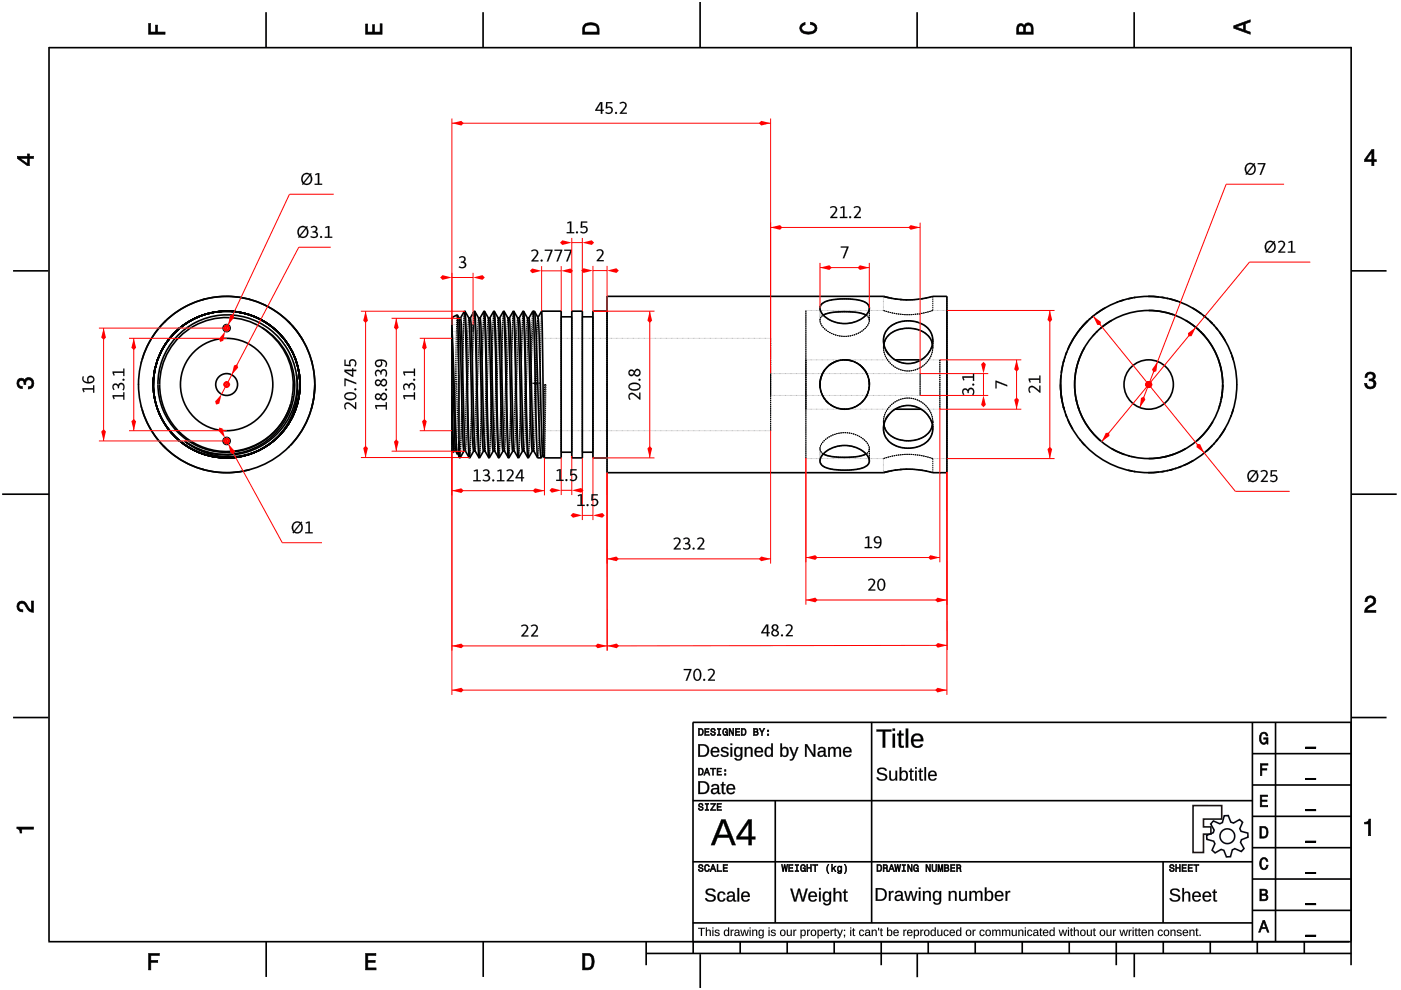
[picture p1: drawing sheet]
<svg xmlns="http://www.w3.org/2000/svg" width="297mm" height="210mm" viewBox="0 0 297 210" stroke-linecap="round" stroke-linejoin="round" font-family="sans-serif">
<g fill="none" stroke="#000" stroke-width=".35">
<path d="M10.4 10v189.5M10.4 10.1h276.1M56.4 2.6v7.5M102.4 2.6v7.5M148.4 .4v9.7M194.4 2.6v7.5M240.5 2.6v7.5M286.5 9.9v189.6M2.8 57.4h7.4M286.5 57.4h7.5M29.9 77.1h.1M30 76.9l-.1 .2"/>
<path d="M30 76.7h.1M30 76.6v.1M30 76.6h.1M33 77.8l-.4 1.9M34.7 73.6l-1 2M34.7 73.6h.1M35 73l-.3 .6M35.1 73h-.1M35.1 68l-.3 .3M40 68.2l-1.4 1a15.5 15.5 0 0 0-3.5 3.8M40.5 67.9l-.4 .3M42.8 66.9l-1.8 .8"/>
<path d="M43 66.8h.1M43.2 66.8h-.2M43.2 66.8h.1M43.4 66.7l-.2 .1M43.6 63.4l-.8 .2M46.4 66.1l-1.3 .2M48.7 66h.1M48.8 66h.2M48.8 66h.1M48.9 66h.1M49 66h.1M49.3 66l1.6 .2"/>
<path d="M52.7 63.4h.1M52.8 63.4l.2 .1M53.1 63.5l.1 .1M53.2 63.6h.1M53.3 66.9l1.3 .5M53.3 63.6h.1M55.5 69.5a14.5 14.5 0 0 1 6.1 16.1M55.5 69.5a14.6 14.6 0 0 1 4.4 20.6 14.6 14.6 0 0 1-20.8 3.4M55.5 69.5a14.2 14.2 0 0 0-20.1 5.6 14.2 14.2 0 0 0 7.4 19.6 14.2 14.2 0 0 0 18.8-9.1M56.9 68.7l.6 .5M59.5 71l.4 .4M60.3 71.9l1.5 2.4"/>
<path d="M61 68h.1M61 68.1h.1M61.1 68.1h.1M61.1 68.2h.1M61.1 68.2l.2 .2M61.2 68.3l.1 .1M61.3 68.4a18.7 18.7 0 0 1 4.7 18.4M61.6 68.7a18.7 18.7 0 0 0-31.5 7.6M61.9 69l.2 .2M62.1 69.2h.1M62.1 69.2l2.1 3M62.5 75.7a15.6 15.6 0 0 1-3.9 17.3"/>
<path d="M62.8 79.4a15 15 0 0 1-7.1 15 15 15 0 0 1-16.6-.9M62.8 79.4a15.2 15.2 0 0 1-5.1 14.3M62.8 79.4a14.7 14.7 0 0 0-22.1-10.6 14.7 14.7 0 0 0-1.1 24.5 14.3 14.3 0 0 0 22-7.7M66 76.5l.2 .6M95.8 70.6l.6 20.6 .2 4.4M95.8 69.5v1.1M95.8 69.5l.8 22.2 .4 4.6M95.8 70.6v13.2M97 66.8l.3 12.6v14.3M97 66.8l-1.2 .5v2.2M97 66.8l.3 .6M97.3 67.4h.4"/>
<path d="M97.3 67.4l.3 4 .6 22.3 .1 1.9 .4 .1M97.7 67.4l.2 3 .5 20.8 .3 4.4M98.5 66l-.8 1.4M98.5 66h.1M98.5 66l.2 3.3 .5 22.9 .3 4.9M98.6 66h.1M98.6 66l.2 5 .6 22.9 .2 3.2M98.6 66l.8 1.4M99.4 67.4l.4 .1 .1 2 .6 21.7 .3 4.4M99.4 67.4l.3 4.8 .5 19.7 .2 3.8M100.5 66l-.8 1.4M100.5 66h.1"/>
<path d="M100.5 66l.3 3.3 .5 22.9 .3 4.9M100.6 66h.1M100.6 66l.3 5 .5 22 .3 4.1M100.6 66l.9 1.4M101.5 67.4l.3 .1 .2 2 .6 21.7 .2 4.4M101.5 67.4l.2 4.5 .5 20 .3 3.8M102.6 66l-.8 1.4M102.6 66h.1M102.6 66l.2 3.3 .6 22.9 .2 4.9M102.7 66h.1M102.7 66l.3 5 .5 22.9 .2 3.2M102.7 66l.8 1.4"/>
<path d="M103.5 67.4h.4M103.5 67.4l.3 4.6 .5 19.9 .3 3.8M103.9 67.4l.2 3 .5 20.6 .3 4.6M104.7 66l-.8 1.4M104.7 66h.1M104.7 66l.2 3.3 .6 22.9 .2 4.9M104.8 66h.1M104.8 66l.3 5 .5 22 .2 4.1M104.8 66l.8 1.4 .1 1 .7 23.5 .2 3.8M105.6 67.4h.3M105.9 67.4l.3 3 .5 20.6 .3 4.6M106.8 66l-.9 1.4"/>
<path d="M106.8 66h.1M106.8 66l.2 3.3 .5 22.9 .3 4.9M106.9 66h.1M106.9 66l.2 5 .5 22 .3 4.1M106.9 66l.8 1.4 .1 1 .7 23.5 .2 3.8M107.7 67.4h.3M108 67.4l.2 3 .6 20.6 .2 4.6M108.8 66l-.8 1.4M108.8 66h.1M108.8 66l.3 3.3 .5 22.9 .3 4.9M108.9 66h.1M108.9 66l.3 5 .5 22.8 .3 3.3"/>
<path d="M108.9 66l.9 1.4M109.7 67.4h.4M109.8 67.4l.2 4.6 .5 19.9 .3 3.8M110.1 67.4l.2 3 .5 20.6 .3 4.6M110.9 66l-.8 1.4M110.9 66h.1M110.9 66l.2 3.3 .6 22.9 .2 4.9M111 66h.1M111 66l.3 5 .5 22.9 .2 3.2M111 66l.8 1.4M111.8 67.4h.4M111.8 67.4l.3 4.6 .5 19.9 .2 3.8"/>
<path d="M112.2 67.4l.2 3 .5 20.6 .3 4.6M113 66l-.8 1.4M113 66h.1M113 66l.2 3.3 .5 22.9 .3 4.9M113 66h.3M113.3 66l.4 5.2 .7 22.1 .3 3.8M113.3 66l.8 1.3M114.1 67.3l1 29.2M114.8 66l-.7 1.3M114.8 66h4.2v31.1h-3.6M114.8 66l.6 31.1M114.8 66h.1"/>
<path d="M119 67.2h2.2M121.2 66h2.3v31.1h-2.3zM123.5 67.2h2.2M128.7 66h-3v31.1h3M174.3 64.4a9.7 9.7 0 0 1 6.1-1 4.8 4.8 0 0 1 3.7 1.3 2.03 2.03 0 0 1-.9 2.5 6.4 6.4 0 0 1-9.2-1.1l-.1-1zM174.5 79.1a5.2 5.2 0 0 0-.6 3.1M174.5 79.1h.1M174.6 66.8a14.6 14.6 0 0 1 9 0M174.6 78.9l-.1 .1M174.6 78.9h.1M174.9 78.4l-.3 .4M175.1 78.1h.1"/>
<path d="M175.4 77.8h.1M175.7 77.5h.1M177.5 76.5l-1.8 1M177.6 76.5h.1M178.1 76.4h.1M178.9 76.3h-.1M178.9 76.3l1.8 .2M182.1 77.3h.1M182.1 77.3l1.1 1 .5 .8M183.7 79.1l.2 .3M187.3 62.8h-58.6v37.4h58.6M187.3 62.8a18.7 18.7 0 0 0 10.5 0h3v37.4h-3a18.7 18.7 0 0 0-10.5 0"/>
<path d="M187.3 62.8l1.3 .4M187.4 73l.1 .4M187.6 73.7h.1M187.6 72.1l-.2 .8a4.9 4.9 0 0 1 5.1-3.3 4.8 4.8 0 0 1 5.2 3.3v.2M187.8 74.2l.7 1M188.5 69.5a6.3 6.3 0 0 1 8.6 .5 4.6 4.6 0 0 1-2.8 6.8 5.1 5.1 0 0 1-6.8-5.7l.5-1zM188.6 75.3h.1M188.6 75.3v.1M188.9 63.2l.3 .1M189 75.7h.1M189 75.8h.1M189.1 75.8h.1"/>
<path d="M189.1 75.8l.1 .1M189.2 75.9h.1M189.3 75.9v.1M189.5 76.1h.1M189.7 76.3h.1M189.7 63.4h.4M189.8 76.3h5.5M190.8 63.5h.4M192.1 63.6h.2M195 63.4h-.1M195.5 63.3l-.1 .1M195.7 63.3h-.1"/>
<path d="M196.5 63.1l-.2 .1M197.5 72.4l.2 .4M197.7 73.1h.1M225 79.5l-.1 2.6 .3 3.1M225.4 77.3l-.4 1.8M225.6 76.5l-.1 .2M225.6 76.3h.1M225.6 76.2l-.2 1M225.8 75.7l-.1 .3M226.2 74.6l-.3 .7M226.2 74.5h.1M227.4 72.1l-1 2"/>
<path d="M228.1 78.6l-.3 2.9 .3 2.9M228.2 78.2l-.1 .3M228.3 77.9l-.1 .2M228.4 77.4l-.1 .2M228.5 77v.1M228.6 76.7v.1M228.7 76.3v.1M228.7 76.3h.1M229.2 69.6l-.2 .2M230 73.7l-1.2 2.5-.7 2.5M230 68.6l-.6 .8M230.6 68l-.6 .6"/>
<path d="M230.7 68l-1.9 2-1.4 2.2M231.1 67.6l-.2 .2M231.6 71.3h.1M231.7 71.2l-.1 .1M232 70.9l-.2 .2M232 66.8l-.6 .5M232.1 70.8h.1M232.1 66.8h.1M232.2 70.7l-.1 .1M232.6 70.2l-.2 .3M233 69.9h.1M234.3 65.3l-1.9 1.2"/>
<path d="M235.7 67.9l-2.4 1.7M237 64l-.2 .1M238.3 63.6l-1 .3M240.1 63.2l-1 .2M240.7 63.1h-.3M243.4 62.8l2.3 .2M243.5 65.8l2.9 .3 2.4 .6M246.1 63h.1M246.2 63l.7 .1M247.3 63.2l.4 .1M247.9 63.4l.9 .2M248.8 63.6l.9 .3"/>
<path d="M250 64l.3 .1M251.4 67.9l2.4 1.8M252.8 65.3l1.9 1.2M253.7 69.6a15.7 15.7 0 0 1 5.5 11.7M253.9 69.7l.2 .2M254.1 69.9h.1M254.2 70l.1 .1M254.4 70.1h.1M254.5 70.3l.3 .3M254.9 70.6l.1 .2M255 70.8h.1M255 66.8h.1"/>
<path d="M255 70.8l.3 .3M255.1 66.8l.6 .5M255.4 71.2v.1M255.5 71.3h.1M256 67.6l.2 .2M256.4 68l.7 .6M256.8 68.3l.2 .3M257.3 68.9l.2 .2M257.8 69.4l.4 .6M258.3 70.1h.1M258.4 76.3v.1M258.4 76.6l.1 .2"/>
<path d="M258.5 70.4l1.3 1.9M258.6 76.9h.1M258.6 77v.1M258.6 77.2l.1 .4M258.8 77.8v.2M258.9 78.2h.1M258.9 78.2v.3M259 78.5v.1M261 74.7l.1 .3M261.2 75.3l.3 1M29.4 81.4v.1M29.9 86l.1 .2"/>
<path d="M30 86.3v.1M30 86.4v.1M30 86.5h.1M30.1 86.8a18.7 18.7 0 0 0 4.5 7.7M32.5 81.5a15.5 15.5 0 0 1 22.3-14 15.5 15.5 0 0 1 2.9 26.2M32.5 81.5a15.5 15.5 0 0 1 15.6-15.5 15.5 15.5 0 0 1 15.5 15.5M32.5 81.5a15.5 15.5 0 0 1 20.5-14.7 15.5 15.5 0 0 1 7.4 24.2 15.5 15.5 0 0 1-25.2-.8 15.5 15.5 0 0 0 18.3 5.9M32.5 81.5a15.6 15.6 0 0 1 24.1-13 15.6 15.6 0 0 1-2.4 27.3M32.5 81.5a15.5 15.5 0 0 0 21.7 14.3M32.5 81.5h.1M32.5 81.5v.4M32.5 81.5v.1"/>
<path d="M32.5 81.9h.1M32.5 82.6l.3 1.8-.3-1.8M32.5 80.4v.1M32.6 80.1v.2M32.6 83.2l.2 1.3M33.2 86h.1M33.2 86.1l.7 2M33.6 87.3l.3 .6-.1-.2M34.6 94.5a18.7 18.7 0 0 0 18.2 5.1M34.6 94.5l.5 .5M38.6 93.9h.1M39.1 93.5a15.2 15.2 0 0 0 15.1 2.3"/>
<path d="M41.8 95.8h.1M42.8 99.5l.4 .1M45.7 96.9l.5 .1M47.1 97.1h.6M47.7 97.1h.1M48.4 97.1h-.7M52.8 99.6h.1M53 99.6h-.1M53.1 99.5h.1M53.3 99.5h.1M54.2 95.8l-2.6 .9-2.1 .3M57.7 93.7l-1.9 1.3-1.6 .8"/>
<path d="M58 93.5l-.3 .2M61 95h.1M61.1 94.9h.1M61.4 94.6l-.2 .2M66 86.8a18.7 18.7 0 0 1-4.4 7.7M66.1 86.4h.1M66.4 85.1l-.4 1.7M66.7 81.5l-.3 3.4M95.8 83.8l.4 11.2 .1 .6 .3 .1M95.8 83.8v1.8M95.8 85.6v10.1l.3 .2M95.8 85.6l.3 10.3"/>
<path d="M96.1 95.9h.1M96.3 95.7l-.2 .2M96.6 95.6l.4 .7M97 96.3h.1M97 96.3l.3 .2M97.3 95.8l.1 1.3M97.3 93.7v2.1M97.3 93.7l.2 3.4M97.4 97.1h.1M98.4 95.7l-.9 1.4M98.7 95.6l.8 1.5M99.5 97.1h.1"/>
<path d="M100.4 95.7h.4M100.4 95.7l-.8 1.4M100.8 95.6l.8 1.5M101.6 97.1h.1M102.5 95.7h.3M102.5 95.7l-.8 1.4M102.8 95.6l.8 1.5M103.6 97.1h.1M104.6 95.7h.3M104.6 95.7l-.9 1.4M104.9 95.6l.8 1.5M105.7 97.1h.1"/>
<path d="M106.6 95.7h.4M106.6 95.7l-.8 1.4M107 95.6l.8 1.5M107.8 97.1h.1M108.7 95.7h.3M108.7 95.7l-.8 1.4M109 95.6l.9 1.5M109.9 97.1h.1M110.8 95.7h.3M110.8 95.7l-.8 1.4M111.1 95.6l.8 1.5M111.9 97.1h.1"/>
<path d="M112.8 95.7h.4M112.9 95.7l-.9 1.4M113.2 95.6l.8 1.5M114 97.1h.7M115.1 96.5l.3 .6M115.1 96.5l-.4 .6M119 95.9h2.2M123.5 95.9h2.2M174.4 83.9l.1 .1M174.6 96.2a14.6 14.6 0 0 0 9 0M174.6 96.2a6.4 6.4 0 0 1 9.5 .8 1.54 1.54 0 0 1-1.2 2.2 13.5 13.5 0 0 1-8.3-.3 1.59 1.59 0 0 1 0-2.7zM174.7 84.4l.2 .3"/>
<path d="M174.9 84.7h.1M175.1 84.9l.6 .6M175.7 85.5h.1M176 85.8h.1M177.8 86.6h.1M178.8 86.8h.3M179.3 86.8h-.2M183.8 83.7l-.1 .3M183.9 83.7h-.1M183.9 83.7h.1M184.2 80.4l.1 1.1M184.2 82.6h.1"/>
<path d="M184.2 82.4v.1M184.2 82.4h.1M184.3 82.2h.1M184.3 82.1v.2M184.3 82v.1M184.3 81.5v.1M187.5 89.7l-.1 .4M187.6 89.3h.1M188.5 87.9l-.7 1M188.6 87.7h.1M188.6 99.9l-1.3 .3M188.9 87.5a5.2 5.2 0 0 1 5.9-1 5.2 5.2 0 0 1 2.8 5.3 4.8 4.8 0 0 1-5.1 3.2 4.8 4.8 0 0 1-5.1-3.4 4.6 4.6 0 0 1 1.5-4.1z"/>
<path d="M189 87.4h.1M189 87.3v.1M189 87.3h.1M189.1 87.3h-.1M189.1 87.3h.1M189.1 87.2h.1M189.2 99.8h-.3M189.2 87.2h.1M189.2 87.2h-.1M189.2 87.1v.1M189.3 87.1h.1M189.5 86.9h.1"/>
<path d="M189.8 86.8h-.1M189.8 86.8h5.5M190.1 99.6l-.4 .1M191.2 99.5l-.4 .1M192.3 99.5h-.2M194.9 99.6h.1M195.4 99.7h.1M195.6 99.7h.1M196.3 99.9h.2M197.6 90.6l-.1 .1M197.7 89.9h.1M197.7 90.2l-.1 .4"/>
<path d="M197.7 90.1a4.6 4.6 0 0 1-4.6 3.3 5.2 5.2 0 0 1-5.6-2.8l-.1-.5 .2 .8M224.9 81.5l.1 2.2 .4 2.3M225.4 85.9v.1M225.4 86l.2 .8M225.5 86.3l.1 .3M225.5 86.3l.1 .4M225.7 87.1l.1 .3M225.9 87.8l.3 .7M226.2 88.6h.1M226.4 88.9l1 2.1M228.1 84.4a15.7 15.7 0 0 0 5.2 9.1M228.1 84.5l.2 .6"/>
<path d="M228.3 85.2h.1M228.3 85.3v.1M228.5 86.1l.2 .7M229 93.2l.2 .3M229.4 93.7l.6 .7M235.7 95.1l2.7 1.3M238.5 96.4h.1M238.8 96.5h.1M239.1 99.7l1 .2M239.2 96.6l.3 .1M239.9 96.8h.1M240 96.8h.1"/>
<path d="M240.1 96.9h.2M240.4 100h.3M240.5 96.9l.2 .1M240.7 97h.1M246.4 97h.1M246.5 96.9v.1M246.9 99.9l-.7 .1M247.1 96.8l-.4 .1M247.1 96.8h.1M247.3 96.8h-.2M247.4 96.7h.1M247.7 99.8h-.4"/>
<path d="M247.8 96.6l-.3 .1M248 96.6h.1M248.2 96.5l-.2 .1M248.4 99.6l-.4 .1M248.6 96.4l-.3 .1M248.8 96.3l-2.4 .7-2.9 .2M248.8 99.5l-.9 .2M249.4 99.3l-.3 .1M250.5 98.9l-.7 .2M250.6 98.8h.1M251.4 95.1l-2.7 1.3M253 97.7l-2.1 1"/>
<path d="M255.5 95.9l-.3 .2M256.5 95l-.8 .7M257.1 94.4l-.6 .6M257.1 89.4l-1.6 2.3-1.8 1.8M257.5 94l-.2 .2M258.2 93.1l-.4 .5M258.3 93h.1M258.3 86.8h.1M258.4 86.5v.2M258.4 86.5h.1M258.6 86.1h.1M258.6 86.1l-.2 .4"/>
<path d="M258.6 86v.1M258.6 85.9v.1M258.7 85.5v.3M258.8 85.4l-.1 .1M258.8 85.4h.1M258.8 85.2v-.1v.2M259 84.5h.1M259 84.5l-.1 .3v-.2M259.1 83.8l-.1 .7M259.2 83.1l-.1 .4M259.2 82.5v.1M259.2 82.1v-.6l-.2 2.9"/>
<path d="M259.8 90.8l-1.3 1.9M261.1 88l-.1 .3M261.5 86.8l-.3 .9M262.2 81.5v.2M.5 104.8h9.9M245.7 100.1l-2.3 .1M246.1 100h.1M286.5 104.8h9.6M2.8 152.1h7.4M286.5 152.1h7.5M10.2 199.7h275.8M56.4 199.7v7.4"/>
<path d="M102.4 199.7v7.4M137 199.7v4.9M147 199.7v2.5M156.9 199.7v2.5M166.9 199.7v2.5M176.9 199.7v2.5M186.8 199.7v4.9M196.8 199.7v2.5M206.8 199.7v2.5M216.7 199.7v2.5M226.7 199.7v2.5M236.7 199.7v4.9"/>
<path d="M246.6 199.7v2.5M256.6 199.7v2.5M266.6 199.7v2.5M276.5 199.7v2.5M286.5 199.7v4.9M137 202.2h149.5M148.5 202.3v7.2M194.5 202.1v5.1M240.5 202.1v5.1"/>
<circle cx="48.1" cy="69.6" r=".75"/>
<circle cx="48.1" cy="93.5" r=".75"/>
<circle cx="48.1" cy="81.5" r="2.32"/>
<circle cx="48.1" cy="81.5" r="15.5"/>
<circle cx="48.1" cy="81.5" r="9.8"/>
<circle cx="48.1" cy="81.5" r="18.7"/>
<circle cx="179.1" cy="81.5" r="5.2"/>
<circle cx="243.5" cy="81.5" r="5.2"/>
<circle cx="243.5" cy="81.5" r="15.7"/>
<circle cx="243.5" cy="81.5" r="18.7"/>
</g>
<g fill="#000">
<path d="M31.5 5h.4v1.8h1.1v-1.5h.4v1.5h1.6v.5h-3.5z" fill-rule="evenodd"/>
<path d="M77.5 5.1h.4v1.7h1.1v-1.6h.4v1.6h1.2v-1.8h.4v2.3h-3.5z" fill-rule="evenodd"/>
<path d="M124 5.1a2.18 2.18 0 0 0-.5 2.2h3.5v-1.2a1.42 1.42 0 0 0-1.7-1.3zM124.3 5.5a2.13 2.13 0 0 1 2.2 .3l.1 1h-2.6v-1z" fill-rule="evenodd"/>
<path d="M169.9 5.2l.8-.4v.4a.7 .7 0 0 0-.7 .6 .7 .7 0 0 0 .3 .8 1.69 1.69 0 0 0 2.5-.6 .9 .9 0 0 0-1-.8v-.5a1.24 1.24 0 0 1 1.4 1.1 1.24 1.24 0 0 1-1 1.4 2.22 2.22 0 0 1-2.5-.7l-.2-.5z" fill-rule="evenodd"/>
<path d="M215.8 5.3l-.2 .7v1.3h3.5v-1.4a.98 .98 0 0 0-.8-1 .98 .98 0 0 0-1.1 .6 .83 .83 0 0 0-1.4-.2zM216.1 5.6a.54 .54 0 0 1 .6-.1 .54 .54 0 0 1 .3 .6v.7h-1zM217.6 5.5a.62 .62 0 0 1 .7-.1 .62 .62 0 0 1 .3 .6v.8h-1.2z" fill-rule="evenodd"/>
<path d="M261.6 5.5v.5l3.5 1.3v-.5l-1.1-.4v-1.4l1.1-.3v-.5zM262.1 5.7l1.5-.5v1.1z" fill-rule="evenodd"/>
<path d="M3.7 33.1v.5l2.1 1.5h.4v-1.5h.9v-.5h-.9v-.5h-.4v.5zM4.3 33.6h1.5v1.1z" fill-rule="evenodd"/>
<path d="M290.8 31.7l-1.5 2.1v.5h1.5v.8h.5v-.8h.5v-.4h-.5v-2.2zM290.8 32.3v1.6h-1.1z" fill-rule="evenodd"/>
<path d="M3.8 80.5a.85 .85 0 0 1 1.4 .1 1.05 1.05 0 0 1 1.3-.5 1.05 1.05 0 0 1 .7 1.2 1.1 1.1 0 0 1-1.2 1.2v-.5a.71 .71 0 0 0 .8-1 .71 .71 0 0 0-1.3 0v.5h-.4a.61 .61 0 0 0-.3-.8 .61 .61 0 0 0-.8 .3 .61 .61 0 0 0 .2 .8l.5 .1v.5a1.15 1.15 0 0 1-1.1-.7 1.15 1.15 0 0 1 .2-1.2z" fill-rule="evenodd"/>
<path d="M289.7 79.2a1.07 1.07 0 0 1 1.3-.2 1.07 1.07 0 0 1 .5 1.2l-.3 .3a1.05 1.05 0 0 1 .5 1.3 1.05 1.05 0 0 1-1.2 .7 1.1 1.1 0 0 1-1.2-1.2h.5a.71 .71 0 0 0 1 .7 .71 .71 0 0 0 0-1.2h-.5v-.4a.61 .61 0 0 0 .8-.3 .61 .61 0 0 0-.3-.8 .61 .61 0 0 0-.8 .2l-.2 .5h-.4z" fill-rule="evenodd"/>
<path d="M3.9 127.8a1.21 1.21 0 0 1 2 .7l.3 .5 .5 .3v-1.9h.4v2.4a1.8 1.8 0 0 1-1.7-1.4 .71 .71 0 0 0-.9-.5 .71 .71 0 0 0-.5 .9 .71 .71 0 0 0 .8 .5v.4a1.18 1.18 0 0 1-1.1-.6 1.18 1.18 0 0 1 .2-1.3z" fill-rule="evenodd"/>
<path d="M289.7 126.6a1.17 1.17 0 0 1 1.9 .3 1.17 1.17 0 0 1-.9 1.7l-.6 .4-.3 .4h1.9v.4h-2.4a1.8 1.8 0 0 1 1.4-1.7 .71 .71 0 0 0 .5-.9 .71 .71 0 0 0-.8-.5 .71 .71 0 0 0-.5 .9h-.5z" fill-rule="evenodd"/>
<path d="M3.6 175.3h3.5v.5h-2.5v.8h-.3a.77 .77 0 0 0-.7-.9z" fill-rule="evenodd"/>
<path d="M289.3 174.3a.77 .77 0 0 0 .9-.6h.4v3.5h-.5v-2.5h-.8z" fill-rule="evenodd"/>
</g>
<g fill="#000">
<path d="M31.5 5v2.3h3.5v-.5l-1.7 .1 .1-1.6h-.4v1.6h-1.1v-1.9zM31.4 4.9h.6l-.1 1.9h1.1l-.1-1.5h.6l-.1 1.5 1.7-.1v.6h-3.7z"/>
<path d="M77.5 5.1v2.2h3.5v-2.3h-.4l.1 1.9h-1.4v-1.7h-.3l.1 1.7h-1.2v-1.8zM77.5 5h.5l-.1 1.8h1.1l-.1-1.6h.6l-.1 1.6h1.2l-.1-1.8h.6v2.3h-3.6z"/>
<path d="M124 5.1l-.4 .7-.1 1.5h3.5l-.1-1.7-.3-.5-1.3-.3zM123.9 5.1l.6-.3 .8-.1 .7 .1 .6 .3 .4 .4 .1 1.8h-3.6v-1.5zM124.2 5.4l1.1-.2 1 .2 .3 .3 .1 1.2h-2.8l.1-1.2zM124.3 5.5l-.3 .3v1h2.6l-.1-1-.2-.3-1-.2z"/>
<path d="M169.9 5.2l-.4 .8 .2 .5 .3 .4 .6 .3h1.6l.6-.3 .3-.4 .1-.5-.1-.5-.7-.6-.6-.2v.5l.8 .2 .3 .6-.1 .3-.8 .5h-1.2l-.5-.2-.3-.3v-.6l.4-.4 .3-.1v-.4zM169.8 5.1l1-.4v.6l-.4 .1-.4 .3 .1 .6 .7 .4h1.2l.4-.1 .4-.6-.2-.5-.8-.3v-.6l.7 .2 .7 .7 .1 .5-.1 .5-.4 .5-.6 .2h-1.6l-.6-.2-.4-.5-.1-.5z"/>
<path d="M215.8 5.3l-.2 .7v1.3h3.5l-.1-1.8-.6-.6-.4-.1-.5 .2-.3 .6-.5-.6-.6 .1zM215.7 5.2l.3-.2h.7l.5 .5v-.3l.5-.4 .8 .1 .5 .6 .1 1.8h-3.6v-1.3zM216 5.6l.5-.2 .4 .2 .2 1.3h-1.2zM216.1 5.6l-.1 1.2h1l-.1-1.2-.4-.1zM217.5 5.5l.5-.2 .5 .1 .2 1.5h-1.3zM217.6 5.5l-.2 1.3h1.2l-.1-1.3-.5-.2z"/>
<path d="M261.6 5.5v.5l3.5 1.3v-.5l-1.1-.3v-1.5l1.1-.3v-.5zM261.5 5.4l3.6-1.3v.6l-1.1 .3v1.4l1.1 .4v.6l-3.6-1.4zM261.9 5.7l1.8-.6v1.3zM262.1 5.7l1.5 .6v-1.1l-1.5 .6z"/>
<path d="M3.7 33.1v.5l2.1 1.5h.4v-1.6l.9 .1v-.5l-.9 .1v-.6h-.4l.1 .6zM3.6 33.1h2.2v-.5h.5l-.1 .5h1v.6l-1-.1 .1 1.6h-.5l-2.2-1.6zM4.1 33.5h1.8v1.3zM4.3 33.5l1.5 1.2v-1.1l-1.5 .1z"/>
<path d="M290.8 31.7l-1.5 2.1v.5l1.6-.1-.1 .9h.5l-.1-.9 .6 .1v-.4h-.6l.1-2.2zM290.8 31.6h.6l-.1 2.3 .6-.1v.5h-.6l.1 .9h-.6v-.9h-1.5v-.5zM290.9 32.1v1.8h-1.3zM290.8 32.3h.1l-1.1 1.6-.1-.1 1.1 .1z"/>
<path d="M3.8 80.5l-.2 .8 .1 .4 .5 .6 .5 .1v-.5l-.6-.1-.2-.5 .2-.5 .4-.2 .5 .2 .1 .7h.4l-.1-.6 .4-.4h.6l.2 .2 .2 .2v.7l-.4 .4h-.4v.5l.5-.1 .6-.6v-1l-.6-.7h-.7l-.4 .3-.2 .3-.2-.4-.5-.1zM3.8 80.4l.7-.3 .5 .1 .2 .4 .1-.3 .5-.3 .8 .1 .6 .6v1.1l-.7 .7h-.6v-.5h.4l.4-.4-.1-.9-.8-.1-.3 .4v.6h-.5v-.8l-.5-.1-.4 .1-.1 .5 .2 .5 .6 .1v.6l-.6-.1-.6-.6-.1-.5z"/>
<path d="M289.7 79.2l-.3 .8h.4v-.3l.4-.4 .8 .1 .2 .7-.4 .3h-.5v.4l.8 .1 .2 .5-.2 .5-.2 .2h-.7l-.3-.2-.1-.6h-.5l.1 .5 .6 .6h1l.4-.2 .4-.8-.2-.6-.5-.3 .4-.3v-.8l-.5-.5h-.5zM289.7 79.1l.8-.3 .9 .3 .2 .3v.9l-.4 .2 .5 .3 .1 .6-.3 .8-.5 .3h-1l-.7-.7v-.6h.5l.2 .7 .5 .2 .6-.2 .2-.5-.2-.5-.6-.2-.3 .1v-.5h.6l.3-.2-.1-.7-.8-.1-.3 .4v.4h-.6l.1-.6z"/>
<path d="M3.9 127.8l-.3 .8 .3 .8 .9 .3v-.4l-.6-.1-.3-.6 .2-.5 .5-.3 .7 .4 .9 1.4 .9 .2v-2.4h-.4v2l-.5-.3-.9-1.5-.7-.2zM3.8 127.7l.8-.3 .7 .2 .9 1.4 .5 .3-.1-1.9h.6v2.5l-1.1-.3-.9-1.4-.6-.3-.4 .2-.2 .5 .2 .5 .7 .1v.6l-.6-.1-.4-.2-.4-.9z"/>
<path d="M289.7 126.6l-.3 1h.5l.1-.7 .5-.2 .6 .2 .2 .4-.3 .7-1.4 .9-.3 .9h2.4v-.4l-2 .1 .4-.6 1.2-.7 .4-.8-.1-.5-.6-.5h-.9zM289.7 126.6l.9-.4 .8 .4 .3 .3 .1 .5-.2 .6-1.5 1-.3 .4 2-.1v.6h-2.5l.2-1 1.4-1 .3-.6-.2-.4-.5-.2-.5 .2-.1 .7h-.6l.1-.6z"/>
<path d="M3.6 175.3v.4l.5 .2 .2 .7h.3l-.1-.9 2.6 .1v-.5zM3.5 175.3h3.7v.6l-2.6-.1 .1 .9h-.5l-.1-.7-.6-.3z"/>
<path d="M289.3 174.3v.4l.9-.1-.1 2.6h.5v-3.5h-.4l-.2 .5zM289.3 174.3l.7-.1 .2-.6h.5v3.6h-.6v-2.5l-.8 .1z"/>
</g>
<g fill="none" stroke="#000" stroke-width=".21" stroke-dasharray=".3 .1" stroke-linecap="butt">
<path d="M95.8 71.7v19.6M95.8 69.6v-.8M95.8 68.8v1.5M95.8 70.3v-.7M97.3 79.4v17.1M97.6 67.4h.1M100.3 69.6v-.8M100.3 68.8v1.5M100.3 70.3v-.7M109.7 67.4h.1M112.1 67.4h.1M114 68.1v-.8"/>
<path d="M114 67.3h.1M119 67.2v28.7M121.2 67.2v28.7M123.5 67.2v28.7M125.7 67.2v28.7M128.7 66v31.1M163.4 71.7v19.6M163.4 79.2v4.6M170.9 65.8v31.4M170.9 76.3v10.5M173.9 65.3a2.03 2.03 0 0 1 2-1.6 13.4 13.4 0 0 1 7.7 .5 1.37 1.37 0 0 1 .7 1.1M173.9 67.9a2.19 2.19 0 0 1 2.2-1.6l3.6-.2a7 7 0 0 1 4.2 1l.4 .8"/>
<path d="M173.9 67.9a1.29 1.29 0 0 1 .7-1.1M174.5 79v.1M174.6 78.8v.1M175.1 78.1l-.2 .3M175.4 77.8l-.3 .3M175.7 77.5l-.3 .3M177.6 76.5h-.1M178.1 76.4l-.5 .1M178.8 76.3l-.7 .1M182.1 77.3l-1.4-.8M183.6 66.8a1.3 1.3 0 0 1 .7 1.1M184.3 65.3a4.5 4.5 0 0 1-4.1 3.2 5.7 5.7 0 0 1-6.3-2.8v-.4"/>
<path d="M184.3 67.9a4.8 4.8 0 0 1-4.6 3.4 5.6 5.6 0 0 1-5.8-3v-.4M184.3 67.9v-2.6M184.3 65.3v2.6M187.3 72.2l.1 .8M187.3 73.7l.1-.8M187.3 65.8a15.7 15.7 0 0 0 10.5 0M187.3 73.7a5.2 5.2 0 0 0 5.2 5 5.2 5.2 0 0 0 5.3-5M187.4 72.9l-.1 .8M187.5 73.4l.1 .3M187.6 73.7l.2 .5M188.5 75.2l.1 .1M188.6 75.3v.1"/>
<path d="M188.6 75.4l.4 .3M188.9 63.2h-.3M189 75.7v.1M189.1 75.8l.1 .1M189.2 75.9h.1M189.3 75.9v.1M189.3 76l.2 .1M189.5 76.1l.2 .2M189.7 63.4l-.5-.1M189.7 76.3h.1M189.8 76.3a5.3 5.3 0 0 0 7.9-3.2M190.8 63.5l-.7-.1"/>
<path d="M192.1 63.6l-.9-.1M194.9 63.4l-2.6 .2M195.1 79.2v4.6M195.4 63.4h-.4M195.6 63.3h-.1M196.3 63.2l-.6 .1M197.5 72.4a5.4 5.4 0 0 0-6.1-2.7 4.8 4.8 0 0 0-3.8 2.4M197.7 72.9l.1-.7M197.7 72.9l.1 .8M197.8 62.8l-1.3 .3M197.8 72.2a4.3 4.3 0 0 0-4.1-4.1 5.5 5.5 0 0 0-6.1 2.7l-.3 1.4M197.8 73.7a5.2 5.2 0 0 1-5.3 5 5.2 5.2 0 0 1-5.2-5"/>
<path d="M197.8 72.2v1.5M197.8 65.8a15.7 15.7 0 0 1-10.5 0M197.8 65.8v-3M197.8 73.7l-.1-.9M199.3 76.3v10.5M200.8 65.8v31.4M95.8 95.7v-14.2M95.8 81.5v-14.2M95.8 93.5v-.8M95.8 92.7v1.5M95.8 94.2v-.7M95.8 81.5v-9.8"/>
<path d="M95.8 91.3v-9.8M96.1 95.9l.4-14.4M96.3 95.7v-.1M96.3 95.6l.5-14.1M96.5 81.5l.4-14.7M96.6 95.6v.1M96.6 95.7l.3-3.5 .2-10.7M96.8 81.5l.3-10.9 .2-3.2M97 96.3l.3-2.8M97.1 81.5l.5-14.1M97.3 93.5v3.4M97.3 96.5v-3"/>
<path d="M97.4 97.1l.3-3.3 .3-12.3M97.5 97.1l.5-15.6M98 81.5l.5-15.5M98 81.5l.3-12.1 .3-3.4M98.3 95.7l.1-.1M98.4 95.6l.5-14.1M98.7 95.6v.1M98.7 95.7l.2-3.5 .3-10.7M98.9 81.5l.3-10.9 .2-3.2M99.2 81.5l.5-14.1M99.5 97.1l.2-3.3 .3-12.3M99.6 97.1l.5-15.6"/>
<path d="M100 81.5l.5-15.5M100.1 81.5l.3-12.1 .2-3.4M100.3 93.5v-.8M100.3 92.7v1.5M100.3 94.2v-.7M100.4 95.7v-.1M100.4 95.6l.5-14.1M100.8 95.6v.1M100.8 95.7l.2-3.4 .3-10.8M100.9 81.5l.3-10.9 .3-3.2M101.3 81.5l.5-14.1M101.6 97.1l.2-3.3 .3-12.3"/>
<path d="M101.7 97.1l.5-15.6M102.1 81.5l.5-15.5M102.2 81.5l.3-12.1 .2-3.4M102.5 95.7v-.1M102.5 95.6l.5-14.1M102.8 95.6v.1M102.8 95.7l.3-3.4 .3-10.8M103 81.5l.3-10.9 .2-3.2M103.4 81.5l.5-14.1M103.7 97.1l.2-3.3 .3-12.3M103.8 97.1l.5-15.6M104.2 81.5l.5-15.5"/>
<path d="M104.3 81.5l.3-12.1 .2-3.4M104.6 95.7v-.1M104.6 95.6l.5-14.1M104.9 95.6v.1M104.9 95.7l.2-3.5 .3-10.7M105.1 81.5l.3-10.9 .2-3.2M105.4 81.5l.5-14.1M105.7 97.1l.2-3.3 .3-12.3M105.8 97.1l.5-15.6M106.2 81.5l.6-15.5M106.3 81.5l.3-12.1 .3-3.4M106.6 95.7v-.1"/>
<path d="M106.6 95.6l.6-14.1M107 95.6v.1M107 95.7l.2-3.4 .3-10.8M107.2 81.5l.2-10.9 .3-3.2M107.5 81.5l.5-14.1M107.8 97.1l.2-3.3 .3-12.3M107.9 97.1l.5-15.6M108.3 81.5l.5-15.5M108.4 81.5l.3-12.1 .2-3.4M108.7 95.7v-.1M108.7 95.6l.5-14.1M109 95.6l.1 .1"/>
<path d="M109.1 95.7l.2-3.4 .3-10.8M109.2 81.5l.3-10.9 .2-3.2M109.6 81.5l.5-14.1M109.9 97.1l.2-3.3 .3-12.3M110 97.1l.5-15.6M110.4 81.5l.5-15.5M110.5 81.5l.3-12.1 .2-3.4M110.8 95.7v-.1M110.8 95.6l.5-14.1M111.1 95.6v.1M111.1 95.7l.3-3.5 .2-10.7M111.3 81.5l.3-10.9 .2-3.2"/>
<path d="M111.6 81.5l.5-14.1M111.9 97.1l.3-3.3 .3-12.3M112 97.1l.5-15.6M112.5 81.5l.5-15.5M112.6 81.2l.4-11.9 .3-3.3M112.6 81.2l.8 .1M112.8 95.7l.1-.1M112.9 95.6l.5-14.1M113.2 95.6v.1M113.2 95.7l.2-3.4 .3-10.8M113.4 81.5v-.2M113.4 81.3l-.8-.1"/>
<path d="M113.4 81.3l.6-13.2M113.4 81.3h.3M113.7 81.5v-.2M113.7 81.3l.3-13.2M113.7 81.3l.8-.1M114 97.1l.2-3.3 .3-12.3M114.5 81.2l.3-15.2M114.5 81.2l-.8 .1M114.8 97.1l.3-3.7 .4-11.9M115.1 96.5l.5-15M115.4 97.1l.3-15.6M115.5 81.5h.2"/>
<path d="M115.6 81.5h-.1M115.7 81.5h-.1M119 81.5v-14.3M119 95.9v-14.4M119 81.5v-15.5M119 97.1v-15.6M121.2 81.5v-15.5M121.2 97.1v-15.6M121.2 81.5v-14.3M121.2 95.9v-14.4M123.5 81.5v-14.3M123.5 95.9v-14.4"/>
<path d="M123.5 81.5v-15.5M123.5 97.1v-15.6M125.7 81.5v-15.5M125.7 97.1v-15.6M125.7 81.5v-14.3M125.7 95.9v-14.4M128.7 81.5v-18.7M128.7 81.5v-15.5M128.7 97.1v-15.6M163.4 81.5v-9.8M163.4 91.3v-9.8M163.4 81.5v-2.3"/>
<path d="M163.4 83.8v-2.3M170.9 81.5v-15.7M170.9 97.2v-15.7M170.9 81.5v-5.2M170.9 86.8v-5.3M173.9 81.5a5.2 5.2 0 0 0 5.2 5.3 5.2 5.2 0 0 0 5.2-5.3M173.9 97.7a4.5 4.5 0 0 1 4-3.2 5.7 5.7 0 0 1 6.4 2.8v.4M173.9 95.1a4.5 4.5 0 0 1 4-3.3 5.7 5.7 0 0 1 6.4 3v.3M173.9 82.2l.5 1.7M174.5 84l.2 .4M174.6 96.2a1.3 1.3 0 0 1-.7-1.1M174.9 84.7l.2 .2"/>
<path d="M175.7 85.5l.3 .3M176 85.8l1.8 .8M177.8 86.6l1 .2M179.3 86.8a5.2 5.2 0 0 0 4.4-2.8M183.9 83.7l.3-1.1M184.2 80.4l-.3-1M184.2 82.6v-.1M184.3 82.1v-.1M184.3 82v-.4M184.3 81.5a5.2 5.2 0 0 0-5.2-5.2 5.2 5.2 0 0 0-5.2 5.2M184.3 97.7a2.05 2.05 0 0 1-2 1.7 13.7 13.7 0 0 1-7.7-.5 1.37 1.37 0 0 1-.7-1.2M184.3 95.1a1.29 1.29 0 0 1-.7 1.1"/>
<path d="M184.3 97.7v-2.6M184.3 95.1a1.96 1.96 0 0 1-2 1.6l-3.8 .3a7 7 0 0 1-4.3-1l-.3-.9M184.3 95.1v2.6M187.3 90.9l.1-.8M187.3 89.4a5.2 5.2 0 0 1 5.2-5 5.2 5.2 0 0 1 5.3 5M187.3 97.2a15.7 15.7 0 0 1 10.5 0M187.3 89.4l.1 .7M187.4 90.1l-.1-.7M187.5 89.7l.1-.4M187.6 89.3l.2-.4M188.5 87.9l.1-.2M188.6 87.7l.4-.3"/>
<path d="M188.9 99.8l-.3 .1M189.1 87.3v-.1M189.1 87.2h.1M189.2 87.2v-.1M189.2 87.1h.1M189.3 87.1l.2-.2M189.5 86.9l.2-.1M189.7 86.8h.1M189.7 99.7l-.5 .1M189.8 86.8a5.3 5.3 0 0 1 7.9 3.1M190.8 99.6h-.7M192.1 99.5h-.9"/>
<path d="M194.9 99.6l-2.6-.1M195.1 81.5v-2.3M195.1 83.8v-2.3M195.4 99.7l-.4-.1M195.6 99.7h-.1M196.3 99.9l-.6-.2M197.5 90.7a5.4 5.4 0 0 1-6.1 2.7 4.8 4.8 0 0 1-3.8-2.5M197.7 89.9l.1 1M197.7 90.1l.1-.7M197.8 90.9a4.3 4.3 0 0 1-4.1 4 5.5 5.5 0 0 1-6.1-2.6l-.3-1.4M197.8 89.4l-.1 .8M197.8 89.4v1.5"/>
<path d="M197.8 97.2a15.7 15.7 0 0 0-10.5 0M197.8 89.4a5.2 5.2 0 0 0-5.3-5 5.2 5.2 0 0 0-5.2 5M199.3 81.5v-5.2M199.3 86.8v-5.3M200.8 81.5v-18.7M200.8 81.5v-15.7M200.8 97.2v-15.7M128.7 100.2v-18.7M197.8 100.2l-1.3-.3M197.8 100.2v-3M200.8 100.2v-18.7"/>
</g>
<g fill="none" stroke="#000" stroke-width=".21">
<path d="M95.8 71.7h67.6M95.8 70.3h4.5M95.8 68.8h4.5M97.3 67.4h.1M97.7 67.4h-.1M99.4 67.4h.1M99.7 67.4h.1M101.5 67.4h.1M101.8 67.4h.1M103.5 67.4h.1M103.9 67.4h.1M105.6 67.4h.1"/>
<path d="M105.9 67.4h.1M107.7 67.4h.1M108 67.4h.1M109.7 67.4h.1M110.1 67.4h.1M111.8 67.4h.1M112.2 67.4h-.1M114.1 67.3h-.1M163.4 79.2h31.7M170.9 76.3h18.9M173.9 65.3v2.6M187.3 62.8v3h-16.4"/>
<path d="M187.3 72.2v1.5M195.3 76.3h4M197.8 65.8h3M95.8 94.2h4.5M95.8 92.7h4.5M95.8 91.3h67.6M96.3 95.6v.1M96.6 95.7h.1M98.4 95.6v.1M98.7 95.7h.1M100.4 95.6v.1M100.8 95.7h.1"/>
<path d="M102.5 95.6v.1M102.8 95.7h.1M104.6 95.6v.1M104.9 95.7h.1M106.6 95.6v.1M107 95.7h.1M108.7 95.6v.1M109 95.7h.1M110.8 95.6v.1M111.1 95.7h.1M112.9 95.6v.1M113.2 95.7h.1"/>
<path d="M115.1 96.5h.1M163.4 83.8h31.7M170.9 97.2h16.4v3M170.9 86.8h18.9M173.9 95.1v2.6M187.3 89.4v1.5M195.3 86.8h4M197.8 97.2h3"/>
</g>
<path d="M95.8 95.7v51.6M200.8 100.1v47.2M95.8 146.3h105" fill="none" stroke="#f00" stroke-width=".21"/>
<g fill="#f00">
<path d="M198.8 145.8l2 .5-2 .5-.5-.5z"/>
<path d="M95.8 146.3l2-.5 .5 .5-.5 .5z"/>
</g>
<g fill="#000">
<path d="M145 141.8v.3h1.3l-.9 2.2h.3l.9-2.5zM145 141.8h1.6l-.9 2.5h-.3l.9-2.2h-1.3zM147.3 142.1a1.45 1.45 0 0 0 .6 2.2 1.34 1.34 0 0 0 .7-2 .73 .73 0 0 0-1.3-.2zM147.3 142a.82 .82 0 0 1 .9-.1 .82 .82 0 0 1 .5 .8v.4a.93 .93 0 0 1-.3 1 .93 .93 0 0 1-1.1 0l-.3-1zM147.6 142.1l.2-.1a1.28 1.28 0 0 1 0 2.1 1.33 1.33 0 0 1-.2-2zM147.6 142.1l-.3 1a.7 .7 0 0 0 .8 .9l.3-.9a.7 .7 0 0 0-.8-1zM149.1 144.1a.2 .2 0 0 0 .4 0 .2 .2 0 0 0-.4 0zM149.1 144.1a.23 .23 0 0 1 .4 0 .23 .23 0 0 1-.4 0zM150 142l.2 .2a.6 .6 0 0 1 .8-.1 .6 .6 0 0 1 .1 .9l-1 1.3h1.5v-.2h-1.1l.7-.9a.83 .83 0 0 0 .1-1.2 .83 .83 0 0 0-1.2 .1zM150 142a.86 .86 0 0 1 1.3 0 .86 .86 0 0 1 0 1.2l-.8 .9h1.1v.2h-1.5v-.1l.8-1a.76 .76 0 0 0 .1-1.1h-.5l-.3 .2z"/>
<path d="M145 141.8v.3h1.3l-.9 2.2h.3l.9-2.5zM147.3 142a1.47 1.47 0 0 0 .6 2.4 1.35 1.35 0 0 0 .7-2.1 .75 .75 0 0 0-1.3-.3zM147.6 142.1l.2-.1a1.27 1.27 0 0 1 0 2.1 1.32 1.32 0 0 1-.2-2zM149.1 144.1a.22 .22 0 0 0 .4 0 .22 .22 0 0 0-.4 0zM150 142l.2 .2a.59 .59 0 0 1 .8-.1 .59 .59 0 0 1 .1 .9l-1 1.3h1.5v-.2h-1.1l.8-.9a.85 .85 0 0 0 0-1.2 .85 .85 0 0 0-1.3 0z"/>
</g>
<path d="M128.7 100.2l.1 37.7M200.8 100.1v37.7M200.8 136.8l-72 .1" fill="none" stroke="#f00" stroke-width=".21"/>
<g fill="#f00">
<path d="M198.8 136.3l2 .5-2 .5-.5-.5z"/>
<path d="M128.8 136.9l2-.5 .5 .5-.5 .5z"/>
</g>
<g fill="#000">
<path d="M162.4 132.4l-1 1.9h1.2v.6h.3v-.6h.3v-.3h-.3v-1.6zM162.6 132.7v1.3h-.9zM163.9 133.1a.45 .45 0 0 1 .9 0 .45 .45 0 0 1-.9 0zM163.8 132.5a.62 .62 0 0 0 .2 1.1 .75 .75 0 0 0-.3 1 .75 .75 0 0 0 1 .3 .75 .75 0 0 0 .4-.9l-.5-.4a.69 .69 0 0 0 .3-1 .69 .69 0 0 0-1.1-.1zM163.9 133.9l.3-.2 .6 .3 .1 .2a.51 .51 0 0 1-.7 .5 .51 .51 0 0 1-.3-.8zM165.6 134.7a.22 .22 0 0 0 .4 0 .22 .22 0 0 0-.4 0zM166.5 132.6l.2 .2a.59 .59 0 0 1 .8-.1 .59 .59 0 0 1 .1 .8l-1 1.4h1.5v-.2h-1.1l.8-.9a.85 .85 0 0 0 0-1.3 .85 .85 0 0 0-1.3 .1z"/>
<path d="M162.4 132.4l-1 1.9h1.2v.6h.3v-.6h.3v-.3l-.3 .1v-1.7zM162.4 132.4h.5v1.6h.3v.3h-.3v.6h-.3v-.6h-1.2zM162.6 132.6v1.5h-.9zM162.6 132.7l-.9 1.3h.9zM163.9 132.8a.44 .44 0 0 1 .8 0 .54 .54 0 0 1-.3 .7 .52 .52 0 0 1-.5-.7zM163.9 133.1a.45 .45 0 0 0 .9 0 .45 .45 0 0 0-.9 0zM163.8 132.5a.61 .61 0 0 0 .2 1.1 .76 .76 0 0 0-.3 1 .76 .76 0 0 0 1 .3 .76 .76 0 0 0 .4-.9l-.5-.4a.68 .68 0 0 0 .3-1 .68 .68 0 0 0-1.1-.1zM163.8 132.5a.7 .7 0 0 1 1.1 .1 .7 .7 0 0 1-.3 1 .72 .72 0 0 1 .5 1 .72 .72 0 0 1-1.1 .3 .7 .7 0 0 1-.5-.6 .7 .7 0 0 1 .5-.7 .64 .64 0 0 1-.2-1.1zM163.9 133.9a.52 .52 0 0 1 .7 0 .52 .52 0 0 1 0 .8 .53 .53 0 0 1-.7-.2 .53 .53 0 0 1 0-.6zM164 133.9a.49 .49 0 0 0 .2 .8 .49 .49 0 0 0 .6-.5l-.6-.5zM165.6 134.7a.2 .2 0 0 0 .4 0 .2 .2 0 0 0-.4 0zM165.6 134.7a.23 .23 0 0 1 .4 0 .23 .23 0 0 1-.4 0zM166.5 132.6l.2 .2a.6 .6 0 0 1 .8-.1 .6 .6 0 0 1 .1 .8l-1 1.4h1.5v-.2h-1.1l.7-.9a.83 .83 0 0 0 .1-1.3 .83 .83 0 0 0-1.2 .1zM166.5 132.6a.86 .86 0 0 1 1.3-.1 .86 .86 0 0 1 0 1.3l-.8 .9 1.1-.1v.3h-1.5v-.2l.8-.9a.76 .76 0 0 0 .1-1.1l-.5-.1-.3 .2z"/>
</g>
<path d="M95.8 95.7v42.2M128.7 100.1v37.8M95.8 137h32.9" fill="none" stroke="#f00" stroke-width=".21"/>
<g fill="#f00">
<path d="M126.7 136.5l2 .5-2 .4-.5-.4z"/>
<path d="M95.8 137l2-.5 .5 .5-.5 .4z"/>
</g>
<g fill="#000">
<path d="M110.5 132.7l.1 .2a.59 .59 0 0 1 .9-.2 .59 .59 0 0 1 0 .9l-1 1.4h1.5v-.3h-1l.7-.9a.85 .85 0 0 0 0-1.2 .85 .85 0 0 0-1.2 .1zM112.5 132.7l.2 .2a.59 .59 0 0 1 .8-.2 .59 .59 0 0 1 .1 .9l-1 1.4h1.5v-.3h-1.1l.7-.9a.85 .85 0 0 0 .1-1.2 .85 .85 0 0 0-1.3 .1z"/>
<path d="M110.5 132.7l.1 .2a.6 .6 0 0 1 .8-.1 .6 .6 0 0 1 .1 .8l-1 1.4h1.5v-.3h-1.1l.8-.9a.83 .83 0 0 0 0-1.2 .83 .83 0 0 0-1.2 .1zM110.5 132.7a.86 .86 0 0 1 1.2-.1 .86 .86 0 0 1 0 1.2l-.7 .9h1v.3h-1.5v-.2l.8-.9a.76 .76 0 0 0 .1-1.2h-.5l-.3 .2zM112.5 132.7l.2 .2a.6 .6 0 0 1 .8-.1 .6 .6 0 0 1 .1 .8l-1 1.4h1.5v-.3h-1.1l.7-.9a.83 .83 0 0 0 .1-1.2 .83 .83 0 0 0-1.2 .1zM112.5 132.7a.86 .86 0 0 1 1.3-.1 .86 .86 0 0 1 0 1.2l-.8 .9h1.1v.3h-1.5v-.2l.8-.9a.76 .76 0 0 0 .1-1.2h-.5l-.3 .2z"/>
</g>
<path d="M170.9 97.1v31.1M200.8 100.2v28M170.9 127.2h29.9" fill="none" stroke="#f00" stroke-width=".21"/>
<g fill="#f00">
<path d="M198.8 126.7l2 .5-2 .5-.5-.5z"/>
<path d="M170.9 127.2l2-.5 .5 .5-.5 .5z"/>
</g>
<g fill="#000">
<path d="M184 122.9l.2 .2a.59 .59 0 0 1 .8-.1 .59 .59 0 0 1 .1 .9l-1 1.3h1.5v-.2h-1.1l.7-.9a.85 .85 0 0 0 .1-1.3 .85 .85 0 0 0-1.3 .1zM186.3 122.9a1.47 1.47 0 0 0 .6 2.4 1.35 1.35 0 0 0 .7-2.1 .75 .75 0 0 0-1.3-.3zM186.6 123l.2-.1a1.27 1.27 0 0 1 0 2.1 1.32 1.32 0 0 1-.2-2z"/>
<path d="M184 122.9l.2 .2a.6 .6 0 0 1 .8-.1 .6 .6 0 0 1 .1 .9l-1 1.3h1.5v-.2h-1.1l.7-.9a.83 .83 0 0 0 .1-1.2 .83 .83 0 0 0-1.3 0zM184 122.9a.86 .86 0 0 1 1.3 0 .86 .86 0 0 1 0 1.2l-.8 .9h1.1v.2h-1.5v-.2l.8-.9a.76 .76 0 0 0 .1-1.1h-.5l-.4 .2zM186.3 123a1.45 1.45 0 0 0 .6 2.2 1.34 1.34 0 0 0 .7-2 .73 .73 0 0 0-1.3-.2zM186.3 122.9a.82 .82 0 0 1 .9-.1 .82 .82 0 0 1 .5 .8v.4a.93 .93 0 0 1-.3 1 .93 .93 0 0 1-1.1 0l-.3-1zM186.6 123l.2-.1a1.28 1.28 0 0 1 0 2.1 1.33 1.33 0 0 1-.2-2zM186.6 123l-.3 1a.7 .7 0 0 0 .8 .9l.3-.9a.7 .7 0 0 0-.8-1z"/>
</g>
<path d="M170.9 97.1v22.1M199.3 86.5v32.7M170.9 118.2h28.4" fill="none" stroke="#f00" stroke-width=".21"/>
<g fill="#f00">
<path d="M197.3 117.7l2 .5-2 .5-.5-.5z"/>
<path d="M170.9 118.2l2-.5 .5 .5-.5 .5z"/>
</g>
<g fill="#000">
<path d="M183.4 114l.1 .2 .5-.2v2h-.7v.2h1.6v-.2h-.6v-2.3zM185.8 114l.3-.1a.62 .62 0 0 1 .3 1 .56 .56 0 0 1-.7-.1 .56 .56 0 0 1 .1-.8zM185.5 113.9a.81 .81 0 0 0 0 1.1 .81 .81 0 0 0 1.1 .1 .72 .72 0 0 1-.3 .8 .72 .72 0 0 1-.9-.1l-.1 .2a1.02 1.02 0 0 0 1.2 .1 1.02 1.02 0 0 0 .4-1.2 .9 .9 0 0 0-.3-1 .9 .9 0 0 0-1.1 0z"/>
<path d="M183.4 114l.1 .2 .5-.3v2.1h-.7v.2h1.6v-.2h-.6v-2.3zM183.4 113.9l.9-.2v2.3h.6v.2h-1.6v-.2h.7v-2l-.5 .2zM185.8 114a.59 .59 0 0 1 .7 .2 .59 .59 0 0 1-.1 .8 .58 .58 0 0 1-.8-.2 .58 .58 0 0 1 .2-.8zM185.8 114a.57 .57 0 0 0 0 .8 .57 .57 0 0 0 .8 0v.1a.65 .65 0 0 0-.8-.9zM185.5 113.9a.8 .8 0 0 0 0 1.1 .8 .8 0 0 0 1.1 0 .73 .73 0 0 1-.3 .9 .73 .73 0 0 1-.9-.1l-.1 .2a1 1 0 0 0 1.2 .1 1 1 0 0 0 .4-1.2 .88 .88 0 0 0-.3-1 .88 .88 0 0 0-1.1 0zM185.5 113.9a.9 .9 0 0 1 1.1-.1 .9 .9 0 0 1 .3 1.1 1.03 1.03 0 0 1-.4 1.2 1.03 1.03 0 0 1-1.2-.1l.1-.2a.71 .71 0 0 0 .9 .1 .71 .71 0 0 0 .3-.8 .82 .82 0 0 1-1.1-.1 .82 .82 0 0 1 0-1.1z"/>
</g>
<path d="M163.4 47.2v32M163.4 48.2h31.7M195.1 47.2v32" fill="none" stroke="#f00" stroke-width=".21"/>
<g fill="#f00">
<path d="M163.4 48.2l2-.5 .5 .5-.5 .5z"/>
<path d="M193.1 47.7l2 .5-2 .5-.5-.5z"/>
</g>
<g fill="#000">
<path d="M176 43.9l.1 .2a.59 .59 0 0 1 .9-.1 .59 .59 0 0 1 0 .9l-1 1.3h1.5v-.2h-1l.7-.9a.85 .85 0 0 0 0-1.2 .85 .85 0 0 0-1.2 0zM178.2 44l.1 .2 .4-.2v2h-.6v.2h1.5v-.2h-.6v-2.3zM180 46a.25 .25 0 0 0 .5 0 .25 .25 0 0 0-.5 0zM181 43.9l.1 .2a.59 .59 0 0 1 .9-.1 .59 .59 0 0 1 0 .9l-.9 1.3h1.4v-.2h-1l.7-.9a.85 .85 0 0 0 0-1.2 .85 .85 0 0 0-1.2 0z"/>
<path d="M176 43.9l.1 .2a.6 .6 0 0 1 .8-.1 .6 .6 0 0 1 .1 .9l-1 1.3h1.5v-.2h-1.1l.8-.9a.83 .83 0 0 0 0-1.2 .83 .83 0 0 0-1.2 .1zM176 43.9a.86 .86 0 0 1 1.2 0 .86 .86 0 0 1 0 1.2l-.7 .9h1v.2h-1.5v-.1l.8-.9a.76 .76 0 0 0 .1-1.2h-.5l-.3 .2zM178.2 44l.1 .2 .5-.2v2h-.7v.2h1.5v-.2h-.6v-2.3zM178.1 44l1-.3-.1 2.3h.7v.2h-1.6v-.2h.6l.1-2-.5 .2zM180 46a.2 .2 0 0 0 .4 0 .2 .2 0 0 0-.4 0zM180 46a.25 .25 0 0 1 .5 0 .25 .25 0 0 1-.5 0zM181 43.9l.1 .2a.6 .6 0 0 1 .9-.1 .6 .6 0 0 1 .1 .9l-1 1.3h1.4v-.2h-1.1l.8-.9a.83 .83 0 0 0 0-1.2 .83 .83 0 0 0-1.2 .1zM181 43.9a.86 .86 0 0 1 1.2 0 .86 .86 0 0 1 0 1.2l-.7 .9h1v.2h-1.5v-.1l.8-.9a.76 .76 0 0 0 .1-1.2h-.4l-.4 .2z"/>
</g>
<path d="M173.9 55.7v9.6M173.9 56.7h10.4M184.3 55.7v9.6" fill="none" stroke="#f00" stroke-width=".21"/>
<g fill="#f00">
<path d="M182.3 56.2l2 .5-2 .5-.5-.5z"/>
<path d="M173.9 56.7l1.9-.5 .5 .5-.5 .5z"/>
</g>
<g fill="#000">
<path d="M178.3 52.3h1.6l-.9 2.4h-.3l.9-2.2h-1.3z"/>
<path d="M178.3 52.3v.2h1.3l-.9 2.2h.3l.9-2.4zM178.3 52.2h1.6l-.9 2.6h-.3l.9-2.3h-1.3z"/>
</g>
<path d="M95.8 25.1v42.6M95.8 26.1h67.6M163.4 25.1v46.6" fill="none" stroke="#f00" stroke-width=".21"/>
<g fill="#f00">
<path d="M95.8 26.1l2-.5 .5 .5-.5 .5z"/>
<path d="M161.4 25.6l2 .5-2 .5-.5-.5z"/>
</g>
<g fill="#000">
<path d="M127.2 21.6l-1 1.9h1.2v.6h.3v-.6h.3v-.2h-.3v-1.7zM127.4 21.9v1.4h-.9zM128.5 21.6l-.1 1.4h.3a.58 .58 0 0 1 .8 .1 .58 .58 0 0 1-.1 .8 .58 .58 0 0 1-.8-.1l-.1-.1-.1 .2a.84 .84 0 0 0 1.3 0 .84 .84 0 0 0-.5-1.3l-.5 .1 .1-.8h1v-.3zM130.4 23.9a.22 .22 0 0 0 .4 0 .22 .22 0 0 0-.4 0zM131.4 21.8l.1 .2a.59 .59 0 0 1 .8-.1 .59 .59 0 0 1 .1 .9l-1 1.3h1.5v-.2h-1.1l.8-.9a.85 .85 0 0 0 0-1.2 .85 .85 0 0 0-1.2 0z"/>
<path d="M127.2 21.6l-1 1.9h1.2v.6h.3v-.6h.3v-.2h-.3v-1.7zM127.2 21.6h.5v1.7l.3-.1v.3h-.3v.7h-.3v-.7h-1.2zM127.4 21.8v1.5h-.9zM127.4 21.9l-.8 1.4h.8zM128.5 21.6l-.1 1.4h.3a.59 .59 0 0 1 .8 0 .59 .59 0 0 1 .1 .7 .59 .59 0 0 1-.8 .2l-.3-.2-.1 .2a.82 .82 0 0 0 1.3 0 .82 .82 0 0 0-.5-1.3l-.5 .2 .1-.9h1v-.3zM128.5 21.6h1.3v.3h-1l-.1 .8a.84 .84 0 0 1 1.3 .7 .84 .84 0 0 1-1.2 .8l-.5-.2 .2-.3a.61 .61 0 0 0 .9 .1 .61 .61 0 0 0 0-.9l-1 .1zM130.4 23.9a.2 .2 0 0 0 .4 0 .2 .2 0 0 0-.4 0zM130.4 23.9a.23 .23 0 0 1 .4 0 .23 .23 0 0 1-.4 0zM131.4 21.8l.1 .2a.6 .6 0 0 1 .8-.1 .6 .6 0 0 1 .1 .9l-1 1.3h1.5v-.2h-1.1l.8-.9a.83 .83 0 0 0 0-1.2 .83 .83 0 0 0-1.2 .1zM131.3 21.8a.86 .86 0 0 1 1.3 0 .86 .86 0 0 1 0 1.2l-.8 .9h1.1v.2h-1.5v-.1l.8-.9a.76 .76 0 0 0 .1-1.2h-.5l-.3 .2z"/>
</g>
<path d="M199.3 76.3h17.2M215.5 76.3v10.5M199.3 86.8h17.2" fill="none" stroke="#f00" stroke-width=".21"/>
<g fill="#f00">
<path d="M215.5 84.3l.5 .5-.5 2-.5-2z"/>
<path d="M215.5 76.3l.5 2-.5 .5-.5-.5z"/>
</g>
<g fill="#000">
<path d="M211.1 80.7l2.4 .9v.3l-2.2-.8v1.2h-.2z"/>
<path d="M211.1 80.7v1.6h.2v-1.3l2.2 .9v-.3zM211 80.7l2.6 .9v.4l-2.3-.9v1.3h-.3z"/>
</g>
<path d="M195.1 79.2h14.4M208.5 79.2v4.6M195.1 83.8h14.4" fill="none" stroke="#f00" stroke-width=".21"/>
<g fill="#f00">
<path d="M208.5 76.7l.5 .5-.5 2-.5-2z"/>
<path d="M208.5 83.8l.5 2-.5 .5-.5-.5z"/>
</g>
<g fill="#000">
<path d="M204.2 82.5l-.2 .8 .2 .4 .2-.1a.53 .53 0 0 1-.2-.7 .53 .53 0 0 1 .7-.3 .53 .53 0 0 1 .3 .7h.2a.53 .53 0 0 1 .2-.7 .53 .53 0 0 1 .7 .2v.5l-.2 .4 .2 .1a.89 .89 0 0 0 .2-1.1 .89 .89 0 0 0-1-.4l-.3 .4a.63 .63 0 0 0-1-.2zM204.2 82.5a.64 .64 0 0 1 1 .2 .7 .7 0 0 1 .9-.5 .7 .7 0 0 1 .5 .9l-.3 .7-.2-.1 .2-.4a.56 .56 0 0 0-.5-.8 .68 .68 0 0 0-.4 .9h-.3a.47 .47 0 0 0-.2-.7 .47 .47 0 0 0-.7 .4l.3 .5-.3 .2-.2-.7zM206.1 81.5a.2 .2 0 0 0 .4 0 .2 .2 0 0 0-.4 0zM206.1 81.5a.25 .25 0 0 1 .5 0 .25 .25 0 0 1-.5 0zM204 79.8l.3 .9 .2-.1-.2-.5h2v.7h.2v-1.6h-.2v.6zM204 79.8h2.3v-.6h.2v1.6h-.2v-.7h-2l.2 .5-.2 .1z"/>
<path d="M204.2 82.5l-.2 .8 .2 .4 .2-.1a.52 .52 0 0 1-.2-.7 .52 .52 0 0 1 .7-.2 .52 .52 0 0 1 .3 .6h.2l.1-.5 .3-.3a.74 .74 0 0 1 .3 1.2l.2 .1a.9 .9 0 0 0 .2-1.1 .9 .9 0 0 0-1-.4l-.3 .4a.64 .64 0 0 0-1-.2zM206.1 81.5a.25 .25 0 0 0 .5 0 .25 .25 0 0 0-.5 0zM204 79.8l.3 .9 .2-.1-.2-.5h2v.7h.2v-1.6h-.2v.6z"/>
</g>
<path d="M200.8 65.8h22.8M222.6 65.8v31.4M200.8 97.2h22.8" fill="none" stroke="#f00" stroke-width=".21"/>
<g fill="#f00">
<path d="M222.6 94.7l.5 .5-.5 2-.5-2z"/>
<path d="M222.6 65.8l.5 2-.5 .5-.5-.5z"/>
</g>
<g fill="#000">
<path d="M218.3 82l-.2 .9 .2 .4 .2-.1a.6 .6 0 0 1-.1-.9 .6 .6 0 0 1 .8-.1l1.4 1v-1.4h-.2v1.1l-1.2-1a.76 .76 0 0 0-.9 .1zM218.2 82a1.11 1.11 0 0 1 1.7 .4l.5 .4-.1-1h.3v1.5h-.2l-.9-.8a.76 .76 0 0 0-1.1-.1l-.1 .4 .2 .4-.2 .1-.3-.7zM218.1 80.2l.2 .9 .2-.1-.2-.5h2.1v.7h.2v-1.6h-.2v.7zM218.1 80.2h2.3l-.1-.6h.3v1.6h-.3l.1-.7h-2l.2 .5-.3 .1z"/>
<path d="M218.3 82l-.2 .9 .2 .4 .2-.1a.59 .59 0 0 1-.1-.9 .59 .59 0 0 1 .8 0l1.4 .9v-1.4h-.2v1l-1.2-.9a.77 .77 0 0 0-.9 .1zM218.1 80.2l.2 .9 .2-.1-.2-.5h2.1v.7h.2v-1.6h-.2v.6z"/>
</g>
<path d="M89 71.7h6.8M90 71.7v19.6M89 91.3h6.8" fill="none" stroke="#f00" stroke-width=".21"/>
<g fill="#f00">
<path d="M90 88.8l.5 .5-.5 2-.5-2z"/>
<path d="M90 71.7l.5 2-.5 .5-.5-.5z"/>
</g>
<g fill="#000">
<path d="M85.5 83.8l.2 .8h.2l-.1-.5h2v.6h.2v-1.5h-.2v.6zM85.6 81.5l-.1 .8 .2 .4 .2-.1a.52 .52 0 0 1-.2-.7 .52 .52 0 0 1 .6-.3 .52 .52 0 0 1 .3 .7h.3v-.6l.4-.2a.74 .74 0 0 1 .3 1.2l.2 .1a.9 .9 0 0 0 .2-1.1 .9 .9 0 0 0-1-.5l-.3 .5a.64 .64 0 0 0-1.1-.2zM87.6 80.5a.22 .22 0 0 0 .4 0 .22 .22 0 0 0-.4 0zM85.5 78.8l.2 .8 .2-.1-.1-.4h2v.6h.2v-1.5h-.2v.6z"/>
<path d="M85.5 83.8l.2 .8h.2l-.2-.5h2.1v.6h.2v-1.5h-.2v.6zM85.5 83.8h2.3l-.1-.6h.3v1.6h-.3l.1-.7h-2l.2 .5-.3 .1zM85.7 81.5l-.2 .8 .2 .4 .2-.1a.53 .53 0 0 1-.3-.7 .53 .53 0 0 1 .7-.3 .53 .53 0 0 1 .3 .7h.3a.53 .53 0 0 1 .2-.7 .53 .53 0 0 1 .7 .2v.5l-.2 .4 .2 .1a.89 .89 0 0 0 .2-1.1 .89 .89 0 0 0-1-.4l-.3 .4a.63 .63 0 0 0-1-.2zM85.6 81.5a.64 .64 0 0 1 1.1 .2 .7 .7 0 0 1 .9-.6 .7 .7 0 0 1 .4 .9l-.2 .8-.2-.1 .1-.4a.56 .56 0 0 0-.4-.8 .68 .68 0 0 0-.4 .8h-.3a.47 .47 0 0 0-.3-.6 .47 .47 0 0 0-.6 .3l.2 .6-.2 .1-.3-.7zM87.6 80.5a.2 .2 0 0 0 .4 0 .2 .2 0 0 0-.4 0zM87.6 80.5a.23 .23 0 0 1 .4 0 .23 .23 0 0 1-.4 0zM85.5 78.8l.2 .8 .2-.1-.2-.5h2.1v.7h.2v-1.5h-.2v.6zM85.5 78.7l2.3 .1-.1-.7h.3v1.6h-.3l.1-.6h-2l.2 .4-.3 .2z"/>
</g>
<path d="M163.4 91.3v28.2M128.7 100.2v19.3M128.7 118.5h34.7" fill="none" stroke="#f00" stroke-width=".21"/>
<g fill="#f00">
<path d="M128.7 118.5l2-.5 .5 .5-.5 .5z"/>
<path d="M161.4 118l2 .5-2 .5-.5-.5z"/>
</g>
<g fill="#000">
<path d="M142.8 114.2l.1 .2a.59 .59 0 0 1 .9-.1 .59 .59 0 0 1 0 .8l-1 1.4h1.5v-.2h-1l.7-.9a.85 .85 0 0 0 0-1.3 .85 .85 0 0 0-1.2 .1zM144.9 114.2l.1 .2a.52 .52 0 0 1 .7-.2 .52 .52 0 0 1 .2 .6 .52 .52 0 0 1-.6 .3v.3a.51 .51 0 0 1 .8 .3 .51 .51 0 0 1-.6 .6l-.6-.2-.1 .2a.9 .9 0 0 0 1.1 .2 .9 .9 0 0 0 .4-1l-.4-.3a.69 .69 0 0 0 .2-1 .69 .69 0 0 0-1-.1zM146.8 116.3a.25 .25 0 0 0 .5 0 .25 .25 0 0 0-.5 0zM147.8 114.2l.1 .2a.59 .59 0 0 1 .9-.1 .59 .59 0 0 1 .1 .8l-1 1.4h1.4v-.2h-1l.7-.9a.85 .85 0 0 0 .1-1.3 .85 .85 0 0 0-1.3 .1z"/>
<path d="M142.8 114.2l.1 .2a.6 .6 0 0 1 .9-.1 .6 .6 0 0 1 .1 .8l-1.1 1.4h1.5v-.2h-1.1l.8-.9a.83 .83 0 0 0 0-1.3 .83 .83 0 0 0-1.2 .1zM142.8 114.2a.86 .86 0 0 1 1.2-.1 .86 .86 0 0 1 0 1.3l-.7 .9 1-.1v.3h-1.5v-.2l.8-.9a.76 .76 0 0 0 .1-1.1h-.4l-.4 .1zM144.9 114.2l.1 .2a.53 .53 0 0 1 .7-.2 .53 .53 0 0 1 .3 .6 .53 .53 0 0 1-.7 .3v.3a.53 .53 0 0 1 .7 .2 .53 .53 0 0 1-.2 .7h-.5l-.4-.2-.1 .2a.89 .89 0 0 0 1.1 .2 .89 .89 0 0 0 .4-1l-.5-.3a.68 .68 0 0 0 .3-1 .68 .68 0 0 0-1-.1zM144.8 114.2a.74 .74 0 0 1 1.2-.1 .74 .74 0 0 1-.1 1.1 .7 .7 0 0 1 .5 .9 .7 .7 0 0 1-.9 .5l-.7-.3 .1-.2 .4 .2a.56 .56 0 0 0 .8-.5 .68 .68 0 0 0-.8-.4v-.3a.47 .47 0 0 0 .6-.3 .47 .47 0 0 0-.4-.6l-.5 .2zM146.9 116.3a.2 .2 0 0 0 .4 0 .2 .2 0 0 0-.4 0zM146.8 116.3a.25 .25 0 0 1 .5 0 .25 .25 0 0 1-.5 0zM147.8 114.2l.1 .2a.6 .6 0 0 1 .9-.1 .6 .6 0 0 1 .1 .8l-1 1.4h1.4v-.2h-1.1l.8-.9a.83 .83 0 0 0 0-1.3 .83 .83 0 0 0-1.2 .1zM147.8 114.2a.86 .86 0 0 1 1.2-.1 .86 .86 0 0 1 0 1.3l-.7 .9 1.1-.1v.3h-1.6v-.2l.8-.9a.76 .76 0 0 0 .2-1.1h-.5l-.4 .1z"/>
</g>
<path d="M125.7 56.4v9.6M125.7 57.4h3M128.7 56.4v9.6" fill="none" stroke="#f00" stroke-width=".21"/>
<g fill="#f00">
<path d="M128.7 57.4l2-.5 .5 .5-.5 .5z"/>
<path d="M123.7 56.9l2 .5-2 .5-.5-.5z"/>
</g>
<g fill="#000">
<path d="M126.5 53.1a.85 .85 0 0 1 1.2-.1 .85 .85 0 0 1 0 1.3l-.8 .8h1.1v.3h-1.5l.8-1.1a.65 .65 0 0 0 .4-.7 .65 .65 0 0 0-.5-.5l-.6 .2z"/>
<path d="M126.5 53.1l.1 .2a.6 .6 0 0 1 .8-.1 .6 .6 0 0 1 .1 .8l-1 1.4h1.5v-.3l-1.1 .1 .8-.9a.83 .83 0 0 0 0-1.3 .83 .83 0 0 0-1.2 .1zM126.4 53.1a.86 .86 0 0 1 1.3-.1 .86 .86 0 0 1 0 1.3l-.8 .8h1.1v.3h-1.5v-.2l.8-.9a.76 .76 0 0 0 .1-1.1l-.5-.1-.3 .2z"/>
</g>
<path d="M114.8 56.4v9.6M114.8 57.4h4.2M119 56.4v9.6" fill="none" stroke="#f00" stroke-width=".21"/>
<g fill="#f00">
<path d="M119 57.4l2-.5 .5 .5-.5 .5z"/>
<path d="M112.8 56.9l2 .5-2 .5-.5-.5z"/>
</g>
<g fill="#000">
<path d="M112.6 53.1l.1 .2a.59 .59 0 0 1 .9-.1 .59 .59 0 0 1 .1 .9l-1 1.3h1.5v-.2h-1.1l.7-.9a.85 .85 0 0 0 .1-1.2 .85 .85 0 0 0-1.3 0zM114.6 55.2a.22 .22 0 0 0 .4 0 .22 .22 0 0 0-.4 0zM115.5 52.9v.3h1.3l-.9 2.2h.3l.9-2.5zM117.6 52.9v.3h1.3l-.9 2.2h.3l.9-2.5zM119.6 52.9v.3h1.3l-.9 2.2h.3l1-2.5z"/>
<path d="M112.6 53.1l.1 .2a.6 .6 0 0 1 .9-.1 .6 .6 0 0 1 .1 .9l-1 1.3h1.5v-.2h-1.1l.7-.9a.83 .83 0 0 0 .1-1.2 .83 .83 0 0 0-1.3 .1zM112.6 53.1a.86 .86 0 0 1 1.3 0 .86 .86 0 0 1-.1 1.2l-.7 .9h1.1v.2h-1.5v-.1l.7-.9a.76 .76 0 0 0 .2-1.2h-.5l-.4 .2zM114.6 55.2a.2 .2 0 0 0 .4 0 .2 .2 0 0 0-.4 0zM114.6 55.2a.25 .25 0 0 1 .5 0 .25 .25 0 0 1-.5 0zM115.5 52.9v.3h1.3l-.9 2.2h.3l.9-2.5zM115.5 52.9h1.7l-1 2.5h-.3l.9-2.2h-1.3zM117.6 52.9v.3h1.3l-.9 2.2h.3l.9-2.5zM117.6 52.9h1.6l-.9 2.5h-.3l.9-2.2h-1.3zM119.6 52.9v.3h1.3l-.9 2.2h.3l1-2.5zM119.6 52.9h1.7l-.9 2.5h-.4l.9-2.2h-1.3z"/>
</g>
<path d="M121.2 50.4v15.6M121.2 51.4h2.3M123.5 50.4v15.6" fill="none" stroke="#f00" stroke-width=".21"/>
<g fill="#f00">
<path d="M123.5 51.4l2-.5 .5 .5-.5 .5z"/>
<path d="M119.2 50.9l2 .5-2 .5-.5-.5z"/>
</g>
<g fill="#000">
<path d="M120.3 47.2l.1 .2 .4-.2v2h-.6v.2h1.5v-.2h-.6v-2.2zM122.1 49.3a.22 .22 0 0 0 .4 0 .22 .22 0 0 0-.4 0zM123.2 47l-.1 1.3h.3a.58 .58 0 0 1 .8 .1 .58 .58 0 0 1-.1 .8 .58 .58 0 0 1-.8-.1l-.1-.1-.2 .3a.84 .84 0 0 0 1.4-.1 .84 .84 0 0 0-.5-1.3l-.5 .1v-.8h1.1v-.2z"/>
<path d="M120.3 47.2l.1 .2 .5-.2v2h-.7v.2h1.5v-.2h-.6v-2.2zM120.2 47.2l.9-.3v2.3h.6v.3h-1.5v-.3h.6v-2l-.5 .2zM122.1 49.3a.2 .2 0 0 0 .4 0 .2 .2 0 0 0-.4 0zM122.1 49.3a.25 .25 0 0 1 .5 0 .25 .25 0 0 1-.5 0zM123.2 47l-.1 1.3h.3a.59 .59 0 0 1 .8 0 .59 .59 0 0 1 .1 .8 .59 .59 0 0 1-.8 .1l-.3-.2-.1 .3a.82 .82 0 0 0 1.3-.1 .82 .82 0 0 0-.5-1.3l-.5 .2v-.9h1.1v-.2zM123.2 46.9h1.3v.3h-1.1v.8a.84 .84 0 0 1 1.3 .7 .84 .84 0 0 1-1.2 .8l-.5-.2 .1-.3a.61 .61 0 0 0 .9 .1 .61 .61 0 0 0 .1-.9l-1 .1z"/>
</g>
<path d="M119 97v8M121.2 96.7v8.3M119 104h2.2" fill="none" stroke="#f00" stroke-width=".21"/>
<g fill="#f00">
<path d="M121.2 104l2-.5 .5 .5-.5 .5z"/>
<path d="M117 103.5l2 .5-2 .5-.5-.5z"/>
</g>
<g fill="#000">
<path d="M118 99.7l.1 .2 .5-.2v2h-.7v.3h1.6v-.3h-.6v-2.2zM119.9 101.8a.22 .22 0 0 0 .4 0 .22 .22 0 0 0-.4 0zM120.9 99.5v1.3h.2a.58 .58 0 0 1 .8 .1 .58 .58 0 0 1 0 .8 .58 .58 0 0 1-.8 0l-.2-.1-.1 .2a.84 .84 0 0 0 1.4-.1 .84 .84 0 0 0-.5-1.3l-.5 .2v-.9h1v-.2z"/>
<path d="M118 99.7l.1 .2 .5-.2v2.1l-.7-.1v.3h1.6v-.3l-.6 .1v-2.3zM118 99.7l.9-.2v2.2h.6v.3h-1.6v-.3h.7v-2l-.5 .2zM119.9 101.8a.2 .2 0 0 0 .4 0 .2 .2 0 0 0-.4 0zM119.9 101.8a.23 .23 0 0 1 .4 0 .23 .23 0 0 1-.4 0zM120.9 99.5v1.3h.2a.59 .59 0 0 1 .8 0 .59 .59 0 0 1 .1 .8 .59 .59 0 0 1-.7 .2l-.4-.2-.1 .2a.82 .82 0 0 0 1.3-.1 .82 .82 0 0 0-.4-1.2l-.6 .1 .1-.9h1v-.2zM120.9 99.5h1.4v.2h-1.1v.9a.84 .84 0 0 1 1.2 .6 .84 .84 0 0 1-1.2 .8l-.4-.2 .1-.3a.61 .61 0 0 0 .9 .2 .61 .61 0 0 0 0-.9h-.9z"/>
</g>
<path d="M123.5 97.1v13.2M125.7 97v13.3M123.5 109.3h2.2" fill="none" stroke="#f00" stroke-width=".21"/>
<g fill="#f00">
<path d="M125.7 109.3l2-.5 .5 .5-.5 .5z"/>
<path d="M121.5 108.8l2 .5-2 .5-.5-.5z"/>
</g>
<g fill="#000">
<path d="M122.5 105l.1 .2 .5-.2v2h-.7v.3h1.6v-.3h-.6v-2.2zM124.4 107.1a.22 .22 0 0 0 .4 0 .22 .22 0 0 0-.4 0zM125.4 104.8v1.3h.2a.58 .58 0 0 1 .8 .1 .58 .58 0 0 1 0 .8 .58 .58 0 0 1-.8 0l-.2-.1-.1 .2a.84 .84 0 0 0 1.3-.1 .84 .84 0 0 0-.5-1.3l-.5 .2 .1-.9h1v-.2z"/>
<path d="M122.5 105l.1 .2 .5-.2v2.1l-.7-.1v.3h1.6v-.3l-.6 .1v-2.3zM122.5 105l.9-.2v2.2h.6v.3h-1.6v-.3h.7v-1.9l-.5 .1zM124.4 107.1a.2 .2 0 0 0 .4 0 .2 .2 0 0 0-.4 0zM124.3 107.1a.25 .25 0 0 1 .5 0 .25 .25 0 0 1-.5 0zM125.4 104.8v1.3h.2a.59 .59 0 0 1 .8 0 .59 .59 0 0 1 .1 .8 .59 .59 0 0 1-.8 .2l-.3-.2-.1 .2a.82 .82 0 0 0 1.3-.1 .82 .82 0 0 0-.5-1.2l-.5 .1 .1-.9h1v-.2zM125.4 104.8h1.3v.2h-1l-.1 .9a.84 .84 0 0 1 1.3 .6 .84 .84 0 0 1-1.2 .8l-.4-.2 .1-.3a.61 .61 0 0 0 .9 .2 .61 .61 0 0 0 0-.9h-1z"/>
</g>
<path d="M95.8 95.7v9.3M115.4 97.1v7.9M95.8 104h19.6" fill="none" stroke="#f00" stroke-width=".21"/>
<g fill="#f00">
<path d="M95.8 104l2-.5 .5 .5-.5 .5z"/>
<path d="M113.4 103.5l2 .5-2 .5-.5-.5z"/>
</g>
<g fill="#000">
<path d="M100.4 99.8l.1 .2 .5-.2v2h-.6v.2h1.5v-.2h-.6v-2.2zM102.4 99.7l.1 .2a.52 .52 0 0 1 .7-.2 .52 .52 0 0 1 .3 .7 .52 .52 0 0 1-.7 .3v.2a.51 .51 0 0 1 .8 .3 .51 .51 0 0 1-.6 .6l-.6-.1-.1 .2a.9 .9 0 0 0 1.1 .1 .9 .9 0 0 0 .4-1l-.4-.3a.69 .69 0 0 0 .2-1 .69 .69 0 0 0-1-.1zM104.4 101.9a.22 .22 0 0 0 .4 0 .22 .22 0 0 0-.4 0zM105.5 99.8l.1 .2 .4-.2v2h-.6v.2h1.5v-.2h-.6v-2.2zM107.4 99.7l.1 .2a.59 .59 0 0 1 .9-.1 .59 .59 0 0 1 0 .9l-1 1.3h1.5v-.2h-1l.7-.9a.85 .85 0 0 0 0-1.2 .85 .85 0 0 0-1.2 0zM110.3 99.6l-1 1.8h1.2v.6h.3v-.6h.3v-.2h-.3v-1.6zM110.5 99.8v1.4h-.9z"/>
<path d="M100.4 99.8l.1 .2 .5-.2v2h-.6v.2h1.5v-.2h-.6v-2.2zM100.4 99.8l.9-.3v2.3h.6v.3h-1.6v-.3h.7v-2l-.5 .2zM102.4 99.7l.1 .2a.53 .53 0 0 1 .7-.2 .53 .53 0 0 1 .3 .7 .53 .53 0 0 1-.7 .3v.2a.53 .53 0 0 1 .7 .2 .53 .53 0 0 1-.2 .7h-.5l-.4-.1-.1 .1a.89 .89 0 0 0 1.1 .2 .89 .89 0 0 0 .4-.9l-.4-.4a.68 .68 0 0 0 .2-1 .68 .68 0 0 0-1-.1zM102.4 99.7a.74 .74 0 0 1 1.1-.1 .74 .74 0 0 1-.1 1.2v-.1a.7 .7 0 0 1 .5 .9 .7 .7 0 0 1-.8 .5l-.8-.2 .1-.3 .4 .2a.56 .56 0 0 0 .8-.4 .68 .68 0 0 0-.8-.5v-.3a.47 .47 0 0 0 .6-.2 .47 .47 0 0 0-.3-.6l-.6 .2zM104.4 101.9a.2 .2 0 0 0 .4 0 .2 .2 0 0 0-.4 0zM104.3 101.9a.25 .25 0 0 1 .5 0 .25 .25 0 0 1-.5 0zM105.5 99.8l.1 .2 .4-.2v2h-.6v.2h1.5v-.2h-.6v-2.2zM105.4 99.8l.9-.3v2.3h.6v.3h-1.6v-.3h.7v-2l-.5 .2zM107.4 99.7l.1 .2a.6 .6 0 0 1 .8-.1 .6 .6 0 0 1 .2 .9l-1.1 1.3h1.5v-.2h-1.1l.8-.9a.83 .83 0 0 0 0-1.2 .83 .83 0 0 0-1.2 .1zM107.4 99.7a.86 .86 0 0 1 1.2 0 .86 .86 0 0 1 0 1.2l-.7 .9h1v.3h-1.5v-.2l.8-.9a.76 .76 0 0 0 .1-1.2h-.4l-.4 .2zM110.3 99.6l-1 1.8h1.2v.6h.3v-.6h.3v-.2h-.3v-1.6zM110.3 99.5h.5v1.7h.3v.2h-.3v.7h-.3v-.7h-1.2zM110.5 99.7v1.5h-.9zM110.5 99.8l-.8 1.4h.8z"/>
</g>
<path d="M95.8 57.8v11.1M95.8 58.8h4.5M100.3 57.8v11.1" fill="none" stroke="#f00" stroke-width=".21"/>
<g fill="#f00">
<path d="M93.8 58.3l2 .5-2 .5-.5-.5z"/>
<path d="M100.3 58.8l2-.5 .5 .5-.5 .5z"/>
</g>
<g fill="#000">
<path d="M97.3 54.6a.74 .74 0 0 1 1.1-.2 .74 .74 0 0 1 .1 1l-.2 .1a.74 .74 0 0 1 .5 1.1 .74 .74 0 0 1-1.1 .3l-.4-.2 .1-.2 .3 .1a.54 .54 0 0 0 .7-.1 .54 .54 0 0 0 .1-.6l-.8-.2v-.2a.48 .48 0 0 0 .7-.3 .48 .48 0 0 0-.4-.7l-.6 .3z"/>
<path d="M97.3 54.6l.1 .2a.53 .53 0 0 1 .7-.3 .53 .53 0 0 1 .3 .7 .53 .53 0 0 1-.7 .3v.2a.53 .53 0 0 1 .7 .2 .53 .53 0 0 1-.1 .7h-.6l-.3-.1-.1 .1a.89 .89 0 0 0 1 .2 .89 .89 0 0 0 .5-.9l-.5-.4a.68 .68 0 0 0 .3-.9 .68 .68 0 0 0-1-.2zM97.3 54.5a.74 .74 0 0 1 1.1-.1 .74 .74 0 0 1 0 1.2l-.1-.1a.7 .7 0 0 1 .6 .9 .7 .7 0 0 1-.9 .5l-.8-.2 .2-.3 .3 .2a.56 .56 0 0 0 .8-.4 .68 .68 0 0 0-.8-.5v-.2a.47 .47 0 0 0 .7-.3 .47 .47 0 0 0-.4-.6l-.6 .2z"/>
</g>
<circle cx="48.1" cy="81.5" r=".25" fill="#f00"/>
<path d="M47.3 81.5a.75 .75 0 0 1 1.5 0 .75 .75 0 0 1-1.5 0zM47.8 81.5a.25 .25 0 0 0 .5 0 .25 .25 0 0 0-.5 0z" fill="#f00"/>
<path d="M63.3 52.4l-16.3 31.2" fill="none" stroke="#f00" stroke-width=".21"/>
<g fill="#f00">
<path d="M49.6 77.5l.7-.2 .2 .6-1.4 1.6z"/>
<path d="M47 83.6l-.5 2-.7 .2-.2-.7z"/>
</g>
<path d="M63.3 52.4h6.8M83 67.5h14.7M84 67.5v28.2M83 95.7h15.7" fill="none" stroke="#f00" stroke-width=".21"/>
<g fill="#000">
<path d="M63.6 48.4a.83 .83 0 0 1 1.2 0l-1.3 1.5-.2-.7zM63.6 48.5l-.2 .7 .1 .7 1.3-1.6h-.2a.87 .87 0 0 0-1 .2zM64.9 48.5a1 1 0 0 1 .1 1.3 1 1 0 0 1-1.3 .2zM64.9 48.5l-1.2 1.5a.95 .95 0 0 0 1.2-.1 .95 .95 0 0 0 .1-1.2zM63.5 48.2a1.47 1.47 0 0 0-.1 1.9l-.2 .2 .2 .1 .1-.2a1.26 1.26 0 0 0 1.7-.2 1.26 1.26 0 0 0-.1-1.7l.1-.2-.1-.2-.2 .3-.2-.2a1.18 1.18 0 0 0-1.2 .2zM63.5 48.1a1.12 1.12 0 0 1 1.4 0l.2-.2 .2 .2-.2 .2a1.27 1.27 0 0 1 .1 1.7 1.27 1.27 0 0 1-1.7 .3l-.1 .2-.2-.2 .2-.2-.3-.6a1.42 1.42 0 0 1 .4-1.4zM65.9 48.1l.1 .2a.53 .53 0 0 1 .7-.2 .53 .53 0 0 1 .3 .7 .53 .53 0 0 1-.7 .3v.2a.53 .53 0 0 1 .7 .2 .53 .53 0 0 1-.2 .7h-.5l-.4-.2-.1 .2a.89 .89 0 0 0 1.1 .2 .89 .89 0 0 0 .4-1l-.4-.3a.68 .68 0 0 0 .2-1 .68 .68 0 0 0-1-.1zM65.9 48.1a.74 .74 0 0 1 1.1-.1 .74 .74 0 0 1-.1 1.1 .7 .7 0 0 1 .5 .9 .7 .7 0 0 1-.8 .5l-.8-.2 .1-.3 .4 .2a.56 .56 0 0 0 .8-.4 .68 .68 0 0 0-.8-.5v-.3a.47 .47 0 0 0 .6-.2 .47 .47 0 0 0-.3-.7l-.6 .3zM67.9 50.2a.2 .2 0 0 0 .4 0 .2 .2 0 0 0-.4 0zM67.8 50.2a.25 .25 0 0 1 .5 0 .25 .25 0 0 1-.5 0zM69 48.2l.1 .2 .5-.2v2h-.7v.2h1.5v-.2h-.6v-2.3zM68.9 48.2l.9-.3v2.3h.6v.2h-1.5v-.2h.6v-2l-.5 .2z"/>
<path d="M63.6 48.5a.87 .87 0 0 1 1.2-.2l-1.3 1.6-.2-.7zM64.9 48.5a.98 .98 0 0 1 .1 1.3 .98 .98 0 0 1-1.3 .2zM63.5 48.1a1.46 1.46 0 0 0-.1 2l-.2 .2 .2 .1 .1-.1a1.26 1.26 0 0 0 1.7-.3 1.26 1.26 0 0 0-.1-1.7l.1-.2-.1-.2-.2 .2-.2-.1a1.19 1.19 0 0 0-1.2 .1zM65.9 48.1l.1 .2a.52 .52 0 0 1 .7-.2 .52 .52 0 0 1 .3 .7 .52 .52 0 0 1-.7 .3v.2a.51 .51 0 0 1 .8 .3 .51 .51 0 0 1-.6 .6l-.6-.2-.1 .2a.9 .9 0 0 0 1.1 .2 .9 .9 0 0 0 .5-1l-.5-.3a.69 .69 0 0 0 .2-1 .69 .69 0 0 0-1-.1zM67.9 50.2a.22 .22 0 0 0 .4 0 .22 .22 0 0 0-.4 0zM69 48.2l.1 .2 .4-.2v2h-.6v.2h1.5v-.2h-.6v-2.3z"/>
</g>
<g fill="#f00">
<path d="M84 93.2l.5 .5-.5 2-.5-2z"/>
<path d="M84 67.5l.5 2-.5 .5-.5-.5z"/>
</g>
<g fill="#000">
<path d="M79.5 85.9l.3 .9 .2-.1-.2-.5h2v.6h.2v-1.5h-.2v.6zM79.8 84.1a.45 .45 0 0 1 .9 0 .45 .45 0 0 1-.9 0zM79.6 83.6a.68 .68 0 0 0 .1 1 .68 .68 0 0 0 1-.2 .75 .75 0 0 0 1 .3 .75 .75 0 0 0 .3-.9 .75 .75 0 0 0-.9-.5l-.3 .5a.68 .68 0 0 0-1.2-.2zM81.2 83.7l.2-.1a.51 .51 0 0 1 .4 .7 .51 .51 0 0 1-.8 .2l-.2-.3zM81.6 82.6a.25 .25 0 0 0 .5 0 .25 .25 0 0 0-.5 0zM79.8 81.1a.45 .45 0 0 1 .9 0 .45 .45 0 0 1-.9 0zM79.6 80.7a.68 .68 0 0 0 .1 1 .68 .68 0 0 0 1-.2 .75 .75 0 0 0 1 .3 .75 .75 0 0 0 .3-1 .75 .75 0 0 0-.9-.4l-.3 .4a.68 .68 0 0 0-1.2-.1zM81.2 80.7l.2-.1a.51 .51 0 0 1 .4 .7 .51 .51 0 0 1-.8 .2l-.2-.2zM79.7 78.6l-.2 .8 .2 .4 .2-.1a.52 .52 0 0 1-.2-.7 .52 .52 0 0 1 .7-.3 .52 .52 0 0 1 .3 .7h.2l.1-.6 .4-.2a.74 .74 0 0 1 .2 1.1l.2 .2a.9 .9 0 0 0 .2-1.1 .9 .9 0 0 0-1-.5l-.3 .5a.64 .64 0 0 0-1-.2zM79.8 76.7a.64 .64 0 0 1 .9 0 .54 .54 0 0 1-.4 .8 .54 .54 0 0 1-.5-.8zM79.7 76.4a.8 .8 0 0 0 0 1.2 .8 .8 0 0 0 1.1 0 .8 .8 0 0 0 .1-1.1 .72 .72 0 0 1 .8 .3 .72 .72 0 0 1-.1 .9l.2 .1a1.02 1.02 0 0 0 .1-1.2 1.02 1.02 0 0 0-1.2-.4z"/>
<path d="M79.5 85.9l.3 .9 .2-.1-.2-.5h2v.6h.2v-1.5h-.2v.6zM79.5 85.9h2.3v-.6h.2v1.6h-.2v-.7h-2l.2 .5-.2 .1zM79.9 83.8a.54 .54 0 0 1 .8 .2 .52 .52 0 0 1-.8 .5 .44 .44 0 0 1 0-.7zM79.8 84.1a.43 .43 0 0 0 .8 0 .43 .43 0 0 0-.8 0zM79.6 83.6a.67 .67 0 0 0 .1 1.1 .67 .67 0 0 0 1-.3 .76 .76 0 0 0 1 .3 .76 .76 0 0 0 .4-.9 .76 .76 0 0 0-1-.4l-.4 .4a.66 .66 0 0 0-1.1-.2zM79.6 83.6a.67 .67 0 0 1 1.2 .2 .72 .72 0 0 1 1-.5 .72 .72 0 0 1 .2 1.1 .7 .7 0 0 1-.6 .5 .7 .7 0 0 1-.7-.5 .69 .69 0 0 1-1 .3 .69 .69 0 0 1-.1-1.1zM81.2 83.6a.51 .51 0 0 1 .6 .6 .51 .51 0 0 1-.8 .3l-.2-.3zM81.2 83.7l-.4 .5 .2 .3a.49 .49 0 0 0 .8-.2 .49 .49 0 0 0-.4-.7zM81.6 82.6a.2 .2 0 0 0 .4 0 .2 .2 0 0 0-.4 0zM81.6 82.6a.25 .25 0 0 1 .5 0 .25 .25 0 0 1-.5 0zM79.9 80.8a.54 .54 0 0 1 .8 .3 .52 .52 0 0 1-.8 .4 .44 .44 0 0 1 0-.7zM79.8 81.1a.43 .43 0 0 0 .8 0 .43 .43 0 0 0-.8 0zM79.6 80.7a.67 .67 0 0 0 .1 1 .67 .67 0 0 0 1-.2 .76 .76 0 0 0 1 .3 .76 .76 0 0 0 .4-1 .76 .76 0 0 0-1-.4l-.4 .4a.66 .66 0 0 0-1.1-.1zM79.6 80.7a.67 .67 0 0 1 1.2 .1 .72 .72 0 0 1 1-.4 .72 .72 0 0 1 .2 1 .7 .7 0 0 1-.6 .6 .7 .7 0 0 1-.7-.5 .69 .69 0 0 1-1 .2 .69 .69 0 0 1-.1-1zM81.2 80.6a.51 .51 0 0 1 .6 .6 .51 .51 0 0 1-.8 .3l-.2-.2zM81.2 80.7l-.4 .6 .2 .2a.49 .49 0 0 0 .8-.2 .49 .49 0 0 0-.4-.7zM79.7 78.6l-.2 .8 .2 .4 .2-.1a.53 .53 0 0 1-.2-.7 .53 .53 0 0 1 .7-.3 .53 .53 0 0 1 .3 .7h.2a.53 .53 0 0 1 .2-.7 .53 .53 0 0 1 .7 .1v.6l-.2 .3 .2 .2a.89 .89 0 0 0 .2-1.1 .89 .89 0 0 0-1-.5l-.3 .5a.63 .63 0 0 0-1-.2zM79.7 78.6a.64 .64 0 0 1 1 .2 .7 .7 0 0 1 .9-.6 .7 .7 0 0 1 .5 .9l-.2 .8-.3-.1 .2-.4a.56 .56 0 0 0-.4-.8 .68 .68 0 0 0-.5 .8h-.3a.47 .47 0 0 0-.2-.6 .47 .47 0 0 0-.7 .3l.3 .6-.3 .1-.2-.7zM79.8 76.7l.6-.2a.52 .52 0 0 1 .5 .4 .52 .52 0 0 1-.4 .6 .55 .55 0 0 1-.6-.1 .55 .55 0 0 1-.1-.7zM79.9 76.7l-.1 .6a.57 .57 0 0 0 .8 0 .57 .57 0 0 0 .1-.8zM79.8 76.5a.79 .79 0 0 0-.1 1.1 .79 .79 0 0 0 1.1 0 .79 .79 0 0 0 .1-1.1 .73 .73 0 0 1 .8 .3 .73 .73 0 0 1-.1 .9l.2 .1a1 1 0 0 0 .1-1.2 1 1 0 0 0-1.2-.4zM79.7 76.4l1-.2a1.03 1.03 0 0 1 1.2 .4 1.03 1.03 0 0 1-.1 1.2l-.2-.1a.71 .71 0 0 0 .1-.9 .71 .71 0 0 0-.8-.3 .82 .82 0 0 1-.1 1.2 .82 .82 0 0 1-1.1-.1 .82 .82 0 0 1 0-1.2z"/>
</g>
<path d="M76.5 66h22.1M77.5 66v31M76.5 97h23.1" fill="none" stroke="#f00" stroke-width=".21"/>
<g fill="#f00">
<path d="M77.5 94.5l.5 .5-.5 2-.5-2z"/>
<path d="M77.5 66l.5 2-.5 .5-.5-.5z"/>
</g>
<g fill="#000">
<path d="M73.2 85.5l-.2 .9 .2 .4 .2-.1a.6 .6 0 0 1-.1-.8 .6 .6 0 0 1 .9-.2l1.3 1.1v-1.5h-.2v1.1l-1.2-1a.76 .76 0 0 0-.9 .1zM73.2 85.5a1.11 1.11 0 0 1 1.6 .4l.5 .4v-1h.2v1.5h-.2l-.9-.8a.76 .76 0 0 0-1.1-.1v.4l.2 .4-.3 .1-.2-.7zM73.2 83.5a.8 .8 0 0 0-.1 .8 .8 .8 0 0 0 .8 .5h.4a.9 .9 0 0 0 1-.3 .9 .9 0 0 0 0-1l-1-.3zM73.2 83.4l1.1-.3a.93 .93 0 0 1 1 .4 .93 .93 0 0 1 0 1.1 1.49 1.49 0 0 1-2.3-.6zM73.3 83.7l1-.3a.73 .73 0 0 1 .9 .9l-.9 .3a.73 .73 0 0 1-1-.9zM73.3 83.7l-.1 .3a1.24 1.24 0 0 0 2.1 0 1.31 1.31 0 0 0-2-.3zM75.1 82.5a.2 .2 0 0 0 .4 0 .2 .2 0 0 0-.4 0zM75.1 82.5a.25 .25 0 0 1 .5 0 .25 .25 0 0 1-.5 0zM73 80.2v1.7h.3v-1.3l2.2 .8v-.3zM73 80.2l2.5 .9v.4l-2.2-.9v1.3h-.3zM73 78.4v.4l1.7 1.1h.2v-1.2h.6v-.3h-.6v-.3h-.2v.3zM73 78.4h1.7l-.1-.3h.3v.3h.6v.3h-.6v1.2h-.2l-1.7-1.1zM73.2 78.7h1.5v.9zM73.3 78.7l1.4 .8v-.8zM73 76.3v1.3h1.4v-.2a.59 .59 0 0 1-.1-.8 .59 .59 0 0 1 .8-.1 .59 .59 0 0 1 .2 .8l-.2 .3 .2 .1a.82 .82 0 0 0-.1-1.3 .82 .82 0 0 0-1.2 .5l.1 .5-.8-.1v-1zM73 76.3h.3v1l.8 .1a.84 .84 0 0 1 .7-1.3 .84 .84 0 0 1 .7 1.2l-.2 .4-.2-.1a.61 .61 0 0 0 .1-.9 .61 .61 0 0 0-.9 0l.1 1-1.4-.1z"/>
<path d="M73.2 85.5l-.2 .9 .2 .4 .2-.1a.59 .59 0 0 1-.1-.9 .59 .59 0 0 1 .9 0l1.3 1v-1.5h-.2v1l-1.2-.9a.77 .77 0 0 0-.9 .1zM73.2 83.4a.82 .82 0 0 0-.1 1 .82 .82 0 0 0 .8 .4l.4 .1a.91 .91 0 0 0 1-.4 .91 .91 0 0 0 0-1.1l-1-.3zM73.3 83.7l1-.3a.72 .72 0 0 1 .9 .9l-.9 .3a.72 .72 0 0 1-1-.9zM75.1 82.5a.25 .25 0 0 0 .5 0 .25 .25 0 0 0-.5 0zM73 80.2v1.7h.3v-1.3l2.2 .8v-.3zM73 78.4v.4l1.7 1.1h.2v-1.2h.6v-.3h-.6v-.3h-.2v.3zM73.3 78.7h1.4v.8zM73 76.3v1.3h1.4v-.2a.58 .58 0 0 1 0-.8 .58 .58 0 0 1 .9 0 .58 .58 0 0 1-.1 .8l-.1 .2 .2 .1a.84 .84 0 0 0 0-1.3 .84 .84 0 0 0-1.3 .5l.1 .5-.8-.1v-1z"/>
</g>
<circle cx="243.5" cy="81.5" r=".25" fill="#f00"/>
<path d="M242.8 81.5a.75 .75 0 0 1 1.5 0 .75 .75 0 0 1-1.5 0zM243.3 81.5a.25 .25 0 0 0 .5 0 .25 .25 0 0 0-.5 0z" fill="#f00"/>
<path d="M260 39.1l-18.3 47.3" fill="none" stroke="#f00" stroke-width=".21"/>
<g fill="#f00">
<path d="M245.4 76.6l-.2 2.1-.7 .3-.3-.7z"/>
<path d="M241.9 84.4l.7-.3 .2 .6-1.1 1.7z"/>
</g>
<path d="M260 39.1h12.2" fill="none" stroke="#f00" stroke-width=".21"/>
<g fill="#000">
<path d="M264.4 35.1a.83 .83 0 0 1 1.2-.1l-1.2 1.5-.2-.7zM264.4 35.1l-.2 .7 .2 .7 1.2-1.5-.1-.1a.87 .87 0 0 0-1.1 .2zM265.8 35.1a1 1 0 0 1 0 1.3 1 1 0 0 1-1.3 .3zM265.8 35.2l-1.2 1.5a.95 .95 0 0 0 1.1-.2 .95 .95 0 0 0 .2-1.1zM264.4 34.8a1.47 1.47 0 0 0-.2 1.9l-.1 .2 .2 .2 .1-.2a1.26 1.26 0 0 0 1.6-.3 1.26 1.26 0 0 0-.1-1.7l.2-.2-.2-.1-.1 .2-.2-.1a1.18 1.18 0 0 0-1.2 .1zM264.3 34.8a1.12 1.12 0 0 1 1.5 0l.1-.2 .2 .1-.1 .2a1.27 1.27 0 0 1 0 1.7 1.27 1.27 0 0 1-1.6 .3l-.1 .2-.2-.2 .1-.2-.3-.6a1.42 1.42 0 0 1 .4-1.3zM266.7 34.6v.2h1.3l-.9 2.2 .3 .1 .9-2.5zM266.6 34.6h1.7l-.9 2.5h-.3l.8-2.3h-1.3z"/>
<path d="M264.4 35.1a.87 .87 0 0 1 1.2-.1l-1.2 1.5-.2-.7zM265.8 35.2a.98 .98 0 0 1 0 1.2 .98 .98 0 0 1-1.2 .3zM264.4 34.8a1.46 1.46 0 0 0-.2 1.9l-.1 .2 .2 .2 .1-.2a1.26 1.26 0 0 0 1.7-.3 1.26 1.26 0 0 0-.1-1.7l.1-.2-.2-.1-.1 .2-.2-.2a1.19 1.19 0 0 0-1.2 .2zM266.7 34.6v.2h1.2l-.8 2.3h.3l.9-2.5z"/>
</g>
<circle cx="243.5" cy="81.5" r=".25" fill="#f00"/>
<path d="M242.8 81.5a.75 .75 0 0 1 1.5 0 .75 .75 0 0 1-1.5 0zM243.3 81.5a.25 .25 0 0 0 .5 0 .25 .25 0 0 0-.5 0z" fill="#f00"/>
<path d="M264.9 55.6l-31.3 38" fill="none" stroke="#f00" stroke-width=".21"/>
<g fill="#f00">
<path d="M251.9 70.6l1.6-1.2-.9 1.9h-.7z"/>
<path d="M234.4 91.8l.7-.1 .1 .7-1.6 1.2z"/>
</g>
<path d="M264.9 55.6h12.9" fill="none" stroke="#f00" stroke-width=".21"/>
<g fill="#000">
<path d="M268.6 51.6a.83 .83 0 0 1 1.3-.1l-1.3 1.6-.2-.8zM268.7 51.6l-.2 .7 .1 .7 1.2-1.5-.1-.1a.87 .87 0 0 0-1 .2zM270 51.6a1 1 0 0 1 .1 1.4 1 1 0 0 1-1.3 .2zM270 51.7l-1.2 1.5a.95 .95 0 0 0 1.2-.1 .95 .95 0 0 0 .1-1.2zM268.6 51.3a1.47 1.47 0 0 0-.1 2l-.2 .1 .2 .2 .1-.2a1.26 1.26 0 0 0 1.7-.3 1.26 1.26 0 0 0-.1-1.7l.1-.2-.1-.1-.2 .2-.2-.1a1.18 1.18 0 0 0-1.2 .1zM268.6 51.3a1.12 1.12 0 0 1 1.4 0l.2-.2 .2 .1-.2 .2a1.27 1.27 0 0 1 .1 1.7 1.27 1.27 0 0 1-1.7 .3l-.1 .2-.2-.2 .2-.2-.4-.6a1.42 1.42 0 0 1 .5-1.3zM271 51.3l.1 .2a.6 .6 0 0 1 .8-.1 .6 .6 0 0 1 .1 .8l-1 1.4h1.5v-.3l-1.1 .1 .7-.9a.83 .83 0 0 0 .1-1.3 .83 .83 0 0 0-1.2 .1zM270.9 51.3a.86 .86 0 0 1 1.3-.1 .86 .86 0 0 1 0 1.3l-.8 .8h1.1v.3h-1.5v-.2l.8-.9a.76 .76 0 0 0 .1-1.2h-.5l-.3 .2zM273.1 51.3l.1 .2 .5-.2v2.1l-.6-.1v.3h1.5v-.3l-.6 .1v-2.3zM273.1 51.3l.9-.2v2.2h.6v.3h-1.6v-.3h.7v-1.9l-.5 .1z"/>
<path d="M268.7 51.6a.87 .87 0 0 1 1.1-.1l-1.2 1.5-.2-.7zM270 51.7a.98 .98 0 0 1 .1 1.2 .98 .98 0 0 1-1.3 .3zM268.6 51.3a1.46 1.46 0 0 0-.1 1.9l-.2 .2 .2 .2 .1-.2a1.26 1.26 0 0 0 1.7-.3 1.26 1.26 0 0 0-.1-1.7l.1-.2-.1-.1-.2 .2-.2-.2a1.19 1.19 0 0 0-1.2 .2zM271 51.3l.1 .2a.59 .59 0 0 1 .8-.2 .59 .59 0 0 1 .1 .9l-1 1.4h1.5v-.3h-1.1l.8-.8a.85 .85 0 0 0 0-1.3 .85 .85 0 0 0-1.2 .1zM273.1 51.3l.1 .2 .5-.2v2h-.6v.3h1.5v-.3h-.6v-2.2z"/>
</g>
<circle cx="243.5" cy="81.5" r=".25" fill="#f00"/>
<path d="M242.8 81.5a.75 .75 0 0 1 1.5 0 .75 .75 0 0 1-1.5 0zM243.3 81.5a.25 .25 0 0 0 .5 0 .25 .25 0 0 0-.5 0z" fill="#f00"/>
<path d="M231.8 67l30.1 37.2" fill="none" stroke="#f00" stroke-width=".21"/>
<g fill="#f00">
<path d="M253.8 94.1l.7 .1 .8 1.8-1.6-1.2z"/>
<path d="M231.8 67l1.6 1.2-.1 .7h-.7z"/>
</g>
<path d="M261.9 104.2h11.5" fill="none" stroke="#f00" stroke-width=".21"/>
<g fill="#000">
<path d="M265 100.2a.83 .83 0 0 1 1.2-.1l-1.3 1.6-.2-.8zM265 100.2l-.2 .7 .1 .7 1.3-1.5-.2-.1a.87 .87 0 0 0-1 .2zM266.3 100.2a1 1 0 0 1 .1 1.4 1 1 0 0 1-1.3 .2zM266.3 100.3l-1.2 1.5a.95 .95 0 0 0 1.2-.1 .95 .95 0 0 0 .1-1.2zM264.9 99.9a1.47 1.47 0 0 0-.1 2l-.2 .1 .2 .2 .1-.2a1.26 1.26 0 0 0 1.7-.3 1.26 1.26 0 0 0-.1-1.7l.2-.2-.2-.1-.2 .2-.2-.1a1.18 1.18 0 0 0-1.2 .1zM264.9 99.9a1.12 1.12 0 0 1 1.4 0l.2-.2 .2 .1-.2 .2a1.27 1.27 0 0 1 .1 1.7 1.27 1.27 0 0 1-1.7 .3l-.1 .2-.2-.2 .2-.1-.3-.7a1.42 1.42 0 0 1 .4-1.3zM267.3 99.9l.1 .2a.6 .6 0 0 1 .8-.1 .6 .6 0 0 1 .1 .8l-1 1.4h1.5v-.3l-1.1 .1 .8-.9a.83 .83 0 0 0 0-1.3 .83 .83 0 0 0-1.2 .1zM267.2 99.9a.86 .86 0 0 1 1.3-.1 .86 .86 0 0 1 0 1.3l-.8 .8h1.1v.3h-1.5v-.2l.8-.9a.76 .76 0 0 0 .1-1.1l-.5-.1-.3 .2zM269.4 99.7v1.3h.2a.59 .59 0 0 1 .8 0 .59 .59 0 0 1 .1 .8 .59 .59 0 0 1-.7 .2l-.4-.2-.1 .2a.82 .82 0 0 0 1.3-.1 .82 .82 0 0 0-.5-1.2l-.5 .1 .1-.9h1v-.2zM269.4 99.7h1.4v.3l-1.1-.1-.1 .9a.84 .84 0 0 1 1.3 .6 .84 .84 0 0 1-1.2 .8l-.4-.2 .1-.2a.61 .61 0 0 0 .9 .1 .61 .61 0 0 0 0-.9h-.9z"/>
<path d="M265 100.2a.87 .87 0 0 1 1.2-.1l-1.3 1.5-.1-.7zM266.3 100.3a.98 .98 0 0 1 .1 1.3 .98 .98 0 0 1-1.3 .2zM264.9 99.9a1.46 1.46 0 0 0-.1 2l-.2 .1 .2 .2 .1-.2a1.26 1.26 0 0 0 1.7-.3 1.26 1.26 0 0 0-.1-1.7l.2-.2-.2-.1-.2 .2-.2-.1a1.19 1.19 0 0 0-1.2 .1zM267.3 99.9l.1 .2a.59 .59 0 0 1 .8-.1 .59 .59 0 0 1 .1 .8l-1 1.4h1.5v-.3h-1.1l.8-.8a.85 .85 0 0 0 0-1.3 .85 .85 0 0 0-1.2 .1zM269.4 99.7v1.3h.2a.58 .58 0 0 1 .8 .1 .58 .58 0 0 1 0 .8 .58 .58 0 0 1-.8 0l-.2-.1-.1 .2a.84 .84 0 0 0 1.4-.1 .84 .84 0 0 0-.6-1.2l-.5 .1 .1-.9h1v-.2z"/>
</g>
<circle cx="48.1" cy="69.6" r=".25" fill="#f00"/>
<path d="M47.3 69.6a.75 .75 0 0 1 1.5 0 .75 .75 0 0 1-1.5 0zM47.8 69.6a.25 .25 0 0 0 .5 0 .25 .25 0 0 0-.5 0z" fill="#f00"/>
<path d="M61.4 41.2l-13.7 29" fill="none" stroke="#f00" stroke-width=".21"/>
<g fill="#f00">
<path d="M48.8 66.9l.6-.3 .3 .7-1.3 1.6z"/>
<path d="M47.7 70.2l-.4 2.1-.6 .2-.3-.7z"/>
</g>
<path d="M61.4 41.2h9.4" fill="none" stroke="#f00" stroke-width=".21"/>
<g fill="#000">
<path d="M64.4 37.2a.83 .83 0 0 1 1.2-.1l-1.2 1.6-.3-.8zM64.4 37.2l-.2 .7 .2 .7 1.2-1.5-.2-.1a.87 .87 0 0 0-1 .2zM65.7 37.2a1 1 0 0 1 .1 1.4 1 1 0 0 1-1.3 .2zM65.7 37.3l-1.2 1.5a.95 .95 0 0 0 1.2-.1 .95 .95 0 0 0 .1-1.2zM64.3 36.9a1.47 1.47 0 0 0-.1 2l-.2 .1 .2 .2 .1-.2a1.26 1.26 0 0 0 1.7-.3 1.26 1.26 0 0 0-.1-1.7l.2-.1-.2-.2-.2 .2-.2-.1a1.18 1.18 0 0 0-1.2 .1zM64.3 36.9a1.12 1.12 0 0 1 1.4 0l.2-.2 .2 .2-.2 .2a1.27 1.27 0 0 1 .1 1.6 1.27 1.27 0 0 1-1.7 .3l-.1 .2-.2-.1 .2-.2-.3-.7a1.42 1.42 0 0 1 .4-1.3zM66.8 36.9l.1 .2 .5-.2v2.1h-.7v.2h1.6v-.2h-.6v-2.3zM66.8 36.9l.9-.2v2.3l.6-.1v.3h-1.6v-.3l.7 .1v-2l-.5 .2z"/>
<path d="M64.4 37.2a.87 .87 0 0 1 1.2-.1l-1.2 1.5-.2-.7zM65.7 37.3a.98 .98 0 0 1 .1 1.3 .98 .98 0 0 1-1.3 .2zM64.3 36.9a1.46 1.46 0 0 0-.1 2l-.2 .1 .2 .2 .2-.2a1.26 1.26 0 0 0 1.6-.3 1.26 1.26 0 0 0-.1-1.6l.2-.2-.2-.2-.2 .2-.2-.1a1.19 1.19 0 0 0-1.2 .1zM66.8 36.9l.1 .2 .5-.1v2h-.7v.2h1.6v-.2h-.6v-2.3z"/>
</g>
<circle cx="48.1" cy="93.5" r=".25" fill="#f00"/>
<path d="M47.3 93.5a.75 .75 0 0 1 1.5 0 .75 .75 0 0 1-1.5 0zM47.8 93.5a.25 .25 0 0 0 .5 0 .25 .25 0 0 0-.5 0z" fill="#f00"/>
<path d="M47.7 92.8l12.2 22.3" fill="none" stroke="#f00" stroke-width=".21"/>
<g fill="#f00">
<path d="M48.4 94.1l1.4 1.6-.2 .6-.7-.2z"/>
<path d="M46.5 90.6l.7 .2 .5 2-1.4-1.5z"/>
</g>
<path d="M27.4 71.7h20.7M28.4 71.7v19.6M27.4 91.3h20.7M59.9 115.1h8.4" fill="none" stroke="#f00" stroke-width=".21"/>
<g fill="#000">
<path d="M62.4 111.1a.83 .83 0 0 1 1.2-.1l-1.3 1.6-.2-.8zM62.4 111.1l-.2 .7 .2 .7 1.2-1.5-.2-.1a.87 .87 0 0 0-1 .2zM63.7 111.1a1 1 0 0 1 .1 1.4 1 1 0 0 1-1.3 .2zM63.7 111.2l-1.2 1.5a.95 .95 0 0 0 1.2-.2 .95 .95 0 0 0 .1-1.1zM62.3 110.8a1.47 1.47 0 0 0-.1 2l-.2 .1 .2 .2 .1-.2a1.26 1.26 0 0 0 1.7-.3 1.26 1.26 0 0 0-.1-1.7l.2-.2-.2-.1-.2 .2-.2-.1a1.18 1.18 0 0 0-1.2 .1zM62.3 110.8a1.12 1.12 0 0 1 1.4 0l.2-.2 .2 .1-.2 .2a1.27 1.27 0 0 1 .1 1.7 1.27 1.27 0 0 1-1.7 .3l-.1 .2-.2-.2 .2-.2-.3-.6a1.42 1.42 0 0 1 .4-1.3zM64.8 110.8l.1 .2 .5-.2v2.1l-.7-.1v.3h1.6v-.3l-.6 .1v-2.3zM64.8 110.8l.9-.2v2.2h.6v.3h-1.6v-.3h.7v-1.9l-.5 .1z"/>
<path d="M62.4 111.1a.87 .87 0 0 1 1.2-.1l-1.2 1.5-.2-.7zM63.7 111.2a.98 .98 0 0 1 .1 1.2 .98 .98 0 0 1-1.3 .3zM62.3 110.8a1.46 1.46 0 0 0-.1 1.9l-.2 .2 .2 .2 .2-.2a1.26 1.26 0 0 0 1.6-.3 1.26 1.26 0 0 0-.1-1.7l.2-.2-.2-.1-.2 .2-.2-.2a1.19 1.19 0 0 0-1.2 .2zM64.8 110.8l.1 .2 .5-.2v2h-.7v.3h1.6v-.3h-.6v-2.2z"/>
</g>
<g fill="#f00">
<path d="M28.4 88.8l.5 .5-.5 2-.5-2z"/>
<path d="M28.4 71.7l.5 2-.5 .5-.5-.5z"/>
</g>
<g fill="#000">
<path d="M23.9 83.8l.2 .9 .2-.1-.2-.5h2v.6h.3v-1.5h-.3v.6zM24 81.5l-.1 .8 .2 .4 .2-.1a.52 .52 0 0 1-.3-.7 .52 .52 0 0 1 .7-.3 .52 .52 0 0 1 .3 .7h.2l.1-.6 .4-.2a.74 .74 0 0 1 .3 1.2l.2 .1a.9 .9 0 0 0 .2-1.1 .9 .9 0 0 0-1-.5l-.3 .5a.64 .64 0 0 0-1.1-.2zM26 80.5a.22 .22 0 0 0 .4 0 .22 .22 0 0 0-.4 0zM23.9 78.8l.2 .8 .2-.1-.2-.4h2v.6h.3v-1.5h-.3v.6z"/>
<path d="M23.9 83.8l.2 .9 .2-.1-.2-.5h2v.6h.3v-1.5h-.3v.6zM23.9 83.8h2.2v-.6h.3v1.6h-.3v-.7h-2l.2 .5-.2 .1zM24 81.5l-.1 .8 .2 .4 .2-.1a.53 .53 0 0 1-.3-.7 .53 .53 0 0 1 .7-.3 .53 .53 0 0 1 .3 .7h.2a.53 .53 0 0 1 .2-.7 .53 .53 0 0 1 .7 .2l.1 .5-.2 .4 .2 .1a.89 .89 0 0 0 .1-1.1 .89 .89 0 0 0-.9-.4l-.4 .4a.63 .63 0 0 0-1-.2zM24 81.5a.64 .64 0 0 1 1.1 .2 .7 .7 0 0 1 .8-.6 .7 .7 0 0 1 .5 .9l-.2 .8-.2-.1 .1-.4a.56 .56 0 0 0-.4-.8 .68 .68 0 0 0-.5 .8h-.2a.47 .47 0 0 0-.3-.6 .47 .47 0 0 0-.6 .3l.2 .6-.2 .1-.3-.7zM26 80.5a.2 .2 0 0 0 .4 0 .2 .2 0 0 0-.4 0zM26 80.5a.23 .23 0 0 1 .4 0 .23 .23 0 0 1-.4 0zM23.9 78.8l.2 .8 .2-.1-.2-.5h2v.7h.3v-1.5h-.3v.6zM23.9 78.7l2.2 .1v-.7h.3v1.6h-.3v-.6h-2l.2 .4-.2 .2z"/>
</g>
<path d="M21 69.6h27.1M22 69.6v23.9M21 93.5h27.1" fill="none" stroke="#f00" stroke-width=".21"/>
<g fill="#f00">
<path d="M22 69.6l.5 2-.5 .5-.5-.5z"/>
<path d="M22 91l.5 .5-.5 2-.5-2z"/>
</g>
<g fill="#000">
<path d="M17.5 82.3l.2 .9 .2-.1-.2-.5h2v.7h.3v-1.6h-.3v.6zM17.6 79.8a1.04 1.04 0 0 0 .1 1.2 1.04 1.04 0 0 0 1.1 .3 .86 .86 0 0 0 1.2-.6 .86 .86 0 0 0-.8-1 .82 .82 0 0 0-.7 .4 .82 .82 0 0 0 .1 .9 .73 .73 0 0 1-.8-.3 .73 .73 0 0 1 0-.8zM18.9 80h.6a.48 .48 0 0 1 .3 .5 .48 .48 0 0 1-.3 .4l-.7 .1-.1-.5z"/>
<path d="M17.5 82.3l.2 .9 .2-.1-.2-.5h2.1l-.1 .7h.3v-1.6h-.3l.1 .6zM17.5 82.3h2.2v-.6h.3v1.6h-.3v-.7h-1.9l.1 .5-.2 .1zM17.6 79.8a1.04 1.04 0 0 0 .1 1.1 1.04 1.04 0 0 0 1.1 .4 .84 .84 0 0 0 1.1-.6 .84 .84 0 0 0-.7-1 .85 .85 0 0 0-.6 1.3 .74 .74 0 0 1-.8-.2 .74 .74 0 0 1 0-.9zM17.6 79.8l.2 .1a.72 .72 0 0 0 0 .8 .72 .72 0 0 0 .8 .3 .82 .82 0 0 1 .3-1.3 .82 .82 0 0 1 1.2 .6 .82 .82 0 0 1-.9 1 1.25 1.25 0 0 1-1.8-1.3zM18.8 80.1a.53 .53 0 0 1 .8 0 .53 .53 0 0 1-.1 .8l-.7 .1-.1-.5zM18.9 80l-.2 .5 .1 .5a.67 .67 0 0 0 .9-.8l-.2-.2z"/>
</g>
<path d="M125.7 66h13.1M137.8 66v31.1M125.7 97.1h13.1" fill="none" stroke="#f00" stroke-width=".21"/>
<g fill="#f00">
<path d="M137.8 94.6l.5 .5-.5 2-.5-2z"/>
<path d="M137.8 66l.5 2-.5 .5-.5-.5z"/>
</g>
<g fill="#000">
<path d="M133.4 83.5l-.1 .8 .2 .5 .2-.1a.6 .6 0 0 1-.1-.9 .6 .6 0 0 1 .8-.1l1.4 1v-1.4h-.3v1l-1.1-.9a.76 .76 0 0 0-1 .1zM133.4 83.5a1.11 1.11 0 0 1 1.6 .4l.5 .4v-1.1h.3v1.5h-.2l-.9-.7a.76 .76 0 0 0-1.2-.2v.5l.2 .4-.2 .1-.3-.8zM133.5 81.4a.8 .8 0 0 0-.2 .9 .8 .8 0 0 0 .8 .5h.4a.9 .9 0 0 0 1-.3 .9 .9 0 0 0 0-1.1l-1-.3zM133.5 81.4l1-.3a.93 .93 0 0 1 1.1 .3 .93 .93 0 0 1 0 1.1 1.49 1.49 0 0 1-2.4-.5zM133.5 81.7l1-.3a.73 .73 0 0 1 1 .8l-1 .4a.73 .73 0 0 1-1-.9zM133.6 81.7l-.1 .3a1.24 1.24 0 0 0 2 0 1.31 1.31 0 0 0-1.9-.3zM135.4 80.5a.2 .2 0 0 0 .4 0 .2 .2 0 0 0-.4 0zM135.4 80.5a.23 .23 0 0 1 .4 0 .23 .23 0 0 1-.4 0zM133.6 78.7a.54 .54 0 0 1 .8 .3 .52 .52 0 0 1-.7 .4 .44 .44 0 0 1-.1-.7zM133.5 79a.45 .45 0 0 0 .9 0 .45 .45 0 0 0-.9 0zM133.4 78.6a.67 .67 0 0 0 0 1 .67 .67 0 0 0 1-.3 .76 .76 0 0 0 1 .4 .76 .76 0 0 0 .4-1 .76 .76 0 0 0-1-.4l-.3 .4a.66 .66 0 0 0-1.1-.1zM133.4 78.6a.67 .67 0 0 1 1.1 .1 .72 .72 0 0 1 1-.5 .72 .72 0 0 1 .3 1.1 .7 .7 0 0 1-.7 .6 .7 .7 0 0 1-.7-.5 .69 .69 0 0 1-1 .2 .69 .69 0 0 1 0-1zM134.9 78.5a.51 .51 0 0 1 .7 .6 .51 .51 0 0 1-.9 .3l-.2-.2zM134.9 78.6l-.3 .6 .2 .2a.49 .49 0 0 0 .7-.2 .49 .49 0 0 0-.4-.7z"/>
<path d="M133.4 83.5l-.1 .8 .2 .5 .2-.1a.59 .59 0 0 1-.2-.9 .59 .59 0 0 1 .9-.1l1.4 1v-1.4h-.3v1l-1.1-.9a.77 .77 0 0 0-1 .1zM133.5 81.4a.82 .82 0 0 0-.2 .9 .82 .82 0 0 0 .8 .5h.4a.91 .91 0 0 0 1.1-.3 .91 .91 0 0 0-.1-1.1l-1-.3zM133.6 81.7l.9-.3a.72 .72 0 0 1 1 .8l-1 .3a.72 .72 0 0 1-.9-.8zM135.4 80.5a.22 .22 0 0 0 .4 0 .22 .22 0 0 0-.4 0zM133.5 79a.45 .45 0 0 1 .9 0 .45 .45 0 0 1-.9 0zM133.4 78.6a.68 .68 0 0 0 0 1 .68 .68 0 0 0 1-.2 .75 .75 0 0 0 1 .3 .75 .75 0 0 0 .4-1 .75 .75 0 0 0-1-.4l-.3 .4a.68 .68 0 0 0-1.1-.1zM134.9 78.6l.2-.1a.51 .51 0 0 1 .4 .7 .51 .51 0 0 1-.7 .2l-.2-.2z"/>
<path d="M148.1 154.4v1.5h.7l.3-.4v-.8l-.4-.2zM148 154.4h.7l.4 .3 .1 .8-.4 .5h-.8zM148.2 154.6l.7 .1 .1 .8-.3 .3h-.5zM148.3 154.6v1.2l.4-.1 .2-.3-.1-.6zM149.4 154.4v1.5h1v-.1h-.8v-.6h.7v-.1h-.7v-.5h.8v-.2zM149.4 154.4h1v.3l-.8-.1v.5l.8-.1v.3l-.8-.1v.6l.8-.1v.3h-1zM150.8 154.5l-.1 .3 .1 .3 .6 .2 .2 .2-.3 .3h-.4l-.1-.4h-.2l.1 .3 .2 .2h.5l.3-.2v-.4l-.8-.3-.1-.2 .2-.3 .4 .1 .1 .3h.2l-.1-.2-.2-.3zM150.8 154.5l.6-.1 .3 .3v.3h-.3v-.3l-.2-.1-.3 .2 .1 .2 .7 .3v.4l-.3 .3h-.5l-.3-.3v-.3h.3v.3l.3 .1 .3-.3-.9-.5zM152.1 154.4v.2h.3v1.2h-.3v.1h.7v-.1h-.3v-1.2h.3v-.2zM152 154.4h.9v.3h-.3v1.1l.3-.1v.3h-.9v-.3h.4v-1.1l-.4 .1zM153.4 154.6l-.2 .6 .2 .6 .5 .2 .3-.4 .1 .3v-.8h-.5v.2l.4-.1-.3 .6h-.3l-.2-.3v-.8l.5-.2 .2 .4h.2l-.2-.4-.3-.1zM153.3 154.6l.5-.3 .4 .2 .2 .5h-.4v-.3l-.4-.1-.2 .3v.5l.2 .4h.3l.2-.5-.4 .1v-.3h.7v.9h-.3l.1-.3-.5 .3-.4-.2-.2-.6zM154.6 154.4v1.5h.1v-1.2h.1l.5 1.2h.3v-1.5h-.2v1.3h-.1l-.5-1.3zM154.5 154.4h.3l.6 1.3-.1-1.3h.3v1.6h-.3l-.6-1.3 .1 1.3h-.3zM155.9 154.4v1.5h1v-.1h-.9v-.6h.8v-.1h-.8v-.5h.8v-.2zM155.8 154.4h1.1v.3l-.8-.1v.5l.7-.1v.3l-.7-.1v.6l.8-.1v.3h-1.1zM157.2 154.4v1.5h.7l.3-.4-.1-.8-.3-.2zM157.1 154.4h.7l.4 .3v.8l-.3 .5h-.8zM157.3 154.6l.7 .1v.8l-.2 .3h-.5zM157.4 154.6v1.2l.4-.1 .2-.3-.1-.6zM159.8 154.4v1.5h.7l.3-.2v-.3l-.4-.3 .3-.1v-.3l-.2-.2zM159.7 154.4h.8l.3 .2-.1 .4-.2 .1 .3 .2-.1 .6-1 .1zM159.9 154.6h.5a.28 .28 0 0 1 .2 .3 .28 .28 0 0 1-.2 .2h-.5zM159.9 154.6v.5l.6-.2v-.2zM159.9 155.2l.6 .1 .1 .4-.7 .1zM159.9 155.2v.6l.6-.1v-.4zM160.9 154.4l.6 .9v.6h.2l-.1-.6 .5-.9h-.2l-.3 .9-.4-.9zM160.8 154.4h.4l.4 .7 .3-.7h.4l-.6 .9v.7h-.3l.1-.7zM162.7 155.6v.3h.3v-.3zM162.6 155.6h.5v.4h-.5zM162.7 154.8v.3h.3v-.3zM162.6 154.7h.5v.5h-.5z"/>
<path d="M148 157.8h.9a1.34 1.34 0 0 1 1.4 1.3 1.34 1.34 0 0 1-1.3 1.4h-1zM148.4 158.1v2.1h.6a1.05 1.05 0 0 0 1-1.1 1.05 1.05 0 0 0-1.1-1zM151 158.6a.93 .93 0 0 1 1.1-.1 .93 .93 0 0 1 .4 1h-1.5a.6 .6 0 0 0 .4 .7 .6 .6 0 0 0 .8-.3l.3 .1a1 1 0 0 1-1.4 .3 1 1 0 0 1-.3-1.4zM151.2 158.7l-.2 .5h1.2a.56 .56 0 0 0-.3-.5 .56 .56 0 0 0-.7 0zM153.1 158.5a.93 .93 0 0 1 1.3 .4h-.3l-.2-.2a.42 .42 0 0 0-.5-.1 .42 .42 0 0 0-.2 .4l.2 .1a.92 .92 0 0 1 1 1 .99 .99 0 0 1-1.6-.1l.3-.1a.51 .51 0 0 0 .6 .4 .51 .51 0 0 0 .4-.5l-.5-.3a.59 .59 0 0 1-.6-.3 .59 .59 0 0 1 .1-.7zM154.9 157.6h.3v.4h-.3zM154.9 158.4h.3v2.1h-.3zM155.9 158.5a.73 .73 0 0 1 1.1 .3l.1-.4h.3v2a.86 .86 0 0 1-.7 .8 .86 .86 0 0 1-1-.4l.4-.1a.51 .51 0 0 0 .6 .3 .51 .51 0 0 0 .3-.6v-.3a.77 .77 0 0 1-1 .3 .77 .77 0 0 1-.4-1zM156.2 158.7l-.2 .4a.73 .73 0 0 0 .6 1.1 .83 .83 0 0 0 .5-.9 .83 .83 0 0 0-.7-.7zM157.9 158.4h.3v.4a.69 .69 0 0 1 .8-.4 .69 .69 0 0 1 .5 .7v1.4h-.3v-1.3a.49 .49 0 0 0-.5-.6 .49 .49 0 0 0-.4 .7v1.2h-.4zM160.2 158.6a.93 .93 0 0 1 1.1-.1 .93 .93 0 0 1 .5 1h-1.5a.6 .6 0 0 0 .4 .7 .6 .6 0 0 0 .7-.3l.3 .1a1 1 0 0 1-1.4 .3 1 1 0 0 1-.3-1.4zM160.5 158.7l-.2 .5h1.1a.56 .56 0 0 0-.3-.5 .56 .56 0 0 0-.6 0zM162.3 158.6a.74 .74 0 0 1 1.2 .1v-1.1h.4v2.9h-.4v-.4a.78 .78 0 0 1-1 .3 .78 .78 0 0 1-.4-1zM162.7 158.7l-.2 .4a.75 .75 0 0 0 .6 1.1 .91 .91 0 0 0-.1-1.6zM165.5 157.6h.3v1.1a.78 .78 0 0 1 1-.3 .78 .78 0 0 1 .4 1 .83 .83 0 0 1-1 1.1l-.4-.4v.4h-.4zM166 158.7l-.2 .4a.75 .75 0 0 0 .7 1.1 1.04 1.04 0 0 0 0-1.6zM167.4 158.4h.3l.6 1.7 .6-1.7h.4l-.8 2.1a.83 .83 0 0 1-1 .7v-.2a.58 .58 0 0 0 .7-.6zM170.7 157.8h.4l1.5 2.3-.1-2.3h.4v2.7h-.5l-1.4-2.3v2.3h-.3zM173.6 158.6a.88 .88 0 0 1 1.4 .5v1l.3 .1v.2h-.5l-.1-.3a.69 .69 0 0 1-.9 .4 .69 .69 0 0 1-.4-.8 .69 .69 0 0 1 .8-.5h.5a.47 .47 0 0 0-.3-.6 .47 .47 0 0 0-.6 .4l-.4-.1zM173.8 159.6a.45 .45 0 0 0 .2 .7 .45 .45 0 0 0 .6-.4l.1-.5zM175.6 158.4h.3v.4l.1-.2a.63 .63 0 0 1 1.1 .2 .64 .64 0 0 1 .7-.4 .64 .64 0 0 1 .5 .7v1.4h-.3v-1.3a.45 .45 0 0 0-.5-.6 .45 .45 0 0 0-.4 .7v1.2h-.3v-1.3a.45 .45 0 0 0-.5-.6 .45 .45 0 0 0-.4 .7v1.2h-.3zM179 158.6a.93 .93 0 0 1 1.1-.1 .93 .93 0 0 1 .5 1h-1.5a.6 .6 0 0 0 .4 .7 .6 .6 0 0 0 .7-.3l.3 .1a1 1 0 0 1-1.4 .3 1 1 0 0 1-.3-1.4zM179.3 158.7l-.2 .5h1.1a.56 .56 0 0 0-.3-.5 .56 .56 0 0 0-.6 0z"/>
<path d="M148 157.8h.9a1.37 1.37 0 0 1 1.5 1.3 1.37 1.37 0 0 1-1.4 1.4h-1zM148 157.8v2.7l1-.1a1.31 1.31 0 0 0 1.3-1.3 1.31 1.31 0 0 0-1.4-1.3zM148.4 158.1v2.1l.6-.1a1.02 1.02 0 0 0 .9-1 1.02 1.02 0 0 0-1-1zM148.4 158a1.27 1.27 0 0 1 1.6 .8 1.08 1.08 0 0 1-1 1.4h-.6zM150.9 158.6a.95 .95 0 0 1 1.2-.2 .95 .95 0 0 1 .4 1.1h-1.4a.58 .58 0 0 0 .3 .7 .58 .58 0 0 0 .8-.3l.3 .1a1.03 1.03 0 0 1-1.4 .4 1.03 1.03 0 0 1-.4-1.5zM151 158.6a1.05 1.05 0 0 0-.2 1.4 1.05 1.05 0 0 0 1.4 .3l.3-.3-.3-.1a.61 .61 0 0 1-.8 .3 .61 .61 0 0 1-.4-.7h1.5a.9 .9 0 0 0-.4-1 .9 .9 0 0 0-1.1 .1zM151.3 158.8l-.3 .4h1.1a.53 .53 0 0 0-.2-.5 .53 .53 0 0 0-.6 .1zM151.2 158.7a.57 .57 0 0 1 .7 0 .57 .57 0 0 1 .3 .6h-1.2zM153.1 158.5a.9 .9 0 0 1 1.4 .4h-.4a.46 .46 0 0 0-.4-.2 .46 .46 0 0 0-.4 .3v.1a1.13 1.13 0 0 1 1.2 .9 .97 .97 0 0 1-.9 .5 .97 .97 0 0 1-.8-.5l.3-.1a.55 .55 0 0 0 .5 .3 .55 .55 0 0 0 .5-.4l-.6-.2a.62 .62 0 0 1-.6-.4 .62 .62 0 0 1 .2-.7zM153.1 158.5a.61 .61 0 0 0-.1 .8 .61 .61 0 0 0 .7 .2 .38 .38 0 0 1 .5 .4 .38 .38 0 0 1-.6 .4l-.3-.1-.2-.3-.3 .1a.92 .92 0 0 0 .8 .5 .92 .92 0 0 0 .9-.6 1.54 1.54 0 0 0-1.3-.8v-.1a.52 .52 0 0 1 .4-.4 .52 .52 0 0 1 .6 .3h.2a.9 .9 0 0 0-1.3-.4zM154.9 157.6h.4v.4h-.4zM154.9 157.6v.4h.3v-.4zM154.9 158.4h.4v2.1h-.4zM154.9 158.4v2.1h.3v-2.1zM155.9 158.5a.72 .72 0 0 1 1.1 .3l.1-.4h.3v2a.89 .89 0 0 1-.7 .9 .89 .89 0 0 1-1-.6h.4a.48 .48 0 0 0 .6 .3 .48 .48 0 0 0 .3-.6v-.3a.75 .75 0 0 1-.9 .4 .75 .75 0 0 1-.5-.9l.1-.6zM155.9 158.6l-.2 .6a.83 .83 0 0 0 .1 .9 .83 .83 0 0 0 .9 .3l.4-.3a.6 .6 0 0 1-.2 .8 .6 .6 0 0 1-.9-.2h-.2a.83 .83 0 0 0 .9 .5 .83 .83 0 0 0 .7-.8v-2h-.3l-.1 .4a.71 .71 0 0 0-1.1-.2zM156.2 158.7l-.1 .4a.7 .7 0 0 0 .5 1.1 .81 .81 0 0 0 .4-.9 .81 .81 0 0 0-.6-.6zM156.2 158.7a.66 .66 0 0 1 .8 .1 .66 .66 0 0 1 .1 .8 .57 .57 0 0 1-.7 .6 .57 .57 0 0 1-.4-.8zM157.9 158.4h.3v.4a.7 .7 0 0 1 .9-.4 .7 .7 0 0 1 .5 .7v1.4h-.4v-1.3a.46 .46 0 0 0-.5-.5 .46 .46 0 0 0-.4 .6v1.2h-.4zM157.9 158.4v2.1h.4l-.1-1.2a.52 .52 0 0 1 .5-.7 .52 .52 0 0 1 .5 .6v1.3h.3v-1.4a.69 .69 0 0 0-.5-.7 .69 .69 0 0 0-.8 .4v-.4zM160.2 158.6a.95 .95 0 0 1 1.2-.2 .95 .95 0 0 1 .4 1.1h-1.4a.58 .58 0 0 0 .3 .7 .58 .58 0 0 0 .7-.3l.4 .1a1.03 1.03 0 0 1-1.5 .4 1.03 1.03 0 0 1-.3-1.5zM160.3 158.6a1.05 1.05 0 0 0-.2 1.4 1.05 1.05 0 0 0 1.4 .3l.2-.3-.2-.1a.61 .61 0 0 1-.8 .3 .61 .61 0 0 1-.4-.7h1.5a.91 .91 0 0 0-.5-1 .91 .91 0 0 0-1 .1zM160.5 158.8l-.2 .4h1.1a.53 .53 0 0 0-.3-.5 .53 .53 0 0 0-.6 .1zM160.5 158.7a.57 .57 0 0 1 .7 0 .57 .57 0 0 1 .2 .6h-1.1zM162.3 158.6a.72 .72 0 0 1 1.2 .1v-1.1h.4v2.9h-.4v-.4a.72 .72 0 0 1-.7 .4 .72 .72 0 0 1-.6-.5l-.1-.6zM162.3 158.7l-.2 .7a.78 .78 0 0 0 .5 1 .78 .78 0 0 0 .9-.3v.4h.4v-2.9h-.4v1.1a.73 .73 0 0 0-1.2 0zM162.7 158.7l-.2 .5a.61 .61 0 0 0 0 .7 .61 .61 0 0 0 .7 .3 .79 .79 0 0 0 .3-.9 .79 .79 0 0 0-.7-.6zM162.6 158.7a.65 .65 0 0 1 .9 .1 .65 .65 0 0 1 0 .8 .57 .57 0 0 1-.6 .6 .57 .57 0 0 1-.4-.8zM165.4 157.6h.4v1.1a.72 .72 0 0 1 .7-.4 .72 .72 0 0 1 .6 .5l.1 .3a.94 .94 0 0 1-.1 1.1 .94 .94 0 0 1-1.1 .2l-.2-.3v.4h-.4zM165.5 157.6l-.1 2.9h.4v-.4a.71 .71 0 0 0 .7 .4 .71 .71 0 0 0 .6-.6l.1-.5a.78 .78 0 0 0-.4-.9 .78 .78 0 0 0-1 .3v-1.2zM166 158.8l-.1 .3a.72 .72 0 0 0 .6 1.1 1.03 1.03 0 0 0 0-1.5zM166 158.7a.58 .58 0 0 1 .7 0 .58 .58 0 0 1 .2 .7 .59 .59 0 0 1-.6 .9 .59 .59 0 0 1-.5-.8zM167.3 158.4h.4l.6 1.7 .6-1.7h.4l-.8 2.1a.8 .8 0 0 1-1.1 .7l.1-.2a.55 .55 0 0 0 .6-.6zM167.4 158.4l.7 2.1a.47 .47 0 0 1-.6 .5v.2h.2a.83 .83 0 0 0 .8-.8l.8-2h-.4l-.6 1.8-.6-1.8zM170.7 157.8h.4l1.4 2.3v-2.3h.4v2.7h-.5l-1.4-2.3v2.3h-.3zM170.7 157.8v2.7h.3v-2.4l1.4 2.4h.5v-2.7h-.4l.1 2.4-1.5-2.4zM173.5 158.6a.91 .91 0 0 1 1.6 .5v1l.3 .1v.3l-.6-.1-.1-.3a.72 .72 0 0 1-.9 .4 .72 .72 0 0 1-.5-.9 .72 .72 0 0 1 .9-.4h.5a.45 .45 0 0 0-.4-.5 .45 .45 0 0 0-.5 .3l-.4-.1zM173.6 158.6l-.2 .3h.4a.49 .49 0 0 1 .6-.3 .49 .49 0 0 1 .3 .6h-.5a.65 .65 0 0 0-.7 .5 .65 .65 0 0 0 .4 .8 .65 .65 0 0 0 .8-.5l.2 .4h.4v-.2h-.2l-.1-.1v-1a.82 .82 0 0 0-.6-.7 .82 .82 0 0 0-.8 .2zM173.8 159.6a.42 .42 0 0 0 .2 .6 .42 .42 0 0 0 .6-.3l.1-.5zM173.8 159.6l.9-.2a.57 .57 0 0 1-.3 .8 .57 .57 0 0 1-.7-.3zM175.6 158.4h.3v.4l.1-.2a.65 .65 0 0 1 1.1 .1v.1a.65 .65 0 0 1 .8-.4 .65 .65 0 0 1 .4 .7v1.4h-.4v-1.3a.42 .42 0 0 0-.4-.5 .42 .42 0 0 0-.3 .6v1.2h-.4v-1.3a.42 .42 0 0 0-.5-.5 .42 .42 0 0 0-.3 .6v1.2h-.4zM175.6 158.4v2.1h.3v-1.2a.48 .48 0 0 1 .4-.7 .48 .48 0 0 1 .5 .6v1.3h.3v-1.2a.48 .48 0 0 1 .4-.7 .48 .48 0 0 1 .5 .6v1.3h.3v-1.4a.63 .63 0 0 0-.5-.7 .63 .63 0 0 0-.7 .4 .64 .64 0 0 0-.6-.4 .64 .64 0 0 0-.6 .4v-.4zM179 158.6a.95 .95 0 0 1 1.1-.2 .95 .95 0 0 1 .5 1.1h-1.5a.58 .58 0 0 0 .4 .7 .58 .58 0 0 0 .7-.3l.3 .1a1.03 1.03 0 0 1-1.4 .4 1.03 1.03 0 0 1-.3-1.5zM179 158.6a1.05 1.05 0 0 0-.1 1.4 1.05 1.05 0 0 0 1.3 .3l.3-.3-.3-.1a.61 .61 0 0 1-.8 .3 .61 .61 0 0 1-.3-.7h1.4a.9 .9 0 0 0-.4-1 .9 .9 0 0 0-1.1 .1zM179.3 158.8l-.2 .4h1.1a.53 .53 0 0 0-.3-.5 .53 .53 0 0 0-.6 .1zM179.3 158.7a.57 .57 0 0 1 .6 0 .57 .57 0 0 1 .3 .6h-1.1z"/>
<path d="M185.8 154.7h3.2v.4h-1.3v3.4h-.5v-3.4h-1.4zM189.3 154.5h.5v.4h-.5zM189.3 155.6h.5v2.9h-.5zM190.7 154.9h.3v.7h.6v.3h-.6v1.9a.4 .4 0 0 0 .6 .3v.4a.74 .74 0 0 1-1-.6v-2h-.4v-.3h.4zM192.1 154.5h.4v4h-.4zM193.5 155.9a1.34 1.34 0 0 1 1.6-.2 1.34 1.34 0 0 1 .7 1.4h-2.1a.86 .86 0 0 0 .5 1.1 .86 .86 0 0 0 1.1-.5l.4 .2a1.42 1.42 0 0 1-1.9 .5 1.42 1.42 0 0 1-.6-1.9zM194 156.1l-.3 .7h1.6a.8 .8 0 0 0-.5-.8 .8 .8 0 0 0-.8 .1z"/>
<path d="M185.8 154.7h3.2v.4h-1.3v3.4h-.6l.1-3.4h-1.4zM185.8 154.7v.4h1.4v3.4h.5l-.1-3.4h1.4v-.4zM189.2 154.4h.6v.6h-.6zM189.3 154.5v.4h.5v-.4zM189.2 155.5h.6v3h-.6zM189.3 155.6v2.9h.5v-2.9zM190.7 154.9h.4l-.1 .7 .6-.1v.5l-.6-.1 .1 1.9a.39 .39 0 0 0 .6 .3v.4a.82 .82 0 0 1-1.2-.6l.1-2-.4 .1v-.5l.4 .1zM190.7 154.9l-.1 .7h-.4v.3h.4v2a.72 .72 0 0 0 1 .6v-.3a.43 .43 0 0 1-.6-.4v-1.9h.6v-.3h-.6v-.7zM192 154.4h.6v4.1h-.6zM192.1 154.5v4h.4v-4zM193.5 155.8a1.35 1.35 0 0 1 1.7-.2 1.35 1.35 0 0 1 .6 1.6l-2.1-.1a.84 .84 0 0 0 .5 1 .84 .84 0 0 0 1.1-.4l.4 .2a1.44 1.44 0 0 1-1.9 .5 1.44 1.44 0 0 1-.6-1.9zM193.6 155.9a1.81 1.81 0 0 0 .3 2.5 1.34 1.34 0 0 0 1.8-.5l-.4-.2a.75 .75 0 0 1-1 .5 .92 .92 0 0 1-.6-1.1h2a1.31 1.31 0 0 0-.6-1.4 1.31 1.31 0 0 0-1.5 .2zM194 156.1l-.3 .7h1.5a.77 .77 0 0 0-.4-.8 .77 .77 0 0 0-.8 .1zM193.9 156a.8 .8 0 0 1 1-.1 .8 .8 0 0 1 .4 .9h-1.7z"/>
<path d="M267.3 155.6l-.3 .9 .3 1 .3 .3h.5l.4-.2 .1-.3 .1 .5h.1v-1.4h-.9v.3h.7l-.1 .4-.3 .4h-.5l-.4-.5 .1-1.3 .3-.2h.5l.3 .3v.2h.3l-.3-.6-.5-.2zM267.2 155.5l.3-.3 .5-.1 .6 .3 .3 .7h-.5v-.3l-.3-.3-.4 .1-.3 .5v.9l.3 .5h.5l.3-.8-.6 .1v-.4h1v1.4h-.3v-.4l-.3 .4-.4 .1-.7-.4-.3-1z"/>
<path d="M276.8 158.4v.2h2.2v-.2zM276.8 158.3h2.2v.4h-2.2z"/>
<path d="M148.2 170.4l-.1 .3 .1 .3 .6 .2 .2 .2-.3 .3-.4-.1-.1-.3h-.2l.1 .3 .3 .2h.4l.3-.2v-.4l-.8-.3-.1-.2 .2-.3 .4 .1 .1 .3h.2l-.1-.2-.2-.3zM148.2 170.4l.6-.1 .3 .3v.3h-.3l-.1-.4-.4 .1 .1 .3 .7 .3v.4l-.3 .3h-.5l-.3-.3v-.3h.3v.3l.3 .1 .3-.3-.8-.5zM149.5 170.3v.2h.3v1.2h-.3v.1h.7v-.1h-.3v-1.2h.3v-.2zM149.4 170.3h.9v.3h-.3v1.1l.3-.1v.3h-.9v-.3h.4v-1.1l-.4 .1zM150.7 170.3v.2h.9l-1 1.3h1.1v-.1h-1l1-1.4zM150.6 170.3h1.2v.2l-.9 1.2 .9-.1v.3h-1.2v-.3l.8-1.1 .1 .1h-.9zM152 170.3v1.5h1v-.1h-.9v-.6h.8v-.1h-.8v-.5h.8v-.2zM151.9 170.3h1.1v.3l-.8-.1v.5l.7-.1v.3l-.7-.1v.6l.8-.1v.3h-1.1z"/>
<path d="M148.1 162.9v1.5l.7-.1 .3-.4v-.7l-.4-.3zM148 162.8h.7l.4 .3 .1 .8-.4 .5h-.8zM148.2 163l.7 .1 .1 .8-.3 .3h-.5zM148.3 163v1.2l.4-.1 .2-.2-.1-.7zM149.8 162.9l-.6 1.5h.2l.1-.5h.7l.1 .5h.2l-.5-1.5zM149.7 162.8h.3l.6 1.6h-.3l-.1-.5h-.6l-.1 .5h-.4zM149.9 162.9l.3 .9h-.6zM149.8 163.1h.1l-.3 .6h.5zM150.6 162.9v.1h.5v1.4h.2l-.1-1.4h.5v-.1zM150.6 162.8h1.2v.3l-.5-.1v1.4h-.3l.1-1.4-.5 .1zM152 162.9v1.5h1v-.2h-.9v-.6h.8v-.1l-.8 .1v-.6h.8v-.1zM151.9 162.8h1.1v.3l-.8-.1v.5l.7-.1v.3h-.7v.5l.8-.1v.3h-1.1zM153.6 164v.4h.3v-.4zM153.5 164h.5v.4h-.5zM153.6 163.2v.3h.3v-.3zM153.5 163.1h.5v.5h-.5z"/>
<path d="M148 165.6h.9a1.36 1.36 0 0 1 1.5 1.3 1.36 1.36 0 0 1-1.3 1.4h-1.1zM148.4 165.9v2.2h.6a1.06 1.06 0 0 0 1-1.1 1.06 1.06 0 0 0-1.1-1.1zM151 166.5a.89 .89 0 0 1 1.4 .4l.1 1.1 .3 .1a.32 .32 0 0 1-.4 .3 .32 .32 0 0 1-.3-.3v-.2a.7 .7 0 0 1-.9 .5 .7 .7 0 0 1-.4-.8 .7 .7 0 0 1 .8-.5h.5a.47 .47 0 0 0-.3-.6 .47 .47 0 0 0-.6 .3h-.4zM151.2 167.5a.45 .45 0 0 0 .2 .7 .45 .45 0 0 0 .6-.4l.1-.5zM153.2 165.8h.2v.5h.4v.2h-.4v1.5l.4 .1-.1 .3-.5-.1-.1-.1v-1.7h-.3v-.2h.3zM154.3 166.5a.95 .95 0 0 1 1.1-.2 .95 .95 0 0 1 .5 1.1h-1.5a.61 .61 0 0 0 .3 .7 .61 .61 0 0 0 .8-.3l.3 .1a1.02 1.02 0 0 1-1.4 .3 1.02 1.02 0 0 1-.3-1.4zM154.6 166.6l-.2 .5h1.1a.56 .56 0 0 0-.3-.6 .56 .56 0 0 0-.6 .1z"/>
<path d="M148 165.6h.9a1.38 1.38 0 0 1 1.5 1.3 1.38 1.38 0 0 1-1.3 1.5h-1.1zM148 165.6v2.7h1.1a1.33 1.33 0 0 0 1.2-1.4 1.33 1.33 0 0 0-1.4-1.2zM148.4 165.9v2.2l.6-.1a1.03 1.03 0 0 0 1-1 1.03 1.03 0 0 0-1.1-1zM148.4 165.9a1.33 1.33 0 0 1 1.6 .6 1.11 1.11 0 0 1-1 1.6h-.6zM150.9 166.4a.92 .92 0 0 1 1.6 .5v1.1l.3 .1v.3l-.6-.1-.1-.4a.72 .72 0 0 1-.9 .5 .72 .72 0 0 1-.5-.9 .72 .72 0 0 1 .9-.4h.5a.46 .46 0 0 0-.4-.6 .46 .46 0 0 0-.5 .4l-.4-.1zM151 166.5l-.2 .3h.4a.49 .49 0 0 1 .6-.3 .49 .49 0 0 1 .3 .6h-.5a.66 .66 0 0 0-.8 .5 .66 .66 0 0 0 .5 .8 .66 .66 0 0 0 .8-.5l.2 .4h.5v-.2h-.3l-.1-.1v-1.1a.83 .83 0 0 0-.6-.6 .83 .83 0 0 0-.8 .2zM151.2 167.5a.43 .43 0 0 0 .2 .6 .43 .43 0 0 0 .6-.3l.1-.5zM151.2 167.4l.9-.1a.58 .58 0 0 1-.3 .7 .58 .58 0 0 1-.7-.2zM153.1 165.8h.3v.5l.4-.1v.3h-.4v1.5h.4v.4a.59 .59 0 0 1-.8-.5l.1-1.4h-.3v-.3l.3 .1zM153.2 165.8l-.1 .5h-.3v.2h.3v1.7l.2 .1h.5v-.2h-.3l-.1-.3v-1.3h.4v-.2h-.4v-.5zM154.3 166.4a.96 .96 0 0 1 1.1-.1 .96 .96 0 0 1 .5 1.1h-1.5a.59 .59 0 0 0 .4 .7 .59 .59 0 0 0 .7-.3l.3 .1a1.04 1.04 0 0 1-1.4 .4 1.04 1.04 0 0 1-.3-1.5zM154.3 166.5a1.06 1.06 0 0 0-.1 1.4 1.06 1.06 0 0 0 1.3 .3l.3-.3-.3-.1a.62 .62 0 0 1-.8 .3 .62 .62 0 0 1-.3-.7h1.4a.92 .92 0 0 0-.4-1 .92 .92 0 0 0-1.1 .1zM154.6 166.6l-.2 .5h1.1a.53 .53 0 0 0-.3-.5 .53 .53 0 0 0-.6 0zM154.6 166.6a.57 .57 0 0 1 .6-.1 .57 .57 0 0 1 .3 .6h-1.1z"/>
<path d="M152.9 173.7h.9l2.2 5.5h-.8l-.6-1.6h-2.5l-.6 1.6h-.8zM153 173.8l-2.3 5.4h.8l.6-1.6h2.5l.6 1.6h.8l-2.2-5.4zM153.3 174.3l-.9 2.7h1.9zM153.4 174.2l1 2.9h-2.1zM158.6 173.7h.8v3.7h.8v.6l-.8-.1v1.3h-.7v-1.3l-2.6 .1v-.6zM158.6 173.8l-2.4 3.6v.5h2.6l-.1 1.3h.7l-.1-1.3h.8v-.5h-.8l.1-3.6zM158.7 174.5l-1.9 2.9h1.9zM158.8 174.3v3.1h-2.1l1.8-2.4z"/>
<path d="M153 173.8h.8l2.2 5.4h-.8l-.6-1.6h-2.5l-.6 1.6h-.8zM153.4 174.3l-1 2.7h2zM158.6 173.8h.8v3.6h.7v.5h-.7v1.3h-.7v-1.3h-2.5v-.5zM158.7 174.5l-1.9 2.9h1.9z"/>
<path d="M186.1 163a1.26 1.26 0 0 1 1.9 .4h-.3a.72 .72 0 0 0-.7-.4 .72 .72 0 0 0-.7 .6l.2 .1a2.21 2.21 0 0 1 1.6 .9 1.19 1.19 0 0 1-.9 1 1.19 1.19 0 0 1-1.3-.5l-.1-.2 .4-.1a.87 .87 0 0 0 .8 .5 .87 .87 0 0 0 .7-.5 1.74 1.74 0 0 0-1.3-.7 .66 .66 0 0 1-.3-1.1zM188.5 163.4h.4v1.3a.5 .5 0 0 0 .5 .6 .5 .5 0 0 0 .5-.7v-1.2h.3v2.1h-.3v-.4a.7 .7 0 0 1-.8 .4 .7 .7 0 0 1-.6-.7zM190.7 162.6h.4v1.2a.8 .8 0 0 1 1-.3 .8 .8 0 0 1 .4 1 .84 .84 0 0 1-1 1l-.4-.3v.3h-.4zM191.3 163.8l-.1 .1a.88 .88 0 0 0 .4 1.4 .92 .92 0 0 0 0-1.7zM193.1 163h.2v.4h.4v.3h-.4v1.3l.1 .2h.3v.3h-.6l-.1-.2v-1.6h-.3v-.3h.3zM194 162.6h.4v.4h-.4zM194 163.4h.4v2.1h-.4zM195 163h.3v.4h.4v.3h-.4v1.3l.1 .2h.3v.3h-.6l-.1-.2-.1-1.6h-.2v-.3h.2zM196 162.6h.3v2.9h-.3zM197 163.6a.95 .95 0 0 1 1.2-.1 .95 .95 0 0 1 .4 1h-1.5a.61 .61 0 0 0 .4 .7 .61 .61 0 0 0 .8-.2h.3a1.02 1.02 0 0 1-1.5 .4 1.02 1.02 0 0 1-.3-1.4zM197.3 163.8l-.2 .5h1.2a.56 .56 0 0 0-.3-.6 .56 .56 0 0 0-.7 .1z"/>
<path d="M186.1 163a1.22 1.22 0 0 1 2 .4l-.4 .1a.75 .75 0 0 0-.7-.5 .75 .75 0 0 0-.7 .5l.2 .2 .6 .2a.85 .85 0 0 1 1 .9 .85 .85 0 0 1-1.1 .8 .92 .92 0 0 1-1.2-.8h.4a.86 .86 0 0 0 .7 .4 .86 .86 0 0 0 .8-.4 .73 .73 0 0 0-.8-.5 .8 .8 0 0 1-.8-.4 .8 .8 0 0 1 0-.9zM186.1 163a.84 .84 0 0 0 .1 1 .84 .84 0 0 0 .9 .3 .53 .53 0 0 1 .7 .5 .53 .53 0 0 1-.8 .5 .67 .67 0 0 1-.8-.5l-.4 .1a1.23 1.23 0 0 0 1.2 .6 1.23 1.23 0 0 0 1.1-.7 1.55 1.55 0 0 0-1.6-1 .46 .46 0 0 1-.1-.6 .46 .46 0 0 1 .6-.2 .57 .57 0 0 1 .7 .4h.3a1.21 1.21 0 0 0-1.9-.4zM188.5 163.4h.4v1.3a.48 .48 0 0 0 .5 .6 .48 .48 0 0 0 .4-.7v-1.2h.4v2.1h-.3v-.4a.7 .7 0 0 1-.9 .4 .7 .7 0 0 1-.5-.7zM188.5 163.4l.1 1.4a.7 .7 0 0 0 .5 .7 .7 .7 0 0 0 .8-.4v.4h.3v-2.1h-.3v1.2a.52 .52 0 0 1-.5 .7 .52 .52 0 0 1-.5-.6v-1.3zM190.7 162.6h.4v1.1a.81 .81 0 0 1 1-.3 .81 .81 0 0 1 .4 1.1 .86 .86 0 0 1-1 1l-.4-.3v.3h-.4zM190.7 162.6v2.9h.4v-.3a.72 .72 0 0 0 .7 .3 .72 .72 0 0 0 .6-.6l.1-.4a.79 .79 0 0 0-.4-1 .79 .79 0 0 0-1 .3v-1.2zM191.3 163.8l-.2 .3a.74 .74 0 0 0 .7 1.2 1.05 1.05 0 0 0 0-1.6zM191.3 163.7a.58 .58 0 0 1 .7 .1 .58 .58 0 0 1 .2 .7 .59 .59 0 0 1-.6 .8 .59 .59 0 0 1-.5-.8zM193.1 162.9h.2v.5h.4v.3h-.4v1.3l.1 .2h.3v.3a.58 .58 0 0 1-.8-.4l.1-1.4h-.3v-.3h.3zM193.1 163l-.1 .4h-.3v.3h.3v1.6l.2 .2h.5v-.3l-.3 .1-.1-.3v-1.3h.4v-.3h-.4v-.4zM194 162.6h.4v.4h-.4zM194 162.6v.4h.4v-.4zM194 163.4h.4v2.1h-.4zM194 163.4v2.1h.4v-2.1zM195 162.9h.3v.5h.4v.3h-.4v1.3l.1 .2h.3v.3a.58 .58 0 0 1-.8-.4v-1.4h-.2v-.3h.2zM195 163v.4h-.3v.3h.3v1.6l.1 .2h.6v-.3l-.3 .1-.1-.3v-1.3h.4v-.3h-.4v-.4zM196 162.6h.4v2.9h-.4zM196 162.6v2.9h.3v-2.9zM197 163.6a.96 .96 0 0 1 1.2-.1 .96 .96 0 0 1 .4 1.1l-1.5-.1a.6 .6 0 0 0 .4 .7 .6 .6 0 0 0 .8-.3l.3 .1a1.04 1.04 0 0 1-1.5 .4 1.04 1.04 0 0 1-.3-1.5zM197.1 163.6a1.07 1.07 0 0 0-.2 1.5 1.07 1.07 0 0 0 1.4 .3l.3-.4h-.3a.62 .62 0 0 1-.8 .3 .62 .62 0 0 1-.4-.8h1.5a.93 .93 0 0 0-.4-1 .93 .93 0 0 0-1.1 .1zM197.3 163.8l-.2 .5h1.1a.54 .54 0 0 0-.2-.6 .54 .54 0 0 0-.7 .1zM197.3 163.8a.57 .57 0 0 1 .7-.1 .57 .57 0 0 1 .3 .6h-1.2z"/>
<path d="M267.2 168.6v2.5h1.6v-.3h-1.3v-.9h1.1v-.3l-1.1 .1v-.9l1.2 .1v-.3zM267.1 168.5h1.7v.4h-1.3v.7h1.2v.4l-1.2-.1v.9l1.3-.1v.4h-1.7z"/>
<path d="M267.2 161.9v2.5h.3v-1.2l1.1 .1v-.3h-1.1v-.8h1.3v-.3zM267.1 161.9h1.8v.4l-1.4-.1v.8l1.2-.1v.4h-1.2l.1 1.2h-.5z"/>
<path d="M267.1 175.2v2.5l1.2-.1 .5-.6-.1-1.3-.5-.5zM267 175.2h1.2l.6 .5 .1 1.3-.5 .7-1.4 .1zM267.4 175.5h.8l.2 .2 .1 1.2-.3 .5-.8 .1zM267.4 175.5v1.9h.8l.3-.5-.1-1.2-.2-.1z"/>
<path d="M276.8 178.3v.3h2.2v-.3zM276.8 178.2h2.2v.4h-2.2z"/>
<path d="M276.8 171.7v.2h2.2v-.2zM276.8 171.6h2.2v.4h-2.2z"/>
<path d="M276.8 165v.3h2.2v-.3zM276.8 165h2.2v.3h-2.2z"/>
<path d="M148.2 183.4l-.1 .3 .1 .3 .6 .1 .2 .3-.3 .3-.4-.1-.1-.3h-.2l.1 .2 .3 .3h.4l.3-.2v-.4l-.8-.3-.1-.2 .2-.3 .4 .1 .1 .2h.2l-.1-.2-.2-.2zM148.2 183.3l.6-.1 .3 .3v.3h-.3l-.1-.3-.4 .1 .1 .3 .7 .3v.4l-.3 .3h-.5l-.3-.3v-.4h.3v.4l.3 .1 .3-.3-.8-.5zM149.5 183.5l-.2 .5 .2 .6 .6 .2 .3-.6h-.2l-.2 .5h-.3l-.2-.4v-.5l.4-.4 .2 .1 .1 .2h.2l-.3-.4zM149.4 183.4l.5-.2 .5 .3 .1 .3h-.3v-.2l-.3-.2-.3 .4v.5l.2 .3 .3-.1 .1-.3h.3l-.4 .7-.5-.1-.2-.1-.1-.7zM151.1 183.3l-.6 1.5h.2l.1-.5h.7l.1 .5h.2l-.5-1.5zM151 183.2h.3l.6 1.7h-.3l-.1-.5h-.6l-.1 .5h-.4zM151.2 183.3l.3 .9h-.7zM151.1 183.5h.1l-.3 .7h.5zM152 183.3v1.5h1v-.2l-.8 .1v-1.4zM152 183.2h.3l-.1 1.4 .9-.1v.4h-1.1zM153.3 183.3v1.5h1v-.2l-.9 .1v-.7h.8v-.1l-.8 .1v-.6l.8 .1v-.2zM153.2 183.2h1.1v.3h-.8v.4h.7v.3l-.7-.1v.5l.8-.1v.4h-1.1z"/>
<path d="M148 196.7h1.4v.2h-.6v1.5h-.2v-1.5h-.6zM149.7 196.6h.2v.8a.44 .44 0 0 1 .5-.3 .44 .44 0 0 1 .3 .5v.8h-.2v-.8a.31 .31 0 0 0-.4-.3 .31 .31 0 0 0-.2 .4v.7h-.2zM151 196.6h.3v.2h-.3zM151 197.1h.3v1.3h-.3zM151.7 197.2l.5-.1 .4 .3-.2 .1a.26 .26 0 0 0-.4-.2 .26 .26 0 0 0-.1 .3 .49 .49 0 0 1 .7 .6 .49 .49 0 0 1-.8 .2l-.3-.3 .4 .2a.27 .27 0 0 0 .5-.2 .27 .27 0 0 0-.4-.3h-.2a.34 .34 0 0 1-.2-.2 .34 .34 0 0 1 .1-.4zM153.6 197.3l.4-.2 .4 .2v-.7h.2v1.8h-.2v-.2a.5 .5 0 0 1-.7 .2 .5 .5 0 0 1-.2-.6zM153.8 197.3l-.1 .4a.41 .41 0 0 0 .1 .5 .41 .41 0 0 0 .5 0 .41 .41 0 0 0 .1-.6l-.2-.3zM154.9 197.1h.2v.3l.2-.3h.2v.2l-.3 .2-.1 .9h-.2zM155.8 197.3a.57 .57 0 0 1 1 .2v.7l.2 .2h-.4v-.2a.44 .44 0 0 1-.6 .3 .44 .44 0 0 1-.3-.6 .44 .44 0 0 1 .6-.3h.2a.3 .3 0 0 0-.2-.3 .3 .3 0 0 0-.3 .2h-.3zM156 197.9a.32 .32 0 0 0 .3 .4 .32 .32 0 0 0 .2-.5zM157 197.1h.2l.3 1.2 .2-1.2h.3l.3 1.2 .3-1.2h.2l-.4 1.3h-.3l-.2-1.1-.3 1.1h-.3zM158.9 196.6h.2v.2h-.2zM158.9 197.1h.2v1.3h-.2zM159.5 197.1h.2v.3a.44 .44 0 0 1 .5-.3 .44 .44 0 0 1 .3 .5v.8h-.2v-.8a.31 .31 0 0 0-.3-.3 .31 .31 0 0 0-.3 .4v.7h-.2zM161 197.2a.47 .47 0 0 1 .7 .2v-.3h.2v1.3a.55 .55 0 0 1-.4 .6 .55 .55 0 0 1-.6-.4l.7 .1 .1-.5a.53 .53 0 0 1-.7 .2 .53 .53 0 0 1-.2-.8zM161.2 197.3l-.2 .4a.4 .4 0 0 0 .4 .6 .4 .4 0 0 0 .3-.6l-.2-.4zM162.9 196.6h.3v.2h-.3zM162.9 197.1h.3v1.3h-.3zM163.6 197.2l.6-.1 .3 .3-.2 .1a.26 .26 0 0 0-.4-.2 .26 .26 0 0 0-.1 .3 .49 .49 0 0 1 .7 .6 .49 .49 0 0 1-.8 .2l-.3-.3 .4 .2a.27 .27 0 0 0 .5-.2 .27 .27 0 0 0-.4-.3h-.2a.34 .34 0 0 1-.2-.2 .34 .34 0 0 1 .1-.4zM165.5 197.3a.64 .64 0 0 1 .9 0 .64 .64 0 0 1-.1 1 .64 .64 0 0 1-.9-.2zM165.7 197.4l-.1 .2a.42 .42 0 0 0 .4 .7 .42 .42 0 0 0 .3-.7l-.2-.3zM166.8 197.1h.2v.9a.31 .31 0 0 0 .4 .3 .31 .31 0 0 0 .3-.4v-.8h.2v1.3h-.2v-.2a.44 .44 0 0 1-.5 .3 .44 .44 0 0 1-.4-.5zM168.2 197.1h.2v.3l.2-.3h.2v.2l-.3 .2-.1 .9h-.2zM169.7 197.1h.2v.2a.53 .53 0 0 1 .8-.1 .53 .53 0 0 1 .1 .7 .48 .48 0 0 1-.3 .5 .48 .48 0 0 1-.6-.2l.1 .8h-.3zM170.1 197.4l-.1 .4a.39 .39 0 0 0 .4 .5 .39 .39 0 0 0 .2-.6l-.1-.4zM171.1 197.1h.2v.3l.2-.3h.2v.2l-.3 .2-.1 .9h-.2zM172 197.3a.64 .64 0 0 1 1 0 .64 .64 0 0 1-.2 1 .64 .64 0 0 1-.9-.2zM172.2 197.4l-.1 .2a.42 .42 0 0 0 .4 .7 .42 .42 0 0 0 .3-.7l-.2-.3zM173.3 197.1h.2v.2a.53 .53 0 0 1 .8-.1 .53 .53 0 0 1 .1 .7 .48 .48 0 0 1-.3 .5 .48 .48 0 0 1-.6-.2l.1 .8h-.3zM173.7 197.4l-.1 .4a.39 .39 0 0 0 .4 .5 .39 .39 0 0 0 .2-.6l-.1-.4zM174.8 197.3a.6 .6 0 0 1 .7-.1 .6 .6 0 0 1 .3 .6l-.9 .1a.37 .37 0 0 0 .3 .4 .37 .37 0 0 0 .4-.2l.2 .1a.67 .67 0 0 1-1 .1 .67 .67 0 0 1 0-1zM175 197.3l-.1 .4h.7a.36 .36 0 0 0-.2-.4 .36 .36 0 0 0-.4 0zM176.1 197.1h.2v.3l.2-.3h.2v.2l-.3 .2-.1 .9h-.2zM177 196.8h.2v.3h.2v.2h-.2v.8l.2 .3-.4-.1v-1h-.2v-.2h.2zM177.5 197.1h.2l.4 1.1 .4-1.1h.2l-.6 1.6-.3 .3-.3-.1v-.1l.3-.1 .2-.3zM178.9 198.2h.3l-.1 .6h-.2l.1-.4zM178.9 197.1h.3v.3h-.3zM180.3 196.6h.2v.2h-.2zM180.3 197.1h.2v1.3h-.2zM180.9 196.8h.2v.3h.2v.2h-.2v.8l.2 .3-.4-.1-.1-1h-.1v-.2h.1zM182.3 197.2l.6-.1 .3 .4h-.2a.36 .36 0 0 0-.6-.2 .36 .36 0 0 0 0 .6 .32 .32 0 0 0 .2 .4 .32 .32 0 0 0 .4-.3l.2 .1a.61 .61 0 0 1-.9 .3 .61 .61 0 0 1-.1-.9zM183.5 197.3a.57 .57 0 0 1 1 .2v.7l.2 .2h-.4l-.1-.2a.44 .44 0 0 1-.5 .3 .44 .44 0 0 1-.3-.6 .44 .44 0 0 1 .5-.3h.3a.3 .3 0 0 0-.2-.3 .3 .3 0 0 0-.3 .2h-.3zM183.7 197.9a.32 .32 0 0 0 .3 .4 .32 .32 0 0 0 .2-.5zM184.8 197.1h.2v.3a.44 .44 0 0 1 .5-.3 .44 .44 0 0 1 .4 .5v.8h-.2v-.8a.31 .31 0 0 0-.4-.3 .31 .31 0 0 0-.3 .4v.7h-.2zM186.2 196.7h.2v.6h-.2zM186.8 196.8h.1v.3h.3v.2h-.3v.8l.3 .3-.5-.1v-1h-.1v-.2h.1zM188.1 196.6h.2v.7a.5 .5 0 0 1 .6-.1 .5 .5 0 0 1 .3 .6 .53 .53 0 0 1-.6 .7l-.3-.3v.2h-.2zM188.4 197.3a.5 .5 0 0 0-.2 .7 .5 .5 0 0 0 .6 .2l.1-.7-.2-.2zM189.6 197.3a.6 .6 0 0 1 .7-.1 .6 .6 0 0 1 .3 .6l-1 .1a.37 .37 0 0 0 .3 .4 .37 .37 0 0 0 .4-.2l.2 .1a.67 .67 0 0 1-1 .1 .67 .67 0 0 1 .1-1zM189.8 197.3l-.2 .4h.7a.36 .36 0 0 0-.1-.4 .36 .36 0 0 0-.4 0zM191.5 197.1h.2l.1 .3 .1-.3h.3v.2l-.4 .2v.9h-.3zM192.5 197.3a.6 .6 0 0 1 .7-.1 .6 .6 0 0 1 .3 .6l-1 .1a.37 .37 0 0 0 .3 .4 .37 .37 0 0 0 .4-.2l.2 .1a.67 .67 0 0 1-1 .1 .67 .67 0 0 1 .1-1zM192.7 197.3l-.2 .4h.7a.36 .36 0 0 0-.1-.4 .36 .36 0 0 0-.4 0zM193.7 197.1h.3v.2a.53 .53 0 0 1 .7-.1 .53 .53 0 0 1 .2 .7 .48 .48 0 0 1-.4 .5 .48 .48 0 0 1-.5-.2v.8h-.3zM194.1 197.4l-.1 .4a.39 .39 0 0 0 .4 .5 .39 .39 0 0 0 .2-.6l-.1-.4zM195.1 197.1h.2l.1 .3 .1-.3h.3v.2l-.4 .2v.9h-.3zM196 197.3a.64 .64 0 0 1 1 0 .64 .64 0 0 1-.2 1 .64 .64 0 0 1-.9-.2zM196.2 197.4l-.1 .2a.42 .42 0 0 0 .4 .7 .42 .42 0 0 0 .3-.7l-.2-.3zM197.4 197.3l.4-.2 .4 .2v-.7h.2v1.8h-.2v-.2a.5 .5 0 0 1-.7 .2 .5 .5 0 0 1-.2-.6zM197.6 197.3l-.1 .4a.41 .41 0 0 0 .1 .5 .41 .41 0 0 0 .5 0 .41 .41 0 0 0 .1-.6l-.2-.3zM198.7 197.1h.2v.9a.31 .31 0 0 0 .4 .3 .31 .31 0 0 0 .3-.4v-.8h.2v1.3h-.2v-.2a.44 .44 0 0 1-.5 .3 .44 .44 0 0 1-.4-.5zM200.2 197.2l.6-.1 .3 .4h-.2a.36 .36 0 0 0-.5-.2 .36 .36 0 0 0-.1 .6 .32 .32 0 0 0 .2 .4 .32 .32 0 0 0 .4-.3l.2 .1a.61 .61 0 0 1-.8 .3 .61 .61 0 0 1-.2-.9zM201.5 197.3a.6 .6 0 0 1 .7-.1 .6 .6 0 0 1 .3 .6l-1 .1a.37 .37 0 0 0 .3 .4 .37 .37 0 0 0 .4-.2l.2 .1a.67 .67 0 0 1-1 .1 .67 .67 0 0 1 .1-1zM201.7 197.3l-.2 .4h.7a.36 .36 0 0 0-.1-.4 .36 .36 0 0 0-.4 0zM202.8 197.3l.4-.2 .4 .2v-.7h.2v1.8h-.2v-.2a.5 .5 0 0 1-.7 .2 .5 .5 0 0 1-.2-.6zM203 197.3l-.1 .4a.41 .41 0 0 0 .1 .5 .41 .41 0 0 0 .5 0 .41 .41 0 0 0 .1-.6l-.2-.3zM204.9 197.3a.64 .64 0 0 1 .9 0 .64 .64 0 0 1-.1 1 .64 .64 0 0 1-.9-.2zM205.1 197.4l-.1 .2a.42 .42 0 0 0 .4 .7 .42 .42 0 0 0 .3-.7l-.2-.3zM206.2 197.1h.2v.3l.2-.3h.2v.2l-.3 .2-.1 .9h-.2zM207.9 197.2l.5-.1 .3 .4h-.2a.36 .36 0 0 0-.5-.2 .36 .36 0 0 0-.1 .6 .32 .32 0 0 0 .2 .4 .32 .32 0 0 0 .4-.3l.3 .1a.61 .61 0 0 1-.9 .3 .61 .61 0 0 1-.2-.9zM209.1 197.3a.64 .64 0 0 1 .9 0 .64 .64 0 0 1-.1 1 .64 .64 0 0 1-.9-.2zM209.2 197.4v.2a.42 .42 0 0 0 .3 .7 .42 .42 0 0 0 .4-.7l-.2-.3zM210.4 197.1h.2v.3l.2-.3h.3l.2 .3a.41 .41 0 0 1 .5-.3 .41 .41 0 0 1 .3 .5v.8h-.2v-.8a.29 .29 0 0 0-.3-.3 .29 .29 0 0 0-.2 .4v.7h-.3v-.8a.29 .29 0 0 0-.3-.3 .29 .29 0 0 0-.2 .4v.7h-.2zM212.4 197.1h.2l.1 .3 .2-.3h.3l.2 .3a.41 .41 0 0 1 .5-.3 .41 .41 0 0 1 .3 .5v.8h-.2v-.8a.29 .29 0 0 0-.3-.3 .29 .29 0 0 0-.3 .4v.7h-.2v-.8a.29 .29 0 0 0-.3-.3 .29 .29 0 0 0-.2 .4v.7h-.3zM214.5 197.1h.2v.9a.31 .31 0 0 0 .4 .3 .31 .31 0 0 0 .2-.4v-.8h.3v1.3h-.2v-.2a.44 .44 0 0 1-.6 .3 .44 .44 0 0 1-.3-.5zM215.9 197.1h.2v.3a.44 .44 0 0 1 .5-.3 .44 .44 0 0 1 .4 .5v.8h-.3v-.8a.31 .31 0 0 0-.3-.3 .31 .31 0 0 0-.3 .4v.7h-.2zM217.3 196.6h.2v.2h-.2zM217.3 197.1h.2v1.3h-.2zM218 197.2l.5-.1 .4 .4h-.3a.36 .36 0 0 0-.5-.2 .36 .36 0 0 0-.1 .6 .32 .32 0 0 0 .2 .4 .32 .32 0 0 0 .4-.3l.3 .1a.61 .61 0 0 1-.9 .3 .61 .61 0 0 1-.2-.9zM219.2 197.3a.57 .57 0 0 1 .9 .2v.7l.2 .2h-.3l-.1-.2a.44 .44 0 0 1-.5 .3 .44 .44 0 0 1-.3-.6 .44 .44 0 0 1 .5-.3h.3a.3 .3 0 0 0-.2-.3 .3 .3 0 0 0-.4 .2h-.2zM219.3 197.9a.32 .32 0 0 0 .4 .4 .32 .32 0 0 0 .2-.5zM220.6 196.8h.1v.3h.3v.2h-.3v.8l.3 .3-.5-.1v-1h-.2v-.2h.2zM221.3 197.3a.6 .6 0 0 1 .7-.1 .6 .6 0 0 1 .3 .6l-1 .1a.37 .37 0 0 0 .3 .4 .37 .37 0 0 0 .4-.2l.2 .1a.67 .67 0 0 1-1 .1 .67 .67 0 0 1 .1-1zM221.5 197.3l-.2 .4h.7a.36 .36 0 0 0-.1-.4 .36 .36 0 0 0-.4 0zM222.6 197.3l.4-.2 .4 .2v-.7h.2v1.8h-.2v-.2a.5 .5 0 0 1-.7 .2 .5 .5 0 0 1-.2-.6zM222.8 197.3l-.1 .4a.41 .41 0 0 0 .1 .5 .41 .41 0 0 0 .5 0 .41 .41 0 0 0 .1-.6l-.2-.3zM224.5 197.1h.2l.3 1.2 .2-1.2h.3l.3 1.2 .3-1.2h.2l-.4 1.3h-.3l-.2-1.1-.3 1.1h-.3zM226.4 196.6h.2v.2h-.2zM226.4 197.1h.2v1.3h-.2zM227.1 196.8h.1v.3h.3v.2h-.3v.8l.3 .3-.5-.1v-1h-.1v-.2h.1zM227.7 196.6h.2v.8a.44 .44 0 0 1 .5-.3 .44 .44 0 0 1 .3 .5v.8h-.2v-.8a.31 .31 0 0 0-.3-.3 .31 .31 0 0 0-.3 .4v.7h-.2zM229.1 197.3a.64 .64 0 0 1 1 0 .64 .64 0 0 1-.2 1 .64 .64 0 0 1-.9-.2zM229.3 197.4l-.1 .2a.42 .42 0 0 0 .4 .7 .42 .42 0 0 0 .3-.7l-.2-.3zM230.4 197.1h.3v.9a.31 .31 0 0 0 .3 .3 .31 .31 0 0 0 .3-.4v-.8h.2v1.3h-.2v-.2a.44 .44 0 0 1-.5 .3 .44 .44 0 0 1-.4-.5zM231.9 196.8h.2v.3h.2v.2h-.2v.8l.2 .3-.4-.1v-1h-.2v-.2h.2zM233.3 197.3a.64 .64 0 0 1 .9 0 .64 .64 0 0 1-.1 1 .64 .64 0 0 1-.9-.2zM233.5 197.4l-.1 .2a.42 .42 0 0 0 .3 .7 .42 .42 0 0 0 .4-.7l-.2-.3zM234.6 197.1h.2v.9a.31 .31 0 0 0 .4 .3 .31 .31 0 0 0 .2-.4v-.8h.2l.1 1.3h-.3v-.2a.44 .44 0 0 1-.5 .3 .44 .44 0 0 1-.3-.5zM236 197.1h.2v.3l.2-.3h.2v.2l-.4 .2v.9h-.2zM237.3 197.1h.3l.2 1.2 .3-1.2h.3l.2 1.2 .3-1.2h.2l-.3 1.3h-.3l-.3-1.1-.2 1.1h-.3zM239.3 197.1h.2v.3l.2-.3h.2v.2l-.3 .2-.1 .9h-.2zM240.1 196.6h.3v.2h-.3zM240.1 197.1h.3v1.3h-.3zM240.8 196.8h.1v.3h.3v.2h-.3v.8l.3 .3-.5-.1v-1h-.1v-.2h.1zM241.5 196.8h.1v.3h.3v.2h-.3v.8l.3 .3-.5-.1v-1h-.1v-.2h.1zM242.2 197.3a.6 .6 0 0 1 .7-.1 .6 .6 0 0 1 .3 .6l-.9 .1a.37 .37 0 0 0 .2 .4 .37 .37 0 0 0 .5-.2l.1 .1a.67 .67 0 0 1-1 .1 .67 .67 0 0 1 .1-1zM242.4 197.3l-.2 .4h.8a.36 .36 0 0 0-.2-.4 .36 .36 0 0 0-.4 0zM243.5 197.1h.2v.3a.44 .44 0 0 1 .5-.3 .44 .44 0 0 1 .3 .5v.8h-.2v-.8a.31 .31 0 0 0-.4-.3 .31 .31 0 0 0-.2 .4v.7h-.2zM245.7 197.2l.5-.1 .3 .4h-.2a.36 .36 0 0 0-.5-.2 .36 .36 0 0 0-.1 .6 .32 .32 0 0 0 .2 .4 .32 .32 0 0 0 .4-.3l.3 .1a.61 .61 0 0 1-.9 .3 .61 .61 0 0 1-.2-.9zM246.9 197.3a.64 .64 0 0 1 .9 0 .64 .64 0 0 1-.1 1 .64 .64 0 0 1-.9-.2zM247.1 197.4l-.1 .2a.42 .42 0 0 0 .3 .7 .42 .42 0 0 0 .4-.7l-.2-.3zM248.2 197.1h.2v.3a.44 .44 0 0 1 .5-.3 .44 .44 0 0 1 .3 .5v.8h-.2v-.8a.31 .31 0 0 0-.3-.3 .31 .31 0 0 0-.3 .4v.7h-.2zM249.6 197.2l.6-.1 .3 .3-.2 .1a.26 .26 0 0 0-.3-.2 .26 .26 0 0 0-.2 .3h.1a.49 .49 0 0 1 .6 .6 .49 .49 0 0 1-.8 .2l-.2-.3 .4 .2a.27 .27 0 0 0 .4-.2 .27 .27 0 0 0-.4-.3h-.1a.34 .34 0 0 1-.3-.2 .34 .34 0 0 1 .1-.4zM250.9 197.3a.6 .6 0 0 1 .7-.1 .6 .6 0 0 1 .3 .6l-.9 .1a.37 .37 0 0 0 .3 .4 .37 .37 0 0 0 .4-.2l.2 .1a.67 .67 0 0 1-1 .1 .67 .67 0 0 1 0-1zM251.1 197.3l-.1 .4h.7a.36 .36 0 0 0-.2-.4 .36 .36 0 0 0-.4 0zM252.2 197.1h.2v.3a.44 .44 0 0 1 .5-.3 .44 .44 0 0 1 .3 .5v.8h-.2v-.8a.31 .31 0 0 0-.3-.3 .31 .31 0 0 0-.3 .4v.7h-.2zM253.7 196.8h.1v.3h.3v.2h-.3v.8l.3 .3-.5-.1v-1h-.2v-.2h.2zM254.3 198.2h.3v.2h-.3z"/>
<path d="M148 196.7h1.4v.2h-.6l.1 1.6h-.3v-1.6h-.6zM148 196.7v.2h.6v1.5h.2v-1.5h.6v-.2zM149.6 196.6h.3v.8a.45 .45 0 0 1 .5-.3 .45 .45 0 0 1 .3 .5v.9h-.2v-.9a.3 .3 0 0 0-.4-.3 .3 .3 0 0 0-.2 .4v.8h-.3zM149.7 196.6v1.8h.2v-.7a.32 .32 0 0 1 .2-.4 .32 .32 0 0 1 .4 .3v.8h.2v-.8a.45 .45 0 0 0-.3-.5 .45 .45 0 0 0-.5 .3v-.8zM151 196.6h.3v.3h-.3zM151 196.6v.2h.3v-.2zM151 197.1h.3v1.4h-.3zM151 197.1v1.3h.3v-1.3zM151.7 197.2h.7l.2 .2-.2 .1a.28 .28 0 0 0-.3-.2 .28 .28 0 0 0-.3 .3h.1a.5 .5 0 0 1 .7 .6 .5 .5 0 0 1-.9 .2l-.2-.3h.2l.2 .2a.27 .27 0 0 0 .5-.2 .26 .26 0 0 0-.4-.2l-.1-.1a.37 .37 0 0 1-.3-.2 .37 .37 0 0 1 .1-.4zM151.7 197.2a.55 .55 0 0 0 .6 .8l.1 .2-.2 .1-.7-.2a.51 .51 0 0 0 .6 .4 .51 .51 0 0 0 .4-.7l-.6-.2a.18 .18 0 0 1-.2-.2 .18 .18 0 0 1 .2-.1l.7 .1-.4-.3zM153.6 197.3l.4-.2 .4 .2-.1-.7h.3v1.9h-.2v-.3a.51 .51 0 0 1-.7 .2 .51 .51 0 0 1-.2-.6zM153.6 197.3a.66 .66 0 0 0-.1 .8 .66 .66 0 0 0 .7 .3l.2-.2v.2h.2v-1.8h-.2v.7a.46 .46 0 0 0-.8 0zM153.8 197.3l-.1 .5a.36 .36 0 0 0 .3 .5 .36 .36 0 0 0 .3-.5l-.1-.5zM153.8 197.3a.47 .47 0 0 1 .6 .5 .47 .47 0 0 1-.6 .4l-.1-.4zM154.9 197.1h.2v.3l.2-.3h.2v.2l-.3 .2v1h-.3zM154.9 197.1v1.3h.2l.1-.9 .3-.2v-.2l-.2 .1-.2 .2v-.3zM155.8 197.2a.58 .58 0 0 1 1 .3v.7l.2 .1a.22 .22 0 0 1-.3 .2 .22 .22 0 0 1-.2-.3 .45 .45 0 0 1-.5 .3 .45 .45 0 0 1-.3-.6 .45 .45 0 0 1 .6-.3h.2a.29 .29 0 0 0-.2-.3 .29 .29 0 0 0-.3 .2h-.3zM155.8 197.3l-.1 .2h.3a.31 .31 0 0 1 .3-.2 .31 .31 0 0 1 .2 .4h-.2a.41 .41 0 0 0-.5 .3 .41 .41 0 0 0 .3 .5 .41 .41 0 0 0 .5-.3l.1 .2h.3l-.2-.2v-.7a.55 .55 0 0 0-1-.2zM156 197.9a.31 .31 0 0 0 .3 .4 .31 .31 0 0 0 .2-.5zM156 197.9l.5-.1a.34 .34 0 0 1-.2 .5 .34 .34 0 0 1-.4-.3zM156.9 197.1h.3l.3 1.2 .2-1.2h.3l.3 1.2 .2-1.2h.3l-.4 1.4h-.3l-.2-1.2-.3 1.2h-.3zM157 197.1l.3 1.3h.3l.3-1.2 .2 1.2h.3l.4-1.3h-.2l-.3 1.2-.3-1.2h-.3l-.2 1.2-.3-1.2zM158.9 196.6h.3v.3h-.3zM158.9 196.6v.2h.2v-.2zM158.9 197.1h.3v1.4h-.3zM158.9 197.1v1.3h.2v-1.3zM159.5 197.1h.2v.3a.45 .45 0 0 1 .5-.3 .45 .45 0 0 1 .4 .5v.9h-.3v-.9a.3 .3 0 0 0-.3-.3 .3 .3 0 0 0-.3 .4v.8h-.2zM159.5 197.1v1.3h.2v-.7a.33 .33 0 0 1 .3-.4 .33 .33 0 0 1 .3 .3v.8h.2v-.8a.44 .44 0 0 0-.3-.5 .44 .44 0 0 0-.5 .3v-.3zM161 197.2a.46 .46 0 0 1 .7 .2v-.3h.2v1.3a.56 .56 0 0 1-.4 .6 .56 .56 0 0 1-.7-.4l.8 .1 .1-.5a.47 .47 0 0 1-.6 .3 .47 .47 0 0 1-.3-.6zM161 197.2a.65 .65 0 0 0-.2 .8 .65 .65 0 0 0 .7 .4l.2-.2v.4l-.2 .2-.6-.2 .2 .3a.55 .55 0 0 0 .8-.5v-1.3h-.2v.3a.45 .45 0 0 0-.7-.2zM161.2 197.3l-.2 .4a.39 .39 0 0 0 .4 .6 .39 .39 0 0 0 .3-.6l-.2-.4zM161.1 197.3a.45 .45 0 0 1 .6 .5 .45 .45 0 0 1-.6 .4zM162.9 196.6h.3v.3h-.3zM162.9 196.6v.2h.3v-.2zM162.9 197.1h.3v1.4h-.3zM162.9 197.1v1.3h.3v-1.3zM163.6 197.2h.7l.2 .2-.2 .1a.28 .28 0 0 0-.3-.2 .28 .28 0 0 0-.3 .3h.1a.5 .5 0 0 1 .7 .6 .5 .5 0 0 1-.8 .2l-.3-.3h.2l.2 .2a.27 .27 0 0 0 .5-.2 .26 .26 0 0 0-.4-.2l-.1-.1a.37 .37 0 0 1-.3-.2 .37 .37 0 0 1 .1-.4zM163.6 197.2a.55 .55 0 0 0 .6 .8l.1 .2-.2 .1-.7-.2a.51 .51 0 0 0 .6 .4 .51 .51 0 0 0 .4-.7l-.6-.2a.18 .18 0 0 1-.1-.2 .18 .18 0 0 1 .1-.1l.7 .1-.4-.3zM165.5 197.3a.65 .65 0 0 1 1 0 .65 .65 0 0 1-.2 1 .65 .65 0 0 1-.9-.2zM165.5 197.3a.67 .67 0 0 0 0 .9 .67 .67 0 0 0 1 0 .67 .67 0 0 0-.1-.9l-.4-.2zM165.7 197.4l-.1 .2a.41 .41 0 0 0 .4 .7 .41 .41 0 0 0 .3-.7l-.2-.3zM165.7 197.4v-.1a.48 .48 0 0 1 .6 .5 .48 .48 0 0 1-.6 .5l-.1-.4zM166.8 197.1h.3v.9a.3 .3 0 0 0 .3 .3 .3 .3 0 0 0 .2-.4v-.8h.3v1.4h-.2v-.3a.45 .45 0 0 1-.6 .3 .45 .45 0 0 1-.3-.5zM166.8 197.1v.9a.44 .44 0 0 0 .4 .4 .44 .44 0 0 0 .5-.2v.2h.2v-1.3h-.2v.8a.33 .33 0 0 1-.3 .4 .33 .33 0 0 1-.4-.3v-.9zM168.2 197.1h.2v.3l.2-.3h.2v.2l-.3 .2-.1 1h-.2zM168.2 197.1v1.3h.2l.1-.9 .3-.2v-.2l-.2 .1-.2 .2v-.3zM169.7 197.1h.2v.2a.54 .54 0 0 1 .8-.1 .54 .54 0 0 1 .2 .7 .49 .49 0 0 1-.4 .6 .49 .49 0 0 1-.6-.3l.1 .8h-.3zM169.7 197.1v1.9h.3l-.1-.8a.53 .53 0 0 0 .8 .2 .53 .53 0 0 0 .1-.8 .48 .48 0 0 0-.3-.5 .48 .48 0 0 0-.6 .3v-.3zM170.1 197.4l-.1 .4a.37 .37 0 0 0 .4 .5 .37 .37 0 0 0 .2-.6l-.2-.4zM170 197.4l.1-.1a.49 .49 0 0 1 .5 .5 .49 .49 0 0 1-.5 .5l-.2-.4zM171.1 197.1h.2v.3l.2-.3h.3v.2l-.4 .2v1h-.3zM171.1 197.1v1.3h.2l.1-.9 .3-.2v-.2l-.2 .1-.2 .2v-.3zM172 197.3a.65 .65 0 0 1 1 0 .65 .65 0 0 1-.2 1 .65 .65 0 0 1-.9-.2zM172 197.3a.67 .67 0 0 0 0 .9 .67 .67 0 0 0 1 0 .67 .67 0 0 0-.1-.9l-.4-.2zM172.2 197.4l-.1 .2a.41 .41 0 0 0 .4 .7 .41 .41 0 0 0 .3-.7l-.2-.3zM172.2 197.4l.1-.1a.48 .48 0 0 1 .5 .5 .48 .48 0 0 1-.5 .5l-.2-.4zM173.3 197.1h.2v.2a.54 .54 0 0 1 .8-.1 .54 .54 0 0 1 .2 .7 .49 .49 0 0 1-.4 .6 .49 .49 0 0 1-.6-.3l.1 .8h-.3zM173.3 197.1v1.9h.3l-.1-.8a.53 .53 0 0 0 .8 .2 .53 .53 0 0 0 .1-.8 .48 .48 0 0 0-.3-.5 .48 .48 0 0 0-.6 .3v-.3zM173.7 197.4l-.1 .4a.37 .37 0 0 0 .4 .5 .37 .37 0 0 0 .2-.6l-.2-.4zM173.6 197.4l.1-.1a.49 .49 0 0 1 .5 .5 .49 .49 0 0 1-.5 .5l-.2-.4zM174.8 197.2a.6 .6 0 0 1 .8 0 .6 .6 0 0 1 .2 .6h-.9v.2a.37 .37 0 0 0 .3 .3 .37 .37 0 0 0 .4-.2h.2a.68 .68 0 0 1-1 .2 .68 .68 0 0 1 0-1.1zM174.8 197.3a.66 .66 0 0 0 0 1 .66 .66 0 0 0 1-.1l-.2-.1a.39 .39 0 0 1-.5 .2 .39 .39 0 0 1-.2-.5h.9a.58 .58 0 0 0-.3-.6 .58 .58 0 0 0-.7 .1zM175 197.4l-.1 .3h.7a.35 .35 0 0 0-.2-.4 .35 .35 0 0 0-.4 .1zM175 197.3a.36 .36 0 0 1 .4 0 .36 .36 0 0 1 .2 .4h-.7zM176.1 197.1h.2v.3l.2-.3h.2v.2l-.3 .2-.1 1h-.2zM176.1 197.1v1.3h.2l.1-.9 .3-.2v-.2l-.2 .1-.2 .2v-.3zM177 196.8h.2v.3h.2v.2h-.2v.9l.3 .1-.1 .1-.4-.1v-1h-.2v-.2h.2zM177 196.8v.3h-.2v.2h.2v1l.4 .1v-.1h-.2v-.2v-.8h.2v-.2h-.2v-.3zM177.4 197.1h.3l.4 1.1 .4-1.1h.2l-.6 1.6-.3 .3h-.3v-.2l.3-.1 .2-.3zM177.5 197.1l.5 1.3-.2 .3-.3 .1v.1h.3l.3-.2 .6-1.6h-.2l-.4 1.2-.4-1.2zM178.9 198.2h.3l-.1 .6h-.2l.1-.3h-.1zM178.9 198.2v.2h.2l-.2 .4h.2l.1-.6zM178.9 197.1h.3v.3h-.3zM178.9 197.1v.3h.3v-.3zM180.2 196.6h.3v.3h-.3zM180.3 196.6v.2h.2v-.2zM180.2 197.1h.3v1.4h-.3zM180.3 197.1v1.3h.2v-1.3zM180.9 196.8h.2v.3h.2v.2h-.2v.9l.2 .1v.1l-.5-.1v-1h-.1v-.2h.1zM180.9 196.8l-.1 .3h-.1v.2h.1l.1 1 .4 .1v-.1h-.2l-.1-.2v-.8h.3v-.2h-.3l.1-.3zM182.3 197.2l.6-.1 .3 .4h-.2a.35 .35 0 0 0-.6-.1 .35 .35 0 0 0 0 .5 .31 .31 0 0 0 .2 .4 .31 .31 0 0 0 .4-.3h.2a.6 .6 0 0 1-.8 .4 .6 .6 0 0 1-.3-.9zM182.3 197.3a.64 .64 0 0 0-.1 .9 .64 .64 0 0 0 .9 0l.1-.1-.2-.1a.31 .31 0 0 1-.3 .3 .31 .31 0 0 1-.3-.3v-.3a.33 .33 0 0 1 .2-.4 .33 .33 0 0 1 .4 .2h.2l-.3-.4zM183.5 197.2a.58 .58 0 0 1 1 .3v.7l.2 .1a.22 .22 0 0 1-.3 .2 .22 .22 0 0 1-.2-.3 .45 .45 0 0 1-.5 .3 .45 .45 0 0 1-.3-.6 .45 .45 0 0 1 .5-.3h.3a.29 .29 0 0 0-.2-.3 .29 .29 0 0 0-.3 .2h-.3zM183.5 197.3l-.1 .2h.3a.31 .31 0 0 1 .3-.2 .31 .31 0 0 1 .2 .4h-.3a.41 .41 0 0 0-.4 .3 .41 .41 0 0 0 .3 .5 .41 .41 0 0 0 .5-.3v.2h.4l-.2-.2v-.7a.55 .55 0 0 0-1-.2zM183.7 197.9a.31 .31 0 0 0 .3 .4 .31 .31 0 0 0 .2-.5zM183.7 197.9l.5-.1a.34 .34 0 0 1-.2 .5 .34 .34 0 0 1-.4-.3zM184.8 197.1h.2v.3a.45 .45 0 0 1 .6-.3 .45 .45 0 0 1 .3 .5v.9h-.3v-.9a.3 .3 0 0 0-.3-.3 .3 .3 0 0 0-.2 .4v.8h-.3zM184.8 197.1v1.3h.2v-.7a.33 .33 0 0 1 .3-.4 .33 .33 0 0 1 .4 .3v.8h.2v-.8a.44 .44 0 0 0-.4-.5 .44 .44 0 0 0-.5 .3v-.3zM186.2 196.7h.2v.6h-.2zM186.2 196.7v.6h.2v-.6zM186.8 196.8h.1v.3h.3v.2h-.3v.9l.3 .1v.1l-.5-.1v-1h-.2v-.2h.2zM186.8 196.8l-.1 .3h-.1v.2h.1v1l.5 .1v-.1h-.2l-.1-.2v-.8h.3v-.2h-.3v-.3zM188.1 196.6h.2v.7a.51 .51 0 0 1 .6-.2 .51 .51 0 0 1 .3 .7 .55 .55 0 0 1-.6 .7l-.3-.3v.3h-.3zM188.1 196.6v1.8h.2v-.2a.46 .46 0 0 0 .5 .3 .46 .46 0 0 0 .3-.4 .58 .58 0 0 0 0-.8 .58 .58 0 0 0-.7-.1l-.1 .2v-.8zM188.4 197.3a.49 .49 0 0 0-.2 .7 .49 .49 0 0 0 .6 .2l.1-.7-.2-.2zM188.4 197.3h.1a.5 .5 0 0 1 .5 .5 .5 .5 0 0 1-.5 .5l-.2-.4zM189.6 197.2a.6 .6 0 0 1 .7 0 .6 .6 0 0 1 .3 .6h-1l.1 .2a.37 .37 0 0 0 .3 .3 .37 .37 0 0 0 .3-.2h.2a.68 .68 0 0 1-1 .2 .68 .68 0 0 1 .1-1.1zM189.6 197.3a.66 .66 0 0 0-.1 1 .66 .66 0 0 0 1-.1l-.2-.1a.39 .39 0 0 1-.4 .2 .39 .39 0 0 1-.3-.5h1a.58 .58 0 0 0-.3-.6 .58 .58 0 0 0-.7 .1zM189.8 197.4l-.2 .3h.7a.35 .35 0 0 0-.2-.4 .35 .35 0 0 0-.3 .1zM189.7 197.3a.36 .36 0 0 1 .5 0 .36 .36 0 0 1 .1 .4h-.7zM191.5 197.1h.3v.3l.1-.3h.3v.2l-.4 .2v1h-.3zM191.5 197.1v1.3h.3v-.9l.4-.2v-.2l-.3 .1-.1 .2-.1-.3zM192.5 197.2a.6 .6 0 0 1 .7 0 .6 .6 0 0 1 .3 .6h-1l.1 .2a.37 .37 0 0 0 .3 .3 .37 .37 0 0 0 .3-.2h.3a.68 .68 0 0 1-1.1 .2 .68 .68 0 0 1 .1-1.1zM192.5 197.3a.66 .66 0 0 0-.1 1 .66 .66 0 0 0 1-.1l-.1-.1a.39 .39 0 0 1-.5 .2 .39 .39 0 0 1-.3-.5h1a.58 .58 0 0 0-.3-.6 .58 .58 0 0 0-.7 .1zM192.7 197.4l-.2 .3h.7a.35 .35 0 0 0-.1-.4 .35 .35 0 0 0-.4 .1zM192.7 197.3a.36 .36 0 0 1 .4 0 .36 .36 0 0 1 .1 .4h-.7zM193.7 197.1h.3v.2a.54 .54 0 0 1 .7-.1 .54 .54 0 0 1 .2 .7 .49 .49 0 0 1-.4 .6 .49 .49 0 0 1-.5-.3v.8h-.3zM193.7 197.1v1.9h.3v-.8a.53 .53 0 0 0 .7 .2 .53 .53 0 0 0 .1-.8 .48 .48 0 0 0-.3-.5 .48 .48 0 0 0-.5 .3v-.3zM194.1 197.4l-.1 .4a.37 .37 0 0 0 .4 .5 .37 .37 0 0 0 .2-.6l-.1-.4zM194.1 197.4v-.1a.49 .49 0 0 1 .6 .5 .49 .49 0 0 1-.5 .5l-.2-.4zM195.1 197.1h.3v.3l.1-.3h.3v.2l-.4 .2v1h-.3zM195.1 197.1v1.3h.3v-.9l.4-.2v-.2l-.3 .1-.1 .2-.1-.3zM196 197.3a.65 .65 0 0 1 1 0 .65 .65 0 0 1-.1 1 .65 .65 0 0 1-1-.2zM196.1 197.3a.67 .67 0 0 0-.1 .9 .67 .67 0 0 0 1 0 .67 .67 0 0 0-.1-.9l-.4-.2zM196.2 197.4l-.1 .2a.41 .41 0 0 0 .4 .7 .41 .41 0 0 0 .3-.7l-.2-.3zM196.2 197.4l.1-.1a.48 .48 0 0 1 .6 .5 .48 .48 0 0 1-.6 .5l-.2-.4zM197.4 197.3l.4-.2 .4 .2v-.7h.2v1.9h-.2v-.3a.51 .51 0 0 1-.7 .2 .51 .51 0 0 1-.2-.6zM197.4 197.3a.66 .66 0 0 0-.1 .8 .66 .66 0 0 0 .7 .3l.2-.2v.2h.2v-1.8h-.2v.7a.46 .46 0 0 0-.8 0zM197.6 197.3l-.1 .5a.36 .36 0 0 0 .4 .5 .36 .36 0 0 0 .3-.5l-.2-.5zM197.6 197.3a.47 .47 0 0 1 .6 .5 .47 .47 0 0 1-.6 .4l-.1-.4zM198.7 197.1h.3v.9a.3 .3 0 0 0 .3 .3 .3 .3 0 0 0 .2-.4v-.8h.3v1.4h-.2v-.3a.45 .45 0 0 1-.5 .3 .45 .45 0 0 1-.4-.5zM198.7 197.1v.9a.44 .44 0 0 0 .4 .4 .44 .44 0 0 0 .5-.2v.2h.2v-1.3h-.2v.8a.33 .33 0 0 1-.3 .4 .33 .33 0 0 1-.4-.3v-.9zM200.2 197.2l.6-.1 .3 .4h-.2a.35 .35 0 0 0-.5-.1 .35 .35 0 0 0-.1 .5 .31 .31 0 0 0 .2 .4 .31 .31 0 0 0 .4-.3h.2a.6 .6 0 0 1-.8 .4 .6 .6 0 0 1-.2-.9zM200.2 197.3a.64 .64 0 0 0-.1 .9 .64 .64 0 0 0 1 0v-.1l-.2-.1a.31 .31 0 0 1-.3 .3 .31 .31 0 0 1-.3-.3v-.3a.33 .33 0 0 1 .2-.4 .33 .33 0 0 1 .4 .2h.2l-.3-.4zM201.5 197.2a.6 .6 0 0 1 .7 0 .6 .6 0 0 1 .3 .6h-1l.1 .2a.37 .37 0 0 0 .3 .3 .37 .37 0 0 0 .4-.2h.2a.68 .68 0 0 1-1.1 .2 .68 .68 0 0 1 .1-1.1zM201.5 197.3a.66 .66 0 0 0-.1 1 .66 .66 0 0 0 1-.1l-.1-.1a.39 .39 0 0 1-.5 .2 .39 .39 0 0 1-.3-.5h1a.58 .58 0 0 0-.3-.6 .58 .58 0 0 0-.7 .1zM201.7 197.4l-.2 .3h.7a.35 .35 0 0 0-.1-.4 .35 .35 0 0 0-.4 .1zM201.7 197.3a.36 .36 0 0 1 .4 0 .36 .36 0 0 1 .1 .4h-.7zM202.8 197.3l.4-.2 .4 .2v-.7h.2v1.9h-.2v-.3a.51 .51 0 0 1-.7 .2 .51 .51 0 0 1-.2-.6zM202.8 197.3a.66 .66 0 0 0-.1 .8 .66 .66 0 0 0 .7 .3l.2-.2v.2h.2v-1.8h-.2v.7a.46 .46 0 0 0-.8 0zM203 197.3l-.1 .5a.36 .36 0 0 0 .4 .5 .36 .36 0 0 0 .3-.5l-.2-.5zM203 197.3a.47 .47 0 0 1 .6 .5 .47 .47 0 0 1-.6 .4l-.1-.4zM204.9 197.3a.65 .65 0 0 1 .9 0 .65 .65 0 0 1-.1 1 .65 .65 0 0 1-.9-.2zM204.9 197.3a.67 .67 0 0 0 0 .9 .67 .67 0 0 0 .9 0 .67 .67 0 0 0 0-.9l-.4-.2zM205.1 197.4l-.1 .2a.41 .41 0 0 0 .4 .7 .41 .41 0 0 0 .3-.7l-.2-.3zM205.1 197.4v-.1a.48 .48 0 0 1 .6 .5 .48 .48 0 0 1-.6 .5l-.1-.4zM206.2 197.1h.2v.3l.2-.3h.2v.2l-.3 .2v1h-.3zM206.2 197.1v1.3h.2l.1-.9 .3-.2v-.2l-.2 .1-.2 .2v-.3zM207.8 197.2l.6-.1 .4 .4h-.3a.35 .35 0 0 0-.5-.1 .35 .35 0 0 0-.1 .5 .31 .31 0 0 0 .3 .4 .31 .31 0 0 0 .3-.3h.3a.6 .6 0 0 1-.9 .4 .6 .6 0 0 1-.2-.9zM207.9 197.3a.64 .64 0 0 0-.2 .9 .64 .64 0 0 0 1 0l.1-.1-.3-.1a.31 .31 0 0 1-.3 .3 .31 .31 0 0 1-.3-.3v-.3a.33 .33 0 0 1 .2-.4 .33 .33 0 0 1 .4 .2h.2l-.3-.4zM209.1 197.3a.65 .65 0 0 1 .9 0 .65 .65 0 0 1-.1 1 .65 .65 0 0 1-1-.2zM209.1 197.3a.67 .67 0 0 0-.1 .9 .67 .67 0 0 0 1 0 .67 .67 0 0 0-.1-.9l-.4-.2zM209.3 197.4l-.1 .2a.41 .41 0 0 0 .3 .7 .41 .41 0 0 0 .3-.7l-.1-.3zM209.2 197.4l.1-.1a.48 .48 0 0 1 .6 .5 .48 .48 0 0 1-.6 .5l-.2-.4zM210.4 197.1h.2v.3l.2-.3h.3l.2 .3a.41 .41 0 0 1 .5-.3 .41 .41 0 0 1 .3 .5v.9h-.2v-.9a.28 .28 0 0 0-.3-.3 .28 .28 0 0 0-.2 .4v.8h-.3v-.9a.28 .28 0 0 0-.3-.3 .28 .28 0 0 0-.2 .4v.8h-.2zM210.4 197.1v1.3h.2v-.7a.3 .3 0 0 1 .2-.4 .3 .3 0 0 1 .3 .3v.8h.3l-.1-.7a.3 .3 0 0 1 .3-.4 .3 .3 0 0 1 .3 .3v.8h.2v-.8a.41 .41 0 0 0-.3-.5 .41 .41 0 0 0-.5 .3 .41 .41 0 0 0-.4-.3 .41 .41 0 0 0-.3 .3v-.3zM212.4 197.1h.3v.3l.1-.3h.4l.2 .3a.41 .41 0 0 1 .5-.3 .41 .41 0 0 1 .3 .5v.9h-.2v-.9a.28 .28 0 0 0-.4-.3 .28 .28 0 0 0-.2 .4v.8h-.2v-.9a.28 .28 0 0 0-.3-.3 .28 .28 0 0 0-.2 .4v.8h-.3zM212.4 197.1v1.3h.3v-.7a.3 .3 0 0 1 .2-.4 .3 .3 0 0 1 .3 .3v.8h.2v-.7a.3 .3 0 0 1 .3-.4 .3 .3 0 0 1 .3 .3v.8h.2v-.8a.41 .41 0 0 0-.3-.5 .41 .41 0 0 0-.5 .3 .41 .41 0 0 0-.4-.3 .41 .41 0 0 0-.4 .3v-.3zM214.5 197.1h.2v.9a.3 .3 0 0 0 .4 .3 .3 .3 0 0 0 .2-.4v-.8h.3v1.4h-.2v-.3a.45 .45 0 0 1-.6 .3 .45 .45 0 0 1-.3-.5zM214.5 197.1v.9a.44 .44 0 0 0 .4 .4 .44 .44 0 0 0 .5-.2v.2h.2v-1.3h-.3l.1 .8a.33 .33 0 0 1-.3 .4 .33 .33 0 0 1-.4-.3v-.9zM215.9 197.1h.2v.3a.45 .45 0 0 1 .5-.3 .45 .45 0 0 1 .4 .5v.9h-.3v-.9a.3 .3 0 0 0-.3-.3 .3 .3 0 0 0-.3 .4v.8h-.2zM215.9 197.1v1.3h.2v-.7a.33 .33 0 0 1 .3-.4 .33 .33 0 0 1 .4 .3l-.1 .8h.3l-.1-.8a.44 .44 0 0 0-.3-.5 .44 .44 0 0 0-.5 .3v-.3zM217.3 196.6h.2v.3h-.2zM217.3 196.6v.2h.2v-.2zM217.3 197.1h.2v1.4h-.2zM217.3 197.1v1.3h.2v-1.3zM218 197.2l.5-.1 .4 .4h-.3a.35 .35 0 0 0-.5-.1 .35 .35 0 0 0-.1 .5 .31 .31 0 0 0 .3 .4 .31 .31 0 0 0 .3-.3h.3a.6 .6 0 0 1-.9 .4 .6 .6 0 0 1-.2-.9zM218 197.3a.64 .64 0 0 0-.2 .9 .64 .64 0 0 0 1 0l.1-.1-.3-.1a.31 .31 0 0 1-.3 .3 .31 .31 0 0 1-.3-.3v-.3a.33 .33 0 0 1 .2-.4 .33 .33 0 0 1 .4 .2h.2l-.3-.4zM219.2 197.2a.58 .58 0 0 1 .9 .3v.7l.2 .1a.22 .22 0 0 1-.2 .2 .22 .22 0 0 1-.2-.3 .45 .45 0 0 1-.6 .3 .45 .45 0 0 1-.3-.6 .45 .45 0 0 1 .6-.3h.3a.29 .29 0 0 0-.2-.3 .29 .29 0 0 0-.4 .2h-.2zM219.2 197.3l-.1 .2h.2a.31 .31 0 0 1 .4-.2 .31 .31 0 0 1 .2 .4h-.3a.41 .41 0 0 0-.5 .3 .41 .41 0 0 0 .3 .5 .41 .41 0 0 0 .5-.3l.1 .2h.3l-.2-.2v-.7a.55 .55 0 0 0-.9-.2zM219.3 197.9a.31 .31 0 0 0 .4 .4 .31 .31 0 0 0 .2-.5zM219.3 197.9l.6-.1a.34 .34 0 0 1-.2 .5 .34 .34 0 0 1-.5-.3zM220.6 196.8h.1v.3h.3v.2h-.3v.9l.3 .1v.1l-.5-.1v-1h-.2v-.2h.2zM220.6 196.8l-.1 .3h-.2v.2h.2v1l.5 .1v-.1h-.2l-.1-.2v-.8h.3v-.2h-.3v-.3zM221.3 197.2a.6 .6 0 0 1 .7 0 .6 .6 0 0 1 .3 .6h-1l.1 .2a.37 .37 0 0 0 .3 .3 .37 .37 0 0 0 .4-.2h.2a.68 .68 0 0 1-1.1 .2 .68 .68 0 0 1 .1-1.1zM221.3 197.3a.66 .66 0 0 0-.1 1 .66 .66 0 0 0 1-.1l-.1-.1a.39 .39 0 0 1-.5 .2 .39 .39 0 0 1-.3-.5h1a.58 .58 0 0 0-.3-.6 .58 .58 0 0 0-.7 .1zM221.5 197.4l-.2 .3h.7a.35 .35 0 0 0-.1-.4 .35 .35 0 0 0-.4 .1zM221.5 197.3a.36 .36 0 0 1 .4 0 .36 .36 0 0 1 .1 .4h-.7zM222.6 197.3l.4-.2 .4 .2v-.7h.2v1.9h-.2v-.3a.51 .51 0 0 1-.7 .2 .51 .51 0 0 1-.2-.6zM222.6 197.3a.66 .66 0 0 0-.1 .8 .66 .66 0 0 0 .7 .3l.2-.2v.2h.2v-1.8h-.2v.7a.46 .46 0 0 0-.8 0zM222.8 197.3l-.1 .5a.36 .36 0 0 0 .4 .5 .36 .36 0 0 0 .3-.5l-.2-.5zM222.8 197.3a.47 .47 0 0 1 .6 .5 .47 .47 0 0 1-.6 .4l-.1-.4zM224.4 197.1h.3l.3 1.2 .2-1.2h.3l.3 1.2 .2-1.2h.3l-.4 1.4h-.3l-.2-1.2-.3 1.2h-.3zM224.5 197.1l.3 1.3h.3l.3-1.2 .2 1.2h.3l.4-1.3h-.2l-.3 1.2-.3-1.2h-.3l-.2 1.2-.3-1.2zM226.4 196.6h.3v.3h-.3zM226.4 196.6v.2h.2v-.2zM226.4 197.1h.3v1.4h-.3zM226.4 197.1v1.3h.2v-1.3zM227.1 196.8h.1v.3h.3v.2h-.3v.9l.3 .1v.1l-.5-.1v-1h-.2v-.2h.2zM227.1 196.8l-.1 .3h-.1v.2h.1v1l.5 .1v-.1h-.2l-.1-.2v-.8h.3v-.2h-.3v-.3zM227.7 196.6h.2v.8a.45 .45 0 0 1 .5-.3 .45 .45 0 0 1 .3 .5v.9h-.2v-.9a.3 .3 0 0 0-.3-.3 .3 .3 0 0 0-.3 .4v.8h-.2zM227.7 196.6v1.8h.2v-.7a.32 .32 0 0 1 .3-.4 .32 .32 0 0 1 .3 .3v.8h.2v-.8a.45 .45 0 0 0-.3-.5 .45 .45 0 0 0-.5 .3v-.8zM229.1 197.3a.65 .65 0 0 1 1 0 .65 .65 0 0 1-.1 1 .65 .65 0 0 1-1-.2zM229.2 197.3a.67 .67 0 0 0-.1 .9 .67 .67 0 0 0 1 0 .67 .67 0 0 0-.1-.9l-.4-.2zM229.3 197.4l-.1 .2a.41 .41 0 0 0 .4 .7 .41 .41 0 0 0 .3-.7l-.2-.3zM229.3 197.4l.1-.1a.48 .48 0 0 1 .6 .5 .48 .48 0 0 1-.6 .5l-.2-.4zM230.4 197.1h.3v.9a.3 .3 0 0 0 .3 .3 .3 .3 0 0 0 .3-.4v-.8h.2v1.4h-.2v-.3a.45 .45 0 0 1-.5 .3 .45 .45 0 0 1-.4-.5zM230.4 197.1l.1 .9a.44 .44 0 0 0 .3 .4 .44 .44 0 0 0 .5-.2v.2h.2v-1.3h-.2v.8a.33 .33 0 0 1-.3 .4 .33 .33 0 0 1-.4-.3l.1-.9zM231.9 196.8h.2v.3h.2v.2h-.2v.9l.3 .1-.1 .1-.4-.1v-1h-.2v-.2h.2zM231.9 196.8v.3h-.2v.2h.2v1l.4 .1v-.1h-.2v-.2v-.8h.2v-.2h-.2v-.3zM233.3 197.3a.65 .65 0 0 1 .9 0 .65 .65 0 0 1-.1 1 .65 .65 0 0 1-.9-.2zM233.3 197.3a.67 .67 0 0 0 0 .9 .67 .67 0 0 0 .9 0 .67 .67 0 0 0 0-.9l-.5-.2zM233.5 197.4l-.1 .2a.41 .41 0 0 0 .3 .7 .41 .41 0 0 0 .4-.7l-.2-.3zM233.5 197.4v-.1a.48 .48 0 0 1 .6 .5 .48 .48 0 0 1-.6 .5l-.1-.4zM234.6 197.1h.2v.9a.3 .3 0 0 0 .4 .3 .3 .3 0 0 0 .2-.4v-.8h.3v1.4h-.3v-.3a.45 .45 0 0 1-.5 .3 .45 .45 0 0 1-.3-.5zM234.6 197.1v.9a.44 .44 0 0 0 .4 .4 .44 .44 0 0 0 .5-.2l-.1 .2h.3l-.1-1.3h-.2v.8a.33 .33 0 0 1-.2 .4 .33 .33 0 0 1-.4-.3v-.9zM236 197.1h.2v.3l.2-.3h.2v.2l-.3 .2-.1 1h-.2zM236 197.1v1.3h.2v-.9l.4-.2v-.2l-.2 .1-.2 .2v-.3zM237.3 197.1h.3l.2 1.2 .3-1.2h.3l.2 1.2 .3-1.2h.3l-.4 1.4h-.3l-.3-1.2-.2 1.2h-.3zM237.3 197.1l.4 1.3h.3l.2-1.2 .3 1.2h.3l.3-1.3h-.2l-.3 1.2-.2-1.2h-.3l-.3 1.2-.2-1.2zM239.3 197.1h.2v.3l.2-.3h.2v.2l-.3 .2-.1 1h-.2zM239.3 197.1v1.3h.2l.1-.9 .3-.2v-.2l-.2 .1-.2 .2v-.3zM240.1 196.6h.3v.3h-.3zM240.1 196.6v.2h.3v-.2zM240.1 197.1h.3v1.4h-.3zM240.1 197.1v1.3h.3v-1.3zM240.8 196.8h.1v.3h.3v.2h-.3l.1 .9 .2 .1v.1l-.5-.1v-1h-.1v-.2h.1zM240.8 196.8l-.1 .3h-.1v.2h.1l.1 1 .4 .1v-.1h-.2l-.1-.2v-.8h.3v-.2h-.3v-.3zM241.5 196.8h.1v.3h.3v.2h-.3v.9l.3 .1v.1l-.5-.1v-1h-.2v-.2h.2zM241.5 196.8l-.1 .3h-.1v.2h.1v1l.5 .1v-.1h-.2l-.1-.2v-.8h.3v-.2h-.3v-.3zM242.2 197.2a.6 .6 0 0 1 .7 0 .6 .6 0 0 1 .3 .6h-1l.1 .2a.37 .37 0 0 0 .3 .3 .37 .37 0 0 0 .4-.2h.2a.68 .68 0 0 1-1.1 .2 .68 .68 0 0 1 .1-1.1zM242.2 197.3a.66 .66 0 0 0-.1 1 .66 .66 0 0 0 1-.1l-.1-.1a.39 .39 0 0 1-.5 .2 .39 .39 0 0 1-.3-.5h1a.58 .58 0 0 0-.3-.6 .58 .58 0 0 0-.7 .1zM242.4 197.4l-.2 .3h.7a.35 .35 0 0 0-.1-.4 .35 .35 0 0 0-.4 .1zM242.4 197.3a.36 .36 0 0 1 .4 0 .36 .36 0 0 1 .2 .4h-.8zM243.4 197.1h.3v.3a.45 .45 0 0 1 .5-.3 .45 .45 0 0 1 .3 .5v.9h-.2v-.9a.3 .3 0 0 0-.4-.3 .3 .3 0 0 0-.2 .4v.8h-.2zM243.5 197.1v1.3h.2v-.7a.33 .33 0 0 1 .2-.4 .33 .33 0 0 1 .4 .3v.8h.2v-.8a.44 .44 0 0 0-.3-.5 .44 .44 0 0 0-.5 .3v-.3zM245.6 197.2l.6-.1 .4 .4h-.3a.35 .35 0 0 0-.5-.1 .35 .35 0 0 0-.1 .5 .31 .31 0 0 0 .3 .4 .31 .31 0 0 0 .3-.3h.3a.6 .6 0 0 1-.9 .4 .6 .6 0 0 1-.2-.9zM245.7 197.3a.64 .64 0 0 0-.2 .9 .64 .64 0 0 0 1 0l.1-.1-.3-.1a.31 .31 0 0 1-.3 .3 .31 .31 0 0 1-.3-.3v-.3a.33 .33 0 0 1 .2-.4 .33 .33 0 0 1 .4 .2h.2l-.3-.4zM246.9 197.3a.65 .65 0 0 1 .9 0 .65 .65 0 0 1-.1 1 .65 .65 0 0 1-.9-.2zM246.9 197.3a.67 .67 0 0 0-.1 .9 .67 .67 0 0 0 1 0 .67 .67 0 0 0 0-.9l-.5-.2zM247.1 197.4l-.1 .2a.41 .41 0 0 0 .3 .7 .41 .41 0 0 0 .4-.7l-.2-.3zM247 197.4l.1-.1a.48 .48 0 0 1 .6 .5 .48 .48 0 0 1-.6 .5l-.2-.4zM248.2 197.1h.2v.3a.45 .45 0 0 1 .5-.3 .45 .45 0 0 1 .3 .5v.9h-.2v-.9a.3 .3 0 0 0-.3-.3 .3 .3 0 0 0-.3 .4v.8h-.2zM248.2 197.1v1.3h.2v-.7a.33 .33 0 0 1 .3-.4 .33 .33 0 0 1 .3 .3v.8h.2v-.8a.44 .44 0 0 0-.3-.5 .44 .44 0 0 0-.5 .3v-.3zM249.6 197.2h.8l.1 .2-.2 .1a.28 .28 0 0 0-.3-.2 .28 .28 0 0 0-.2 .3h.1a.47 .47 0 0 1 .6 .6 .47 .47 0 0 1-.7 .3l-.4-.4h.3l.2 .2a.26 .26 0 0 0 .4-.2 .26 .26 0 0 0-.4-.2v-.1a.37 .37 0 0 1-.4-.2 .37 .37 0 0 1 .1-.4zM249.6 197.2a.55 .55 0 0 0 .7 .8v.2l-.2 .1-.6-.2a.51 .51 0 0 0 .6 .4 .51 .51 0 0 0 .3-.7l-.5-.2a.18 .18 0 0 1-.2-.2 .18 .18 0 0 1 .2-.1l.6 .1-.3-.3zM250.9 197.2a.6 .6 0 0 1 .7 0 .6 .6 0 0 1 .3 .6h-.9v.2a.37 .37 0 0 0 .3 .3 .37 .37 0 0 0 .4-.2h.2a.68 .68 0 0 1-1.1 .2 .68 .68 0 0 1 .1-1.1zM250.9 197.3a.66 .66 0 0 0 0 1 .66 .66 0 0 0 1-.1l-.2-.1a.39 .39 0 0 1-.5 .2 .39 .39 0 0 1-.2-.5h.9a.58 .58 0 0 0-.3-.6 .58 .58 0 0 0-.7 .1zM251.1 197.4l-.1 .3h.7a.35 .35 0 0 0-.2-.4 .35 .35 0 0 0-.4 .1zM251.1 197.3a.36 .36 0 0 1 .4 0 .36 .36 0 0 1 .2 .4h-.7zM252.2 197.1h.2v.3a.45 .45 0 0 1 .5-.3 .45 .45 0 0 1 .4 .5v.9h-.3v-.9a.3 .3 0 0 0-.3-.3 .3 .3 0 0 0-.3 .4v.8h-.2zM252.2 197.1v1.3h.2v-.7a.33 .33 0 0 1 .3-.4 .33 .33 0 0 1 .3 .3v.8h.2v-.8a.44 .44 0 0 0-.3-.5 .44 .44 0 0 0-.5 .3v-.3zM253.7 196.8h.1v.3h.3v.2h-.3v.9l.3 .1v.1l-.5-.1v-1h-.2v-.2h.2zM253.7 196.8l-.1 .3h-.2v.2h.2v1l.5 .1v-.1h-.2l-.1-.2v-.8h.3v-.2h-.3v-.3zM254.3 198.2h.3v.3h-.3zM254.3 198.2v.2h.3v-.2z"/>
<path d="M149.8 188.7a1.26 1.26 0 0 1 1.9 .3l-.4 .1a.76 .76 0 0 0-.7-.4 .76 .76 0 0 0-.6 .4 1.69 1.69 0 0 0 1.3 .7 .79 .79 0 0 1 .4 1 .79 .79 0 0 1-1.1 .4l-.9-.3-.2-.4 .3-.1a.87 .87 0 0 0 .8 .5 .87 .87 0 0 0 .8-.5 1.74 1.74 0 0 0-1.4-.7 .66 .66 0 0 1-.2-1zM152.4 189.2l.4-.2a.79 .79 0 0 1 1 .6l-.4 .1a.53 .53 0 0 0-.7-.4 .53 .53 0 0 0-.2 .8 .54 .54 0 0 0 .2 .7 .54 .54 0 0 0 .7-.3h.4a.9 .9 0 0 1-1.2 .6 .9 .9 0 0 1-.5-1.2zM154.3 189.3a.89 .89 0 0 1 1.5 .4v1l.3 .2a.32 .32 0 0 1-.3 .3 .32 .32 0 0 1-.3-.3l-.1-.2a.7 .7 0 0 1-.8 .5 .7 .7 0 0 1-.5-.8 .7 .7 0 0 1 .9-.5h.4a.47 .47 0 0 0-.3-.6 .47 .47 0 0 0-.6 .3h-.3zM154.5 190.3a.45 .45 0 0 0 .2 .6 .45 .45 0 0 0 .6-.3l.1-.5zM156.4 188.3h.3v2.8h-.3zM157.4 189.3a.95 .95 0 0 1 1.1-.2 .95 .95 0 0 1 .5 1.1h-1.5a.61 .61 0 0 0 .4 .7 .61 .61 0 0 0 .7-.3l.3 .1a1.02 1.02 0 0 1-1.4 .3 1.02 1.02 0 0 1-.3-1.4zM157.7 189.4l-.2 .5h1.1a.56 .56 0 0 0-.3-.6 .56 .56 0 0 0-.6 .1z"/>
<path d="M149.8 188.6a1.23 1.23 0 0 1 1.9 .4l-.4 .1a.75 .75 0 0 0-1.3 0l.3 .3a1.77 1.77 0 0 1 1.5 .8 1.21 1.21 0 0 1-1 1.1 1.21 1.21 0 0 1-1.3-.6l-.1-.2 .4-.1a.86 .86 0 0 0 1.6 0 .72 .72 0 0 0-.8-.5 .8 .8 0 0 1-.9-.4 .8 .8 0 0 1 .1-.9zM149.8 188.7a.85 .85 0 0 0 .1 .9 .85 .85 0 0 0 .8 .3 .54 .54 0 0 1 .7 .6 .54 .54 0 0 1-.8 .4 .66 .66 0 0 1-.8-.5l-.3 .1a1.23 1.23 0 0 0 1.1 .7 1.23 1.23 0 0 0 1.1-.8l-.2-.5-.8-.3a.54 .54 0 0 1-.6-.2 .54 .54 0 0 1 0-.6l.4-.2a.63 .63 0 0 1 .8 .5l.4-.1a1.22 1.22 0 0 0-1.9-.3zM152.4 189.2l.4-.2a.76 .76 0 0 1 1 .7h-.4a.51 .51 0 0 0-.7-.3 .51 .51 0 0 0-.2 .7 .52 .52 0 0 0 .3 .7 .52 .52 0 0 0 .6-.3h.4a.93 .93 0 0 1-1.2 .7 .93 .93 0 0 1-.5-1.3zM152.4 189.3a1.05 1.05 0 0 0-.2 1.3 1.05 1.05 0 0 0 1.2 .4l.4-.5h-.4a.5 .5 0 0 1-.5 .4 .5 .5 0 0 1-.4-.5 .75 .75 0 0 1 0-.8 .75 .75 0 0 1 .7-.3l.2 .4 .4-.1a.82 .82 0 0 0-1.4-.3zM154.3 189.2a.92 .92 0 0 1 1.5 .5v1l.3 .2v.2h-.5l-.2-.4a.72 .72 0 0 1-.9 .5 .72 .72 0 0 1-.4-.9 .72 .72 0 0 1 .9-.5l.4 .1a.46 .46 0 0 0-.3-.6 .46 .46 0 0 0-.6 .3h-.4zM154.3 189.3l-.1 .3h.3a.49 .49 0 0 1 .6-.3 .49 .49 0 0 1 .3 .6h-.4a.66 .66 0 0 0-.8 .5 .66 .66 0 0 0 .5 .8 .66 .66 0 0 0 .8-.5l.1 .4h.5v-.2h-.2l-.1-.1v-1.1a.83 .83 0 0 0-.6-.7 .83 .83 0 0 0-.9 .3zM154.6 190.3a.43 .43 0 0 0 .1 .6 .43 .43 0 0 0 .6-.3l.1-.5zM154.5 190.2l1-.1a.58 .58 0 0 1-.4 .7 .58 .58 0 0 1-.7-.2zM156.3 188.3h.4v2.9h-.4zM156.4 188.3v2.8h.3v-2.8zM157.4 189.2a.96 .96 0 0 1 1.2-.1 .96 .96 0 0 1 .4 1.1h-1.5a.59 .59 0 0 0 .4 .7 .59 .59 0 0 0 .7-.3l.4 .1a1.04 1.04 0 0 1-1.5 .4 1.04 1.04 0 0 1-.3-1.5zM157.4 189.3a1.06 1.06 0 0 0-.1 1.4 1.06 1.06 0 0 0 1.4 .3l.2-.3-.3-.1a.62 .62 0 0 1-.7 .3 .62 .62 0 0 1-.4-.8l1.5 .1a.92 .92 0 0 0-.5-1.1 .92 .92 0 0 0-1.1 .2zM157.7 189.4l-.2 .5h1.1a.53 .53 0 0 0-.3-.5 .53 .53 0 0 0-.6 0zM157.7 189.4a.57 .57 0 0 1 .7-.1 .57 .57 0 0 1 .2 .6h-1.1z"/>
<path d="M165.7 183.3l.3 1.5h.1l.2-1.3h.1l.2 1.3h.2l.2-1.5h-.2l-.1 1.3h-.1l-.1-1.3h-.2l-.2 1.3h-.1l-.1-1.3zM165.6 183.2h.3l.2 1.4 .1-1.4h.3l.2 1.4 .1-1.4h.3l-.3 1.7h-.3l-.1-1.4-.2 1.4h-.3zM167.2 183.3v1.5h1v-.2l-.9 .1v-.7h.8v-.1l-.8 .1v-.6l.8 .1v-.2zM167.1 183.2h1.1v.3h-.8v.4h.7v.3l-.7-.1v.5l.8-.1v.4h-1.1zM168.6 183.3v.2l.3-.1v1.3l-.3-.1v.2h.7v-.2l-.3 .1v-1.3l.3 .1v-.2zM168.5 183.2h.9v.3h-.3v1.1l.3-.1v.4h-.9v-.4h.4v-1h-.4zM169.8 183.5l-.1 .5 .1 .6 .6 .2 .3-.4 .1 .4v-.8h-.6v.2l.4-.1-.2 .6h-.3l-.3-.4 .1-.7 .5-.2 .2 .3h.2l-.2-.3-.3-.1zM169.8 183.4l.5-.2 .4 .1 .2 .5h-.4v-.3h-.4l-.2 .3v.5l.2 .3h.3l.2-.4h-.4v-.3h.7v1h-.3v-.3l-.4 .3-.4-.2-.2-.7zM171 183.3v1.5h.2v-.8h.7l-.1 .8h.2v-1.5h-.2l.1 .7h-.7v-.7zM171 183.2h.3v.7h.5v-.7h.3v1.7h-.3v-.8h-.6l.1 .8h-.3zM172.3 183.3v.2l.5-.1-.1 1.4h.2v-1.4l.5 .1v-.2zM172.2 183.2h1.3v.3h-.6l.1 1.4h-.3v-1.4h-.5zM175.6 183.3l-.4 .9 .1 .5 .4 .5-.3-1 .1-.7 .2-.3v.1zM175.6 183.2h.2l-.2 .3-.2 .7 .2 .8 .2 .3h-.2l-.4-.8 .1-.8zM176.3 183.2v1.6h.2l-.1-.4 .3-.3 .3 .7h.3l-.6-.7 .6-.5h-.3l-.6 .7 .1-1.1zM176.2 183.2h.4l-.1 1 .5-.6h.4l-.6 .5 .6 .8h-.4l-.3-.7-.2 .2 .1 .5h-.4zM177.6 183.8l-.1 .4 .1 .5 .5 .1 .3-.3v.3l-.2 .3h-.4l-.1-.2h-.1v.1l.2 .2h.4l.3-.2v-1.4h-.2l.1 .4-.3-.4zM177.6 183.7l.4-.2 .3 .3-.1-.2h.3v1.4l-.3 .3h-.4l-.3-.2v-.3l.6 .3 .1-.5 .2 .1-.4 .2-.4-.2-.2-.5zM177.7 183.8l.3-.1 .3 .1v.6l-.1 .3-.5-.1zM177.8 183.9v.7h.3l.2-.2-.1-.5-.2-.1zM179 183.3l.4 .9-.3 1 .3-.5 .1-.5-.2-.7zM178.9 183.2h.3l.4 .8-.1 .8-.3 .5h-.3l.3-.6 .1-.5-.1-.7z"/>
<path d="M167.6 188.4h.3l.7 2.4 .6-2.4h.4l.6 2.4 .7-2.4h.3l-.7 2.7h-.5l-.6-2.3-.6 2.3h-.4zM171.6 189.3a.95 .95 0 0 1 1.2-.2 .95 .95 0 0 1 .4 1.1h-1.5a.61 .61 0 0 0 .4 .7 .61 .61 0 0 0 .8-.3l.3 .1a1.02 1.02 0 0 1-1.5 .3 1.02 1.02 0 0 1-.3-1.4zM171.9 189.4l-.2 .5h1.2a.56 .56 0 0 0-.3-.6 .56 .56 0 0 0-.7 .1zM173.7 188.3h.3v.3h-.3zM173.7 189.1h.3v2h-.3zM174.7 189.2a.74 .74 0 0 1 1.2 .2v-.3h.3v2a.87 .87 0 0 1-.7 .8 .87 .87 0 0 1-1-.5h.4a.52 .52 0 0 0 .6 .3 .52 .52 0 0 0 .4-.6v-.4a.78 .78 0 0 1-1.1 .4 .78 .78 0 0 1-.4-1zM175 189.4l-.2 .3a.74 .74 0 0 0 .6 1.2 .85 .85 0 0 0 .5-.9 .85 .85 0 0 0-.7-.7zM176.7 188.3h.4v1.1a.7 .7 0 0 1 .8-.4 .7 .7 0 0 1 .5 .7v1.4h-.4v-1.3a.49 .49 0 0 0-.5-.5 .49 .49 0 0 0-.4 .6v1.2h-.4zM179.1 188.6h.2v.5h.4v.2h-.4v1.4l.4 .2-.1 .2h-.5l-.1-.1-.1-1.7h-.2v-.2h.3z"/>
<path d="M167.5 188.4h.5l.6 2.4 .6-2.4h.4l.6 2.4 .6-2.4h.5l-.8 2.8h-.5l-.6-2.4-.6 2.4h-.5zM167.6 188.4l.8 2.7h.4l.6-2.4 .6 2.4h.5l.7-2.7h-.3l-.7 2.4-.6-2.4h-.4l-.6 2.5-.7-2.5zM171.6 189.2a.96 .96 0 0 1 1.2-.1 .96 .96 0 0 1 .4 1.1h-1.4a.59 .59 0 0 0 .3 .7 .59 .59 0 0 0 .8-.3l.3 .1a1.04 1.04 0 0 1-1.5 .3 1.04 1.04 0 0 1-.3-1.4zM171.7 189.3a1.06 1.06 0 0 0-.2 1.4 1.06 1.06 0 0 0 1.4 .3l.3-.3-.3-.1a.62 .62 0 0 1-.8 .3 .62 .62 0 0 1-.4-.8l1.5 .1a.92 .92 0 0 0-.4-1.1 .92 .92 0 0 0-1.1 .2zM172 189.4l-.3 .5h1.1a.53 .53 0 0 0-.2-.5 .53 .53 0 0 0-.6 0zM171.9 189.4a.57 .57 0 0 1 .7-.1 .57 .57 0 0 1 .3 .6h-1.2zM173.6 188.3h.4v.3h-.4zM173.7 188.3v.3h.3v-.3zM173.6 189h.4v2.2h-.4zM173.7 189.1v2h.3v-2zM174.7 189.2a.73 .73 0 0 1 1.2 .2v-.4h.3v2.1a.9 .9 0 0 1-.7 .9 .9 .9 0 0 1-1-.6h.4a.5 .5 0 0 0 .6 .2 .5 .5 0 0 0 .3-.5v-.4a.76 .76 0 0 1-.9 .4 .76 .76 0 0 1-.5-.8v-.7zM174.7 189.2l-.2 .7a.8 .8 0 0 0 .2 1 .8 .8 0 0 0 1 0l.2-.2a.63 .63 0 0 1-.2 .9 .63 .63 0 0 1-.8-.1v-.1h-.4a.85 .85 0 0 0 1 .5 .85 .85 0 0 0 .7-.8v-2h-.3v.3a.72 .72 0 0 0-1.2-.2zM175 189.4l-.1 .3a.72 .72 0 0 0 .5 1.2 .82 .82 0 0 0 .4-.9 .82 .82 0 0 0-.6-.7zM175 189.4a.67 .67 0 0 1 .8 .1 .67 .67 0 0 1 .1 .8 .58 .58 0 0 1-.7 .6 .58 .58 0 0 1-.4-.8zM176.7 188.3h.4v1.1a.71 .71 0 0 1 .8-.4 .71 .71 0 0 1 .5 .7v1.5h-.4v-1.4a.47 .47 0 0 0-.5-.5 .47 .47 0 0 0-.4 .6v1.3h-.4zM176.7 188.3v2.8h.4v-1.2a.52 .52 0 0 1 .4-.6 .52 .52 0 0 1 .6 .5l-.1 1.3h.4v-1.4a.71 .71 0 0 0-.6-.6 .71 .71 0 0 0-.8 .3l.1-1.1zM179 188.6h.3v.5l.4-.1v.3h-.4v1.4l.4 .1v.3a.59 .59 0 0 1-.8-.4v-1.4h-.2v-.3l.3 .1zM179.1 188.6l-.1 .5h-.3v.2h.3v1.6l.1 .2h.6v-.2h-.3l-.1-.3v-1.3h.4v-.2h-.4v-.5z"/>
<path d="M185.9 183.3v1.5l.8-.1 .2-.3v-.8l-.3-.3zM185.9 183.2h.7l.4 .4v.8l-.3 .4-.8 .1zM186.1 183.4l.6 .2 .1 .7-.2 .3-.5 .1zM186.1 183.5v1.1h.5l.1-.3v-.7zM187.2 183.3v1.5h.2v-.7h.5l.1 .7h.2l-.1-.6-.2-.1 .3-.3-.1-.4zM187.2 183.2l.9 .2 .1 .5-.2 .2h.2l.1 .8h-.3l-.1-.6-.3-.1h-.2l.1 .7h-.3zM187.4 183.4l.6 .1-.1 .5h-.5zM187.4 183.5v.5l.5-.1v-.4zM188.9 183.3l-.5 1.5h.2l.1-.5h.7l.1 .5h.2l-.6-1.5zM188.9 183.2h.3l.6 1.7h-.4l-.1-.5h-.6l-.1 .5h-.3zM189 183.3l.3 .9h-.6zM189 183.5h.1l-.3 .7h.4zM189.7 183.3l.2 1.5h.2l.2-1.3h.1l.1 1.3h.2l.3-1.5h-.2l-.1 1.3h-.1l-.2-1.3h-.2l-.1 1.3h-.2l-.1-1.3zM189.6 183.2h.3l.1 1.4 .2-1.4h.3l.1 1.4 .2-1.4h.3l-.3 1.7h-.3l-.2-1.4-.1 1.4h-.3zM191.2 183.3v.2l.4-.1v1.3l-.4-.1v.2h.8v-.2l-.4 .1v-1.3l.4 .1v-.2zM191.2 183.2h.9v.3h-.4v1.1l.4-.1v.4h-.9v-.4h.3v-1h-.3zM192.4 183.3v1.5h.2l-.1-1.2 .2-.1 .5 1.3h.2v-1.5h-.2l.1 1.2-.1 .1-.5-1.3zM192.4 183.2h.3l.5 1.3v-1.3h.3v1.7h-.4l-.5-1.3 .1 1.3h-.3zM193.8 183.5l-.2 .5 .2 .6 .5 .2 .3-.4 .1 .4v-.8h-.5v.2l.4-.1-.2 .6h-.4l-.2-.4 .1-.7 .4-.2 .2 .3h.2l-.1-.3-.4-.1zM193.7 183.4l.5-.2 .4 .1 .2 .5h-.3l-.1-.3h-.3l-.2 .3v.5l.2 .3h.2l.2-.4h-.4v-.3h.7v1h-.2v-.3l-.4 .3-.5-.2-.1-.7zM196.3 183.3v1.5h.2l-.1-1.2 .1-.1 .6 1.3h.2v-1.5h-.2l.1 1.2-.1 .1-.6-1.3zM196.2 183.2h.4l.5 1.3-.1-1.3h.4v1.7h-.4l-.5-1.3 .1 1.3h-.4zM197.6 183.3v1.2l.5 .3 .5-.3v-1.2h-.2l.1 1.1a.37 .37 0 0 1-.4 .3 .37 .37 0 0 1-.4-.3l.1-1.1zM197.5 183.2h.3v1.2l.3 .3 .3-.3-.1-1.2h.4l-.1 1.3-.2 .4-.7-.2zM198.9 183.3v1.5h.1v-1.4h.1l.2 1.4h.2l.2-1.4h.1v1.4h.1v-1.5h-.2l-.2 1.3h-.2l-.2-1.3zM198.8 183.2h.4l.2 1.4 .2-1.4h.4v1.7h-.3v-1.5l.1 .1-.3 1.4h-.3l-.2-1.5 .1 1.5h-.3zM200.2 183.3v1.5h.8l.2-.3v-.3l-.4-.2 .3-.1v-.4l-.2-.2zM200.1 183.2l.8 .1 .3 .2v.4l-.2 .1 .3 .2-.2 .5-1 .2zM200.3 183.4h.5a.28 .28 0 0 1 .2 .3 .28 .28 0 0 1-.2 .3h-.5zM200.4 183.5v.4l.5-.1v-.3zM200.3 184l.6 .1a.32 .32 0 0 1 .2 .3 .32 .32 0 0 1-.2 .3h-.6zM200.4 184.1v.5h.5v-.4zM201.5 183.3v1.5h1v-.2l-.8 .1v-.7h.7v-.1l-.7 .1v-.6l.8 .1v-.2zM201.5 183.2h1v.3h-.8v.4h.8v.3l-.8-.1v.5l.8-.1v.4h-1zM202.8 183.3v1.5h.2l-.1-.7h.6l.1 .7h.2l-.1-.6-.3-.1 .3-.3-.1-.4zM202.7 183.2l1 .2 .1 .5-.2 .2h.1l.2 .8h-.4v-.6l-.3-.1h-.2l.1 .7h-.4zM202.9 183.4l.6 .1v.5h-.6zM203 183.5v.5l.5-.1v-.4z"/>
<path d="M185.7 188.3h.9a1.36 1.36 0 0 1 1.4 1.3 1.36 1.36 0 0 1-1.3 1.4h-1zM186 188.6v2.1h.7a1.06 1.06 0 0 0 .9-1.1 1.06 1.06 0 0 0-1-1zM188.5 188.9h.3v.4l.2-.4h.4v.3a.53 .53 0 0 0-.6 .7v1.1h-.3zM189.9 189.1a.89 .89 0 0 1 1.5 .5v1l.3 .2a.32 .32 0 0 1-.3 .2 .32 .32 0 0 1-.3-.2v-.2a.7 .7 0 0 1-.9 .5 .7 .7 0 0 1-.5-.9 .7 .7 0 0 1 .9-.5h.4a.47 .47 0 0 0-.3-.5 .47 .47 0 0 0-.6 .3l-.3-.1zM190.1 190.1a.45 .45 0 0 0 .2 .7 .45 .45 0 0 0 .7-.3v-.5zM191.7 188.9h.3l.5 1.8 .4-1.8h.4l.5 1.8 .4-1.8h.4l-.6 2.1h-.4l-.5-1.8-.4 1.8h-.4zM194.8 188.1h.4v.4h-.4zM194.8 188.9h.4v2.1h-.4zM195.7 188.9h.3v.4a.7 .7 0 0 1 .8-.4 .7 .7 0 0 1 .6 .7v1.4h-.4v-1.3a.5 .5 0 0 0-.5-.5 .5 .5 0 0 0-.5 .6v1.2h-.3zM198.1 189.1a.74 .74 0 0 1 1.1 .2v-.4h.3v2a.87 .87 0 0 1-.7 .9 .87 .87 0 0 1-.9-.5h.3a.52 .52 0 0 0 .6 .2 .52 .52 0 0 0 .4-.5v-.4a.78 .78 0 0 1-1 .3 .78 .78 0 0 1-.4-.9zM198.3 189.3l-.1 .3a.74 .74 0 0 0 .5 1.2 .85 .85 0 0 0 .5-.9 .85 .85 0 0 0-.7-.7zM201.2 188.9h.3v.4a.7 .7 0 0 1 .8-.4 .7 .7 0 0 1 .5 .7v1.4h-.3v-1.3a.5 .5 0 0 0-.6-.5 .5 .5 0 0 0-.4 .6v1.2h-.3zM203.3 188.9h.4v1.3a.5 .5 0 0 0 .5 .6 .5 .5 0 0 0 .5-.7v-1.2h.3v2.1h-.3v-.4a.7 .7 0 0 1-.8 .4 .7 .7 0 0 1-.6-.7zM205.5 188.9h.4v.4l.1-.2a.64 .64 0 0 1 1.1 .2 .64 .64 0 0 1 .7-.4 .64 .64 0 0 1 .5 .7v1.4h-.3v-1.3a.46 .46 0 0 0-.6-.5 .46 .46 0 0 0-.3 .6v1.2h-.4v-1.3a.46 .46 0 0 0-.5-.5 .46 .46 0 0 0-.3 .6v1.2h-.4zM208.8 188.1h.4v1.2a.8 .8 0 0 1 1-.3 .8 .8 0 0 1 .4 1 .84 .84 0 0 1-1 1l-.4-.3-.1 .3h-.3zM209.4 189.3l-.2 .2a.88 .88 0 0 0 .5 1.3 .92 .92 0 0 0 0-1.6zM211.2 189.1a.95 .95 0 0 1 1.1-.1 .95 .95 0 0 1 .5 1h-1.5a.61 .61 0 0 0 .3 .8 .61 .61 0 0 0 .8-.3h.3a1.02 1.02 0 0 1-1.4 .4 1.02 1.02 0 0 1-.3-1.4zM211.5 189.3l-.2 .5h1.1a.56 .56 0 0 0-.3-.6 .56 .56 0 0 0-.6 .1zM213.2 188.9h.3v.4l.3-.4h.4l-.1 .3a.53 .53 0 0 0-.5 .7v1.1h-.4z"/>
<path d="M185.7 188.3h.9a1.38 1.38 0 0 1 1.4 1.3 1.38 1.38 0 0 1-1.3 1.4h-1zM185.7 188.3v2.7h1a1.34 1.34 0 0 0 1.3-1.4 1.34 1.34 0 0 0-1.4-1.3zM186 188.6v2.1h.7a1.04 1.04 0 0 0 .9-1.1 1.04 1.04 0 0 0-1-1zM186 188.6a1.32 1.32 0 0 1 1.6 .5 1.1 1.1 0 0 1-.9 1.6h-.7zM188.4 188.9h.4v.4l.2-.4h.5v.3h-.2a.51 .51 0 0 0-.5 .7v1.1h-.3zM188.5 188.9v2.1h.3v-1.1a.52 .52 0 0 1 .1-.5 .52 .52 0 0 1 .5-.2v-.3a.55 .55 0 0 0-.6 .5v-.5zM189.9 189.1a.91 .91 0 0 1 1.5 .5v1l.3 .2v.2h-.5l-.2-.4a.71 .71 0 0 1-.8 .5 .71 .71 0 0 1-.5-.9 .71 .71 0 0 1 .9-.5h.4a.46 .46 0 0 0-.3-.5 .46 .46 0 0 0-.6 .3h-.4zM189.9 189.1l-.1 .3 .3 .1a.49 .49 0 0 1 .6-.4 .49 .49 0 0 1 .3 .7h-.4a.67 .67 0 0 0-.8 .5 .67 .67 0 0 0 .5 .8 .67 .67 0 0 0 .8-.5l.1 .3 .5 .1v-.2h-.2l-.1-.2v-1a.84 .84 0 0 0-.6-.7 .84 .84 0 0 0-.9 .2zM190.2 190.1a.43 .43 0 0 0 .1 .7 .43 .43 0 0 0 .6-.3l.1-.5zM190.1 190.1l1-.1a.57 .57 0 0 1-.3 .7 .57 .57 0 0 1-.8-.3zM191.7 188.9h.4l.4 1.8 .4-1.8h.4l.5 1.8 .4-1.8h.4l-.6 2.1h-.5l-.4-1.8-.4 1.8h-.4zM191.7 188.9l.6 2.1h.4l.4-1.9 .5 1.9h.4l.6-2.1h-.4l-.4 1.9-.5-1.9h-.4l-.4 1.9-.5-1.9zM194.8 188.1h.4v.4h-.4zM194.8 188.1v.4h.4v-.4zM194.8 188.9h.4v2.1h-.4zM194.8 188.9v2.1h.4v-2.1zM195.7 188.9h.3v.4a.7 .7 0 0 1 .8-.4 .7 .7 0 0 1 .6 .7v1.4h-.4v-1.3a.48 .48 0 0 0-.5-.5 .48 .48 0 0 0-.4 .6v1.2h-.4zM195.7 188.9v2.1h.3v-1.2a.52 .52 0 0 1 .5-.7 .52 .52 0 0 1 .5 .6v1.3h.4l-.1-1.4a.7 .7 0 0 0-.5-.7 .7 .7 0 0 0-.8 .4v-.4zM198 189a.73 .73 0 0 1 1.2 .3v-.4h.4v2a.89 .89 0 0 1-.8 .9 .89 .89 0 0 1-1-.5l.4-.1a.51 .51 0 0 0 .6 .3 .51 .51 0 0 0 .4-.5v-.4a.76 .76 0 0 1-.9 .4 .76 .76 0 0 1-.5-.9v-.6zM198.1 189.1l-.3 .7a.81 .81 0 0 0 .2 1 .81 .81 0 0 0 1 0l.2-.2a.62 .62 0 0 1-.1 .8 .62 .62 0 0 1-.9 0v-.1h-.3a.85 .85 0 0 0 .9 .5 .85 .85 0 0 0 .7-.9v-2h-.3v.4a.72 .72 0 0 0-1.1-.2zM198.3 189.3l-.1 .3a.72 .72 0 0 0 .5 1.1 .83 .83 0 0 0 .5-.8 .83 .83 0 0 0-.7-.7zM198.3 189.2a.66 .66 0 0 1 .8 .2 .66 .66 0 0 1 .1 .8 .57 .57 0 0 1-.7 .6 .57 .57 0 0 1-.4-.8zM201.1 188.9h.4v.4a.7 .7 0 0 1 .8-.4 .7 .7 0 0 1 .5 .7v1.4h-.3v-1.3a.48 .48 0 0 0-.6-.5 .48 .48 0 0 0-.4 .6v1.2h-.4zM201.2 188.9v2.1h.3v-1.2a.52 .52 0 0 1 .4-.7 .52 .52 0 0 1 .6 .6v1.3h.3v-1.4a.7 .7 0 0 0-.5-.7 .7 .7 0 0 0-.8 .4v-.4zM203.3 188.9h.4v1.3a.48 .48 0 0 0 .5 .6 .48 .48 0 0 0 .4-.7v-1.2h.4v2.1h-.3v-.4a.7 .7 0 0 1-.9 .4 .7 .7 0 0 1-.5-.7zM203.3 188.9l.1 1.4a.7 .7 0 0 0 .5 .7 .7 .7 0 0 0 .8-.4v.4h.3v-2.1h-.3v1.2a.52 .52 0 0 1-.5 .7 .52 .52 0 0 1-.5-.6v-1.3zM205.5 188.9h.4v.4l.1-.2a.65 .65 0 0 1 1.1 .2 .65 .65 0 0 1 .7-.4 .65 .65 0 0 1 .5 .7v1.4h-.4v-1.3a.44 .44 0 0 0-.5-.5 .44 .44 0 0 0-.3 .6v1.2h-.4v-1.3a.44 .44 0 0 0-.5-.5 .44 .44 0 0 0-.3 .6v1.2h-.4zM205.5 188.9v2.1h.4v-1.2a.47 .47 0 0 1 .3-.7 .47 .47 0 0 1 .6 .6l-.1 1.3h.4v-1.2a.47 .47 0 0 1 .3-.7 .47 .47 0 0 1 .6 .6v1.3h.3v-1.4a.65 .65 0 0 0-.5-.7 .65 .65 0 0 0-.8 .4 .65 .65 0 0 0-.6-.4 .65 .65 0 0 0-.5 .4v-.4zM208.8 188.1h.4l-.1 1.1a.81 .81 0 0 1 1.1-.3 .81 .81 0 0 1 .4 1.1 .86 .86 0 0 1-1 1l-.4-.3v.3h-.4zM208.8 188.1v2.9h.3l.1-.3a.72 .72 0 0 0 .7 .3 .72 .72 0 0 0 .6-.6l.1-.4a.79 .79 0 0 0-.4-1 .79 .79 0 0 0-1.1 .3l.1-1.2zM209.4 189.3l-.2 .3a.74 .74 0 0 0 .6 1.2 1.05 1.05 0 0 0 0-1.6zM209.4 189.2a.58 .58 0 0 1 .7 .1 .58 .58 0 0 1 .1 .7 .59 .59 0 0 1-.5 .8 .59 .59 0 0 1-.6-.8zM211.2 189.1a.96 .96 0 0 1 1.1-.1 .96 .96 0 0 1 .5 1.1l-1.5-.1a.6 .6 0 0 0 .4 .7 .6 .6 0 0 0 .7-.3l.3 .1a1.04 1.04 0 0 1-1.4 .4 1.04 1.04 0 0 1-.3-1.5zM211.2 189.1a1.07 1.07 0 0 0-.2 1.5 1.07 1.07 0 0 0 1.4 .3l.3-.4h-.3a.62 .62 0 0 1-.8 .3 .62 .62 0 0 1-.3-.8h1.4a.93 .93 0 0 0-.4-1 .93 .93 0 0 0-1.1 .1zM211.5 189.3l-.2 .5h1.1a.54 .54 0 0 0-.3-.6 .54 .54 0 0 0-.6 .1zM211.5 189.3a.57 .57 0 0 1 .6-.1 .57 .57 0 0 1 .3 .6h-1.1zM213.2 188.9h.3l.1 .4 .2-.4h.4v.3h-.2a.51 .51 0 0 0-.4 .7v1.1h-.4zM213.2 188.9v2.1h.4l-.1-1.1a.52 .52 0 0 1 .1-.5 .52 .52 0 0 1 .6-.2v-.3a.55 .55 0 0 0-.7 .5v-.5z"/>
<path d="M248.1 183.4l-.1 .3 .1 .3 .6 .1 .2 .3-.3 .3-.4-.1-.1-.3h-.2l.1 .2 .2 .3h.5l.3-.2v-.4l-.8-.3-.1-.2 .2-.3 .4 .1 .1 .2h.2l-.1-.2-.2-.2zM248.1 183.3l.6-.1 .3 .3v.3h-.3l-.1-.3-.4 .1v.3l.8 .3v.4l-.3 .3h-.5l-.3-.3-.1-.4h.4v.4l.3 .1 .3-.3-.9-.5zM249.3 183.3v1.5h.2l-.1-.8h.7v.8h.2v-1.5h-.2v.7h-.7l.1-.7zM249.2 183.2h.3v.7h.6l-.1-.7h.3v1.7h-.3v-.8h-.5v.8h-.3zM250.6 183.3v1.5h.9v-.2l-.8 .1v-.7h.8v-.1l-.8 .1v-.6l.8 .1v-.2zM250.5 183.2h1.1v.3h-.8v.4h.7v.3l-.7-.1v.5l.8-.1v.4h-1.1zM251.9 183.3v1.5h.9v-.2l-.8 .1v-.7h.8v-.1l-.8 .1v-.6l.8 .1v-.2zM251.8 183.2h1.1v.3h-.8v.4h.7v.3l-.7-.1v.5l.8-.1v.4h-1.1zM253.1 183.3v.2l.5-.1-.1 1.4h.2v-1.4l.5 .1v-.2zM253 183.2h1.3v.3h-.6l.1 1.4h-.3v-1.4h-.5z"/>
<path d="M248.3 188.7a1.26 1.26 0 0 1 1.9 .3l-.4 .1a.72 .72 0 0 0-.7-.4 .72 .72 0 0 0-.6 .5l.1 .2a2.21 2.21 0 0 1 1.6 .9 1.19 1.19 0 0 1-.9 .9 1.19 1.19 0 0 1-1.3-.5v-.2l.3-.1a.87 .87 0 0 0 .8 .5 .87 .87 0 0 0 .8-.5 1.74 1.74 0 0 0-1.4-.7 .66 .66 0 0 1-.2-1zM250.7 188.3h.3v1.1a.7 .7 0 0 1 .8-.4 .7 .7 0 0 1 .5 .8v1.3h-.3v-1.3a.49 .49 0 0 0-.5-.5 .49 .49 0 0 0-.5 .6v1.2h-.3zM253 189.3a.95 .95 0 0 1 1.2-.2 .95 .95 0 0 1 .4 1.1h-1.5a.61 .61 0 0 0 .4 .7 .61 .61 0 0 0 .8-.3l.3 .1a1.02 1.02 0 0 1-1.5 .3 1.02 1.02 0 0 1-.3-1.4zM253.3 189.4l-.2 .5h1.2a.56 .56 0 0 0-.3-.6 .56 .56 0 0 0-.7 .1zM255.2 189.3a.95 .95 0 0 1 1.2-.2 .95 .95 0 0 1 .4 1.1h-1.5a.61 .61 0 0 0 .4 .7 .61 .61 0 0 0 .7-.3l.3 .1a1.02 1.02 0 0 1-1.4 .3 1.02 1.02 0 0 1-.3-1.4zM255.5 189.4l-.2 .5h1.1a.56 .56 0 0 0-.2-.6 .56 .56 0 0 0-.7 .1zM257.4 188.6h.2v.5h.4v.2h-.4v1.3l.1 .3h.3v.2h-.5l-.2-.1v-1.7h-.3v-.2h.3z"/>
<path d="M248.2 188.6a1.22 1.22 0 0 1 2 .4l-.4 .1a.75 .75 0 0 0-.7-.4 .75 .75 0 0 0-.6 .4l.1 .2 .6 .3a.85 .85 0 0 1 1 .8 .85 .85 0 0 1-1.1 .8 .92 .92 0 0 1-1.1-.7l.3-.1a.86 .86 0 0 0 .8 .5 .86 .86 0 0 0 .7-.5 .73 .73 0 0 0-.8-.5 .8 .8 0 0 1-.8-.4 .8 .8 0 0 1 0-.9zM248.3 188.7a.84 .84 0 0 0 0 .9 .84 .84 0 0 0 .9 .3 .53 .53 0 0 1 .7 .6 .53 .53 0 0 1-.8 .4 .67 .67 0 0 1-.8-.5l-.3 .1a1.23 1.23 0 0 0 1.1 .7 1.23 1.23 0 0 0 1.1-.8 1.55 1.55 0 0 0-1.5-1 .46 .46 0 0 1-.2-.6 .46 .46 0 0 1 .6-.2 .57 .57 0 0 1 .7 .5l.4-.1a1.21 1.21 0 0 0-1.9-.3zM250.7 188.3h.3v1.1a.7 .7 0 0 1 .8-.4 .7 .7 0 0 1 .6 .8v1.4h-.4v-1.4a.47 .47 0 0 0-.5-.5 .47 .47 0 0 0-.5 .6v1.3h-.3zM250.7 188.3v2.8h.3v-1.2a.51 .51 0 0 1 .5-.6 .51 .51 0 0 1 .5 .5v1.3h.3v-1.3a.7 .7 0 0 0-.5-.7 .7 .7 0 0 0-.8 .3v-1.1zM253 189.2a.96 .96 0 0 1 1.2-.1 .96 .96 0 0 1 .4 1.1h-1.5a.6 .6 0 0 0 .4 .7 .6 .6 0 0 0 .8-.3l.3 .1a1.04 1.04 0 0 1-1.5 .3 1.04 1.04 0 0 1-.3-1.4zM253 189.3a1.07 1.07 0 0 0-.1 1.4 1.07 1.07 0 0 0 1.4 .3l.3-.3-.3-.1a.62 .62 0 0 1-.8 .3 .62 .62 0 0 1-.4-.7h1.5a.93 .93 0 0 0-.4-1.1 .93 .93 0 0 0-1.2 .2zM253.3 189.4l-.2 .5h1.1a.54 .54 0 0 0-.2-.5 .54 .54 0 0 0-.7 0zM253.3 189.4a.57 .57 0 0 1 .7-.1 .57 .57 0 0 1 .3 .6h-1.2zM255.2 189.2a.96 .96 0 0 1 1.2-.1 .96 .96 0 0 1 .4 1.1h-1.5a.6 .6 0 0 0 .4 .7 .6 .6 0 0 0 .7-.3l.4 .1a1.04 1.04 0 0 1-1.5 .3 1.04 1.04 0 0 1-.3-1.4zM255.2 189.3a1.07 1.07 0 0 0-.1 1.4 1.07 1.07 0 0 0 1.4 .3l.2-.3-.2-.1a.62 .62 0 0 1-.8 .3 .62 .62 0 0 1-.4-.7h1.5a.93 .93 0 0 0-.4-1.1 .93 .93 0 0 0-1.2 .2zM255.5 189.4l-.2 .5h1.1a.54 .54 0 0 0-.3-.5 .54 .54 0 0 0-.6 0zM255.5 189.4a.57 .57 0 0 1 .7-.1 .57 .57 0 0 1 .2 .6h-1.1zM257.4 188.6h.2v.5l.4-.1v.3h-.4v1.3l.1 .3 .4-.1v.3a.58 .58 0 0 1-.8-.4v-1.4h-.3v-.3l.3 .1zM257.4 188.6l-.1 .5h-.3v.2h.3v1.7l.2 .1h.5v-.2h-.3l-.1-.3v-1.3h.4v-.2h-.4v-.5z"/>
<path d="M267.8 195.2l-.9 2.4h.3l.2-.7h1.1l.2 .7h.3l-.9-2.4zM267.7 195.1h.5l.9 2.6h-.4l-.3-.8h-1l-.2 .8h-.4zM267.9 195.3l.5 1.4h-.9zM267.9 195.5h.1l-.4 1.1h.7z"/>
<path d="M267.1 188.5v2.5h1.3l.4-.4v-.3l-.1-.4-.4-.2 .3-.3 .1-.5-.4-.3zM267.1 188.4l1.2 .1 .4 .3 .1 .5-.4 .4h.2l.3 .3v.6l-.2 .3-.6 .2h-1zM267.4 188.7l.9 .1 .1 .6-.2 .2h-.8zM267.4 188.8v.7h.7l.3-.2-.1-.4zM267.4 189.8l1 .1 .2 .4-.2 .3-1 .2zM267.4 189.8v.9l1-.1 .1-.3-.1-.4z"/>
<path d="M267.3 182.1l-.2 .5v1.1l.5 .6 .7 .1 .5-.5 .1-.5h-.4v.4l-.3 .3h-.5l-.3-.5v-.9l.1-.4 .5-.3 .3 .2 .2 .4h.3l-.1-.3-.2-.3-.5-.2zM267.3 182.1l.7-.4 .6 .3 .2 .2 .1 .5h-.5l-.1-.5-.3-.1-.4 .3-.2 .3v.8l.3 .6h.3l.3-.2 .2-.5h.5l-.2 .5-.5 .5h-.7l-.3-.3-.3-1z"/>
<path d="M276.8 198.2v.3h2.2v-.3zM276.8 198.2h2.2v.4h-2.2z"/>
<path d="M276.8 191.6v.3h2.2v-.3zM276.8 191.5h2.2v.4h-2.2z"/>
<path d="M276.8 185v.2h2.2v-.2zM276.8 184.9h2.2v.4h-2.2z"/>
<path d="M31.5 202.2v3.4h.5l-.1-1.6h1.5v-.4l-1.5 .1v-1.2l1.9 .1v-.4zM31.4 202.1h2.4v.5h-1.8v1h1.5v.5l-1.5-.1v1.7h-.6z"/>
<path d="M77.5 202.2v3.4h2.2v-.4l-1.8 .1v-1.3h1.6v-.4l-1.6 .1v-1.2l1.8 .1v-.4zM77.5 202.1h2.3v.5h-1.8v1h1.6v.5l-1.6-.1v1.2h1.8v.5h-2.3z"/>
<path d="M123.5 202.2v3.4l1.7-.1 .5-.3 .2-.6 .1-.7-.2-1.1-.8-.6zM123.5 202.1h1.5l.3 .1 .6 .6 .2 1.1-.1 .8-.3 .5-.4 .4-1.8 .1zM123.9 202.5l1.2 .1 .3 .2 .1 .5v1.2l-.4 .7-1.2 .1zM124 202.6v2.6l1-.1 .5-.6v-1.2l-.2-.4-.3-.3z"/>
</g>
<g fill="#000">
<path d="M148.1 154.4v1.5h.5a.77 .77 0 0 0 .6-.7 .77 .77 0 0 0-.6-.8zM148.3 154.6a.57 .57 0 0 1 .6 .6 .57 .57 0 0 1-.6 .6zM149.4 154.4v1.5h1v-.1h-.8v-.6h.7v-.1h-.7v-.5h.8v-.2zM150.8 154.5a.53 .53 0 0 0 0 .6 .53 .53 0 0 0 .6 .2 .32 .32 0 0 1-.2 .5 .32 .32 0 0 1-.4-.4h-.2a.5 .5 0 0 0 .7 .6 .5 .5 0 0 0 .1-.9l-.3-.1a.28 .28 0 0 1-.2-.3 .28 .28 0 0 1 .4-.2 .28 .28 0 0 1 .2 .4h.2a.51 .51 0 0 0-.3-.5 .51 .51 0 0 0-.6 .1zM152.1 154.4v.2h.3v1.2h-.3v.1h.7v-.1h-.2v-1.2h.2v-.2zM153.4 154.6a.81 .81 0 0 0 .5 1.4l.3-.3 .1 .2v-.8h-.5v.2h.3l-.2 .5a.59 .59 0 0 1-.5-.6 .59 .59 0 0 1 .5-.6l.2 .3h.2l-.2-.4a.52 .52 0 0 0-.7 .1zM154.6 154.4v1.5h.1v-1.2l.6 1.2h.3v-1.5h-.2v1.3l-.6-1.3zM155.9 154.4v1.5h1v-.1h-.8v-.6h.7v-.1h-.7v-.5h.7v-.2zM157.2 154.4v1.5h.5a.77 .77 0 0 0 .5-.7 .77 .77 0 0 0-.5-.8zM157.4 154.6a.57 .57 0 0 1 .6 .6 .57 .57 0 0 1-.6 .6zM159.8 154.4v1.5h.5a.42 .42 0 0 0 .5-.3 .42 .42 0 0 0-.3-.5l.2-.2-.1-.4zM159.9 154.6h.4a.23 .23 0 0 1 .2 .3 .23 .23 0 0 1-.3 .2h-.3zM159.9 155.2h.4a.26 .26 0 0 1 .3 .3 .26 .26 0 0 1-.3 .3h-.4zM160.9 154.4l.6 .9v.6h.2v-.6l.4-.9h-.2l-.3 .7-.4-.7zM162.7 155.6v.3h.3v-.3zM162.7 154.8v.3h.3v-.3z" fill-rule="evenodd"/>
<path d="M267.3 155.6a.85 .85 0 0 1 .9-.4 .85 .85 0 0 1 .6 .8h-.3l-.1-.2a.49 .49 0 0 0-.4-.3 .49 .49 0 0 0-.5 .3 1.2 1.2 0 0 0 .4 1.7 .66 .66 0 0 0 .6-.8h-.6v-.3h.9v1.4h-.1l-.1-.4-.3 .3a.85 .85 0 0 1-1.2-.6v-1.1z" fill-rule="evenodd"/>
<path d="M148.2 170.4a.53 .53 0 0 0 0 .6 .53 .53 0 0 0 .6 .2 .32 .32 0 0 1-.2 .5 .32 .32 0 0 1-.4-.4h-.2a.5 .5 0 0 0 .7 .6 .5 .5 0 0 0 .1-.9l-.3-.1a.28 .28 0 0 1-.1-.3 .28 .28 0 0 1 .3-.2 .28 .28 0 0 1 .2 .4h.2a.51 .51 0 0 0-.3-.5 .51 .51 0 0 0-.6 .1zM149.5 170.3v.2h.3v1.2h-.3v.1h.7v-.1h-.2v-1.2h.2v-.2zM150.7 170.3v.2h.8l-.9 1.3h1.1v-.1h-.8l.8-1.4zM152 170.3v1.5h1v-.1h-.8v-.6h.7v-.1h-.7v-.5h.7v-.2z" fill-rule="evenodd"/>
<path d="M148.1 162.9v1.5h.5a.77 .77 0 0 0 .6-.8 .77 .77 0 0 0-.6-.7zM148.3 163a.57 .57 0 0 1 .6 .6 .57 .57 0 0 1-.6 .6zM149.8 162.9l-.6 1.5h.2l.2-.5h.6l.1 .5h.2l-.5-1.5zM149.9 163.1l.2 .6h-.5zM150.6 162.9v.1h.5v1.4h.2v-1.4h.4v-.1zM152 162.9v1.5h1v-.2h-.8v-.5h.7v-.2h-.7v-.5h.7v-.1zM153.6 164v.4h.3v-.4zM153.6 163.2v.3h.3v-.3z" fill-rule="evenodd"/>
<path d="M267.2 168.6h1.5v.3h-1.2v.7h1.1v.3h-1.1v.9h1.3v.3h-1.6z" fill-rule="evenodd"/>
<path d="M267.2 161.9h1.6v.3h-1.3v.8h1.1v.3h-1.1v1.1h-.3z" fill-rule="evenodd"/>
<path d="M267.1 175.2v2.5h.8a1.37 1.37 0 0 0 .7-2.2 1.56 1.56 0 0 0-1.5-.3zM267.4 175.5a.98 .98 0 0 1 1.2 .7 .98 .98 0 0 1-.7 1.2h-.5z" fill-rule="evenodd"/>
<path d="M148.2 183.4a.53 .53 0 0 0 0 .6 .53 .53 0 0 0 .6 .2 .32 .32 0 0 1-.2 .5 .32 .32 0 0 1-.4-.4h-.2a.5 .5 0 0 0 .7 .5 .5 .5 0 0 0 .1-.8l-.3-.1a.28 .28 0 0 1-.1-.4 .28 .28 0 0 1 .3-.1 .28 .28 0 0 1 .2 .3h.2a.51 .51 0 0 0-.3-.4 .51 .51 0 0 0-.6 .1zM149.5 183.5l-.1 .2a.66 .66 0 0 0 0 .9 .66 .66 0 0 0 .9 .1l.1-.5h-.2l-.2 .4a.6 .6 0 0 1-.5-.6 .6 .6 0 0 1 .5-.5l.2 .2h.2l-.2-.3a.5 .5 0 0 0-.7 .1zM151.1 183.3l-.6 1.5h.2l.2-.4h.6l.1 .4h.2l-.5-1.5zM151.2 183.5l.2 .7h-.5zM152 183.3v1.5h1v-.2h-.8v-1.3zM153.3 183.3v1.5h1v-.2h-.8v-.5h.7v-.2h-.7v-.4h.7v-.2z" fill-rule="evenodd"/>
<path d="M165.7 183.3l.3 1.5h.1l.3-1.3 .2 1.3h.2l.2-1.5h-.2l-.1 1.3-.2-1.3h-.2l-.2 1.3-.2-1.3zM167.2 183.3v1.5h1v-.2h-.8v-.5h.7v-.2h-.7v-.4h.7v-.2zM168.6 183.3v.2h.3v1.1h-.3v.2h.7v-.2h-.2v-1.1h.2v-.2zM169.8 183.5a.81 .81 0 0 0 .6 1.3l.2-.2 .2 .2v-.8h-.6v.2h.4l-.2 .4a.59 .59 0 0 1-.5-.6 .59 .59 0 0 1 .5-.5l.2 .2h.2l-.2-.3a.53 .53 0 0 0-.8 .1zM171 183.3v1.5h.2v-.7h.6v.7h.2v-1.5h-.2v.6h-.6v-.6zM172.3 183.3v.2h.4v1.3h.2v-1.3h.5v-.2zM175.6 183.3a1.35 1.35 0 0 0 .1 1.9 1.83 1.83 0 0 1 0-1.9zM176.3 183.2v1.6h.2v-.4l.2-.2 .3 .6h.3l-.5-.7 .5-.5h-.3l-.5 .6v-1zM177.6 183.8a.58 .58 0 0 0-.1 .7 .58 .58 0 0 0 .7 .3l.1-.2a.31 .31 0 0 1-.1 .4 .31 .31 0 0 1-.5-.1h-.1a.47 .47 0 0 0 .5 .4 .47 .47 0 0 0 .4-.6v-1.1h-.2v.2l-.3-.2zM177.8 183.9l.1-.1a.42 .42 0 0 1 .4 .4 .42 .42 0 0 1-.4 .4l-.2-.2zM179 183.3a1.84 1.84 0 0 1 0 1.9 1.22 1.22 0 0 0 0-1.9z" fill-rule="evenodd"/>
<path d="M185.9 183.3v1.5h.5a.77 .77 0 0 0 .6-.8 .77 .77 0 0 0-.6-.7zM186.1 183.5a.57 .57 0 0 1 .7 .5 .57 .57 0 0 1-.7 .6zM187.2 183.3v1.5h.2v-.6a.45 .45 0 0 1 .6 .1 .45 .45 0 0 1 0 .5h.2l-.2-.7a.41 .41 0 0 0 .2-.5 .41 .41 0 0 0-.5-.3zM187.4 183.5h.3a.25 .25 0 0 1 .3 .2 .25 .25 0 0 1-.3 .3h-.3zM188.9 183.3l-.5 1.5h.2l.1-.4h.6l.2 .4h.2l-.6-1.5zM189 183.5l.2 .7h-.4zM189.7 183.3l.2 1.5h.2l.2-1.3 .2 1.3h.2l.3-1.5h-.2l-.2 1.3-.2-1.3h-.2l-.2 1.3-.2-1.3zM191.2 183.3v.2h.3v1.1h-.3v.2h.8v-.2h-.3v-1.1h.3v-.2zM192.4 183.3v1.5h.2v-1.2l.6 1.2h.2v-1.5h-.2v1.2l-.5-1.2zM193.8 183.5a.81 .81 0 0 0 .5 1.3l.3-.2 .1 .2v-.8h-.5v.2h.3l-.2 .4a.59 .59 0 0 1-.5-.6 .59 .59 0 0 1 .5-.5l.2 .2h.2l-.1-.3a.52 .52 0 0 0-.8 .1zM196.3 183.3v1.5h.2v-1.2l.6 1.2h.2v-1.5h-.2v1.2l-.6-1.2zM197.6 183.3v.9a.52 .52 0 0 0 .5 .6 .52 .52 0 0 0 .5-.6v-.9h-.2v.9a.33 .33 0 0 1-.3 .5 .33 .33 0 0 1-.3-.5v-.9zM198.9 183.3v1.5h.1v-1.4l.3 1.4h.2l.3-1.4v1.4h.1v-1.5h-.2l-.3 1.3-.3-1.3zM200.2 183.3v1.5h.6a.42 .42 0 0 0 .4-.3 .42 .42 0 0 0-.2-.5l.1-.2v-.4zM200.4 183.5h.3a.23 .23 0 0 1 .3 .2 .23 .23 0 0 1-.3 .2h-.3zM200.4 184.1h.3a.26 .26 0 0 1 .3 .2 .26 .26 0 0 1-.3 .3h-.3zM201.5 183.3v1.5h1v-.2h-.8v-.5h.7v-.2h-.7v-.4h.8v-.2zM202.8 183.3v1.5h.2v-.6a.45 .45 0 0 1 .5 .1 .45 .45 0 0 1 .1 .5h.2l-.2-.7a.41 .41 0 0 0 .1-.5 .41 .41 0 0 0-.4-.3zM203 183.5h.2a.25 .25 0 0 1 .3 .2 .25 .25 0 0 1-.3 .3h-.2z" fill-rule="evenodd"/>
<path d="M248.1 183.4a.53 .53 0 0 0 0 .6 .53 .53 0 0 0 .6 .2 .32 .32 0 0 1-.2 .5 .32 .32 0 0 1-.4-.4h-.2a.5 .5 0 0 0 .7 .5 .5 .5 0 0 0 .1-.8l-.3-.1a.28 .28 0 0 1-.2-.4 .28 .28 0 0 1 .4-.1 .28 .28 0 0 1 .2 .3h.2a.51 .51 0 0 0-.4-.4 .51 .51 0 0 0-.5 .1zM249.3 183.3v1.5h.2v-.7h.6v.7h.2v-1.5h-.2v.6h-.6v-.6zM250.6 183.3v1.5h.9v-.2h-.7v-.5h.7v-.2h-.7v-.4h.7v-.2zM251.9 183.3v1.5h.9v-.2h-.7v-.5h.7v-.2h-.7v-.4h.7v-.2zM253.1 183.3v.2h.4v1.3h.2v-1.3h.5v-.2z" fill-rule="evenodd"/>
<path d="M267.8 195.2l-.9 2.4h.3l.2-.7h1l.3 .7h.3l-.9-2.4zM267.9 195.5l.4 1.1h-.7z" fill-rule="evenodd"/>
<path d="M267.1 188.5v2.5h1a.7 .7 0 0 0 .7-.5 .7 .7 0 0 0-.4-.8 .61 .61 0 0 0 .3-.8 .61 .61 0 0 0-.7-.4zM267.4 188.8h.6a.38 .38 0 0 1 .4 .4 .38 .38 0 0 1-.5 .3h-.5zM267.4 189.8h.6a.43 .43 0 0 1 .5 .5 .43 .43 0 0 1-.5 .4h-.6z" fill-rule="evenodd"/>
<path d="M267.3 182.1a.85 .85 0 0 1 .9-.3 .85 .85 0 0 1 .6 .8h-.3l-.1-.2a.47 .47 0 0 0-.4-.3 .47 .47 0 0 0-.4 .3 1.21 1.21 0 0 0 .4 1.7 .64 .64 0 0 0 .5-.7h.4a.88 .88 0 0 1-.8 1 .88 .88 0 0 1-1-.7v-1.1z" fill-rule="evenodd"/>
<path d="M31.5 202.2h2.3v.4h-1.8v1h1.4v.4h-1.4v1.6h-.5z" fill-rule="evenodd"/>
<path d="M77.5 202.2h2.2v.4h-1.7v1h1.5v.4h-1.5v1.2h1.7v.4h-2.2z" fill-rule="evenodd"/>
<path d="M123.5 202.2v3.4h1.2a1.42 1.42 0 0 0 1.3-1.7 1.38 1.38 0 0 0-1.3-1.7zM124 202.6h1a1.89 1.89 0 0 1 0 2.5l-1 .1z" fill-rule="evenodd"/>
</g>
<g fill="none" stroke="#000" stroke-width=".35">
<path d="M146.9 153.2h139.6v46.5M146.9 153.2v46.5M184.8 153.1v42.6M265.5 159.8h21M265.5 153.1v46.6M270.4 153.1v46.6M146.9 169.8h118.7M164.4 169.8v25.9M265.5 179.7h21M265.5 173.1h21M265.5 166.4h21M146.9 195.7h118.7"/>
<path d="M146.9 182.7h118.7M146.9 199.7h139.6M246.6 182.7v13M265.5 193h21M265.5 186.4h21"/>
</g>
<path d="M276.8 158.5h2.2M276.8 178.4h2.2M276.8 171.8h2.2M276.8 165.1h2.2M276.8 198.4h2.2M276.8 191.7h2.2M276.8 185.1h2.2" fill="none" stroke="#000" stroke-width=".25"/>
<path d="M252.9 170.8h6.1v2.9h-3.8v1.6h1.5v1.6h-1.5v3.8h-2.3z" fill="none" stroke="#370700" stroke-width=".34"/>
<g fill="none" stroke="#000137" stroke-width=".34">
<path d="M257.3 174.1l1.3 .6 .6-.3 .4-1.4 .8-.1 .6 1.4 .5 .2 1.3-.7 .7 .5-.6 1.4 .2 .6 1.5 .3v.9l-1.4 .5-.2 .6 .8 1.3-.6 .6-1.4-.6-.5 .3-.4 1.4-.9 .1-.5-1.4-.6-.2-1.3 .7-.6-.5 .6-1.4-.3-.5-1.4-.4-.1-.9 1.4-.5 .2-.6-.7-1.3z"/>
<circle cx="260.2" cy="177.3" r="1.57"/>
</g>
</svg>
